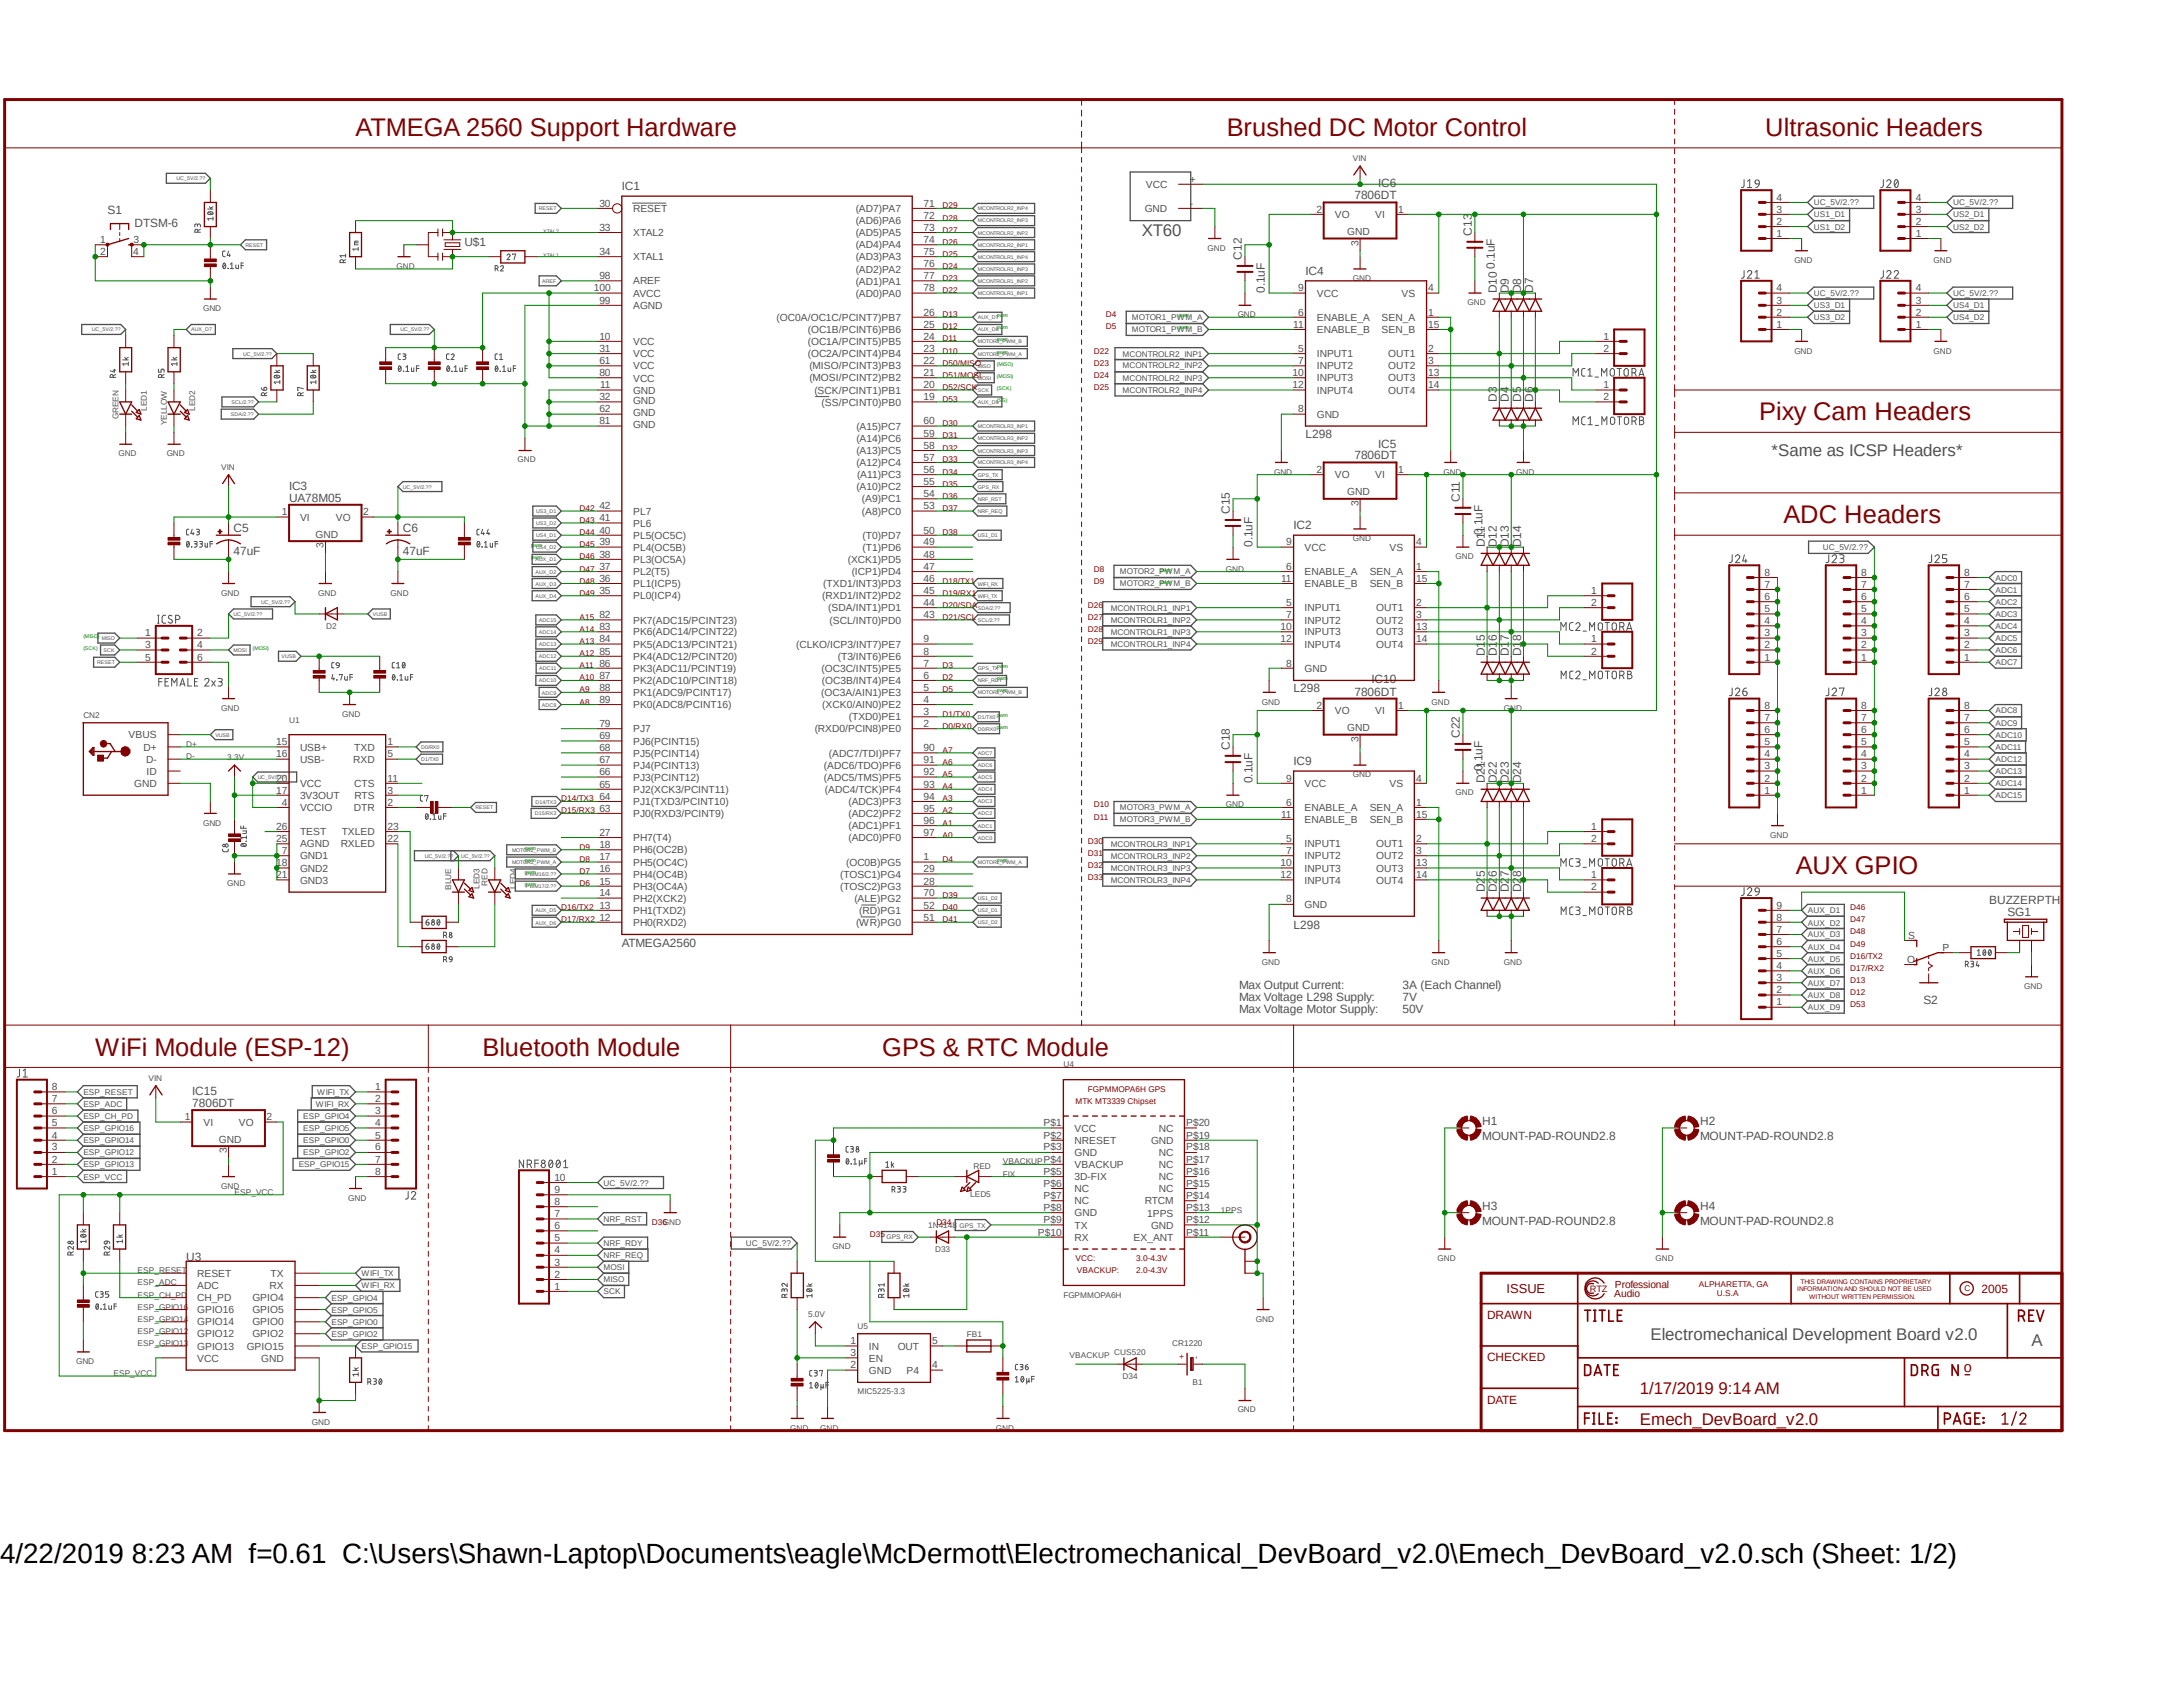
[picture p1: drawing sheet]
<svg xmlns="http://www.w3.org/2000/svg" width="279mm" height="216mm" viewBox="0 0 279 216" stroke-linecap="round" stroke-linejoin="round" font-family="sans-serif">
<defs><g id="words">
<text font-size="3.6" x="0" y="200.1">4/22/2019 8:23 AM f=0.61 C:\Users\Shawn-Laptop\Documents\eagle\McDermott\Electromechanical_DevBoard_v2.0\Emech_DevBoard_v2.0.sch (Sheet: 1/2)</text>
<g font-size="3.3" fill="#800000">
<text x="45.5" y="17.4">ATMEGA 2560 Support Hardware</text>
<text x="157" y="17.4">Brushed DC Motor Control</text>
<text x="225.9" y="17.4">Ultrasonic Headers</text>
<text x="225.2" y="53.8">Pixy Cam Headers</text>
<text x="228.3" y="66.9">ADC Headers</text>
<text x="229.8" y="111.8">AUX GPIO</text>
<text x="12.2" y="135.1">WiFi Module (ESP-12)</text>
<text x="61.8" y="135.1">Bluetooth Module</text>
<text x="112.9" y="135.1">GPS &amp; RTC Module</text>
</g>
<g font-size="2.2" fill="#505050">
<text x="146.1" y="30.2">XT60</text>
<text x="226.7" y="58.4">*Same as ICSP Headers*</text>
<text x="211.2" y="171.5">Electromechanical Development Board v2.0</text>
<text x="260" y="172.3">A</text>
</g>
<g font-size="2.2" fill="#800000">
<text x="209.9" y="178.4">1/17/2019 9:14 AM</text>
<text x="209.9" y="182.3">Emech_DevBoard_v2.0</text>
</g>
<text font-size="1.9" fill="#800000" x="251.3" y="175.6">o</text>
<text font-size="1.7" fill="#800000" x="192.8" y="165.5">ISSUE</text>
<g font-size="1.5" fill="#505050">
<text x="176.4" y="24">IC6</text>
<text x="13.8" y="27.4">S1</text>
<text x="17.2" y="29">DTSM-6</text>
<text x="79.6" y="24.3">IC1</text>
<text x="173.4" y="25.5">7806DT</text>
<text x="59.4" y="31.5">U$1</text>
<text x="159" y="33.2" transform="rotate(-90 159 33.2)">C12</text>
<text x="167.1" y="35.2">IC4</text>
<text x="188.4" y="30.1" transform="rotate(-90 188.4 30.1)">C13</text>
<text x="191.3" y="34.4" transform="rotate(-90 191.3 34.4)">0.1uF</text>
<text x="161.9" y="37.5" transform="rotate(-90 161.9 37.5)">0.1uF</text>
<text x="191.6" y="37.5" transform="rotate(-90 191.6 37.5)">D10</text>
<text x="193.1" y="37.5" transform="rotate(-90 193.1 37.5)">D9</text>
<text x="194.7" y="37.5" transform="rotate(-90 194.7 37.5)">D8</text>
<text x="196.2" y="37.5" transform="rotate(-90 196.2 37.5)">D7</text>
<text x="191.6" y="51.4" transform="rotate(-90 191.6 51.4)">D3</text>
<text x="193.1" y="51.4" transform="rotate(-90 193.1 51.4)">D4</text>
<text x="194.7" y="51.4" transform="rotate(-90 194.7 51.4)">D5</text>
<text x="196.2" y="51.4" transform="rotate(-90 196.2 51.4)">D6</text>
<text x="167.1" y="56.1">L298</text>
<text x="173.4" y="58.8">7806DT</text>
<text x="176.4" y="57.3">IC5</text>
<text x="37" y="64.2">UA78M05</text>
<text x="37" y="62.7">IC3</text>
<text x="157.4" y="65.8" transform="rotate(-90 157.4 65.8)">C15</text>
<text x="186.9" y="64.2" transform="rotate(-90 186.9 64.2)">C11</text>
<text x="29.9" y="71">47uF</text>
<text x="29.9" y="68.1">C5</text>
<text x="51.6" y="68.1">C6</text>
<text x="51.6" y="71">47uF</text>
<text x="160.3" y="70" transform="rotate(-90 160.3 70)">0.1uF</text>
<text x="165.6" y="67.7">IC2</text>
<text x="189.7" y="68.5" transform="rotate(-90 189.7 68.5)">0.1uF</text>
<text x="190" y="70" transform="rotate(-90 190 70)">D11</text>
<text x="191.6" y="70" transform="rotate(-90 191.6 70)">D12</text>
<text x="193.1" y="70" transform="rotate(-90 193.1 70)">D13</text>
<text x="194.7" y="70" transform="rotate(-90 194.7 70)">D14</text>
<text x="190" y="84" transform="rotate(-90 190 84)">D15</text>
<text x="191.6" y="84" transform="rotate(-90 191.6 84)">D16</text>
<text x="193.1" y="84" transform="rotate(-90 193.1 84)">D17</text>
<text x="194.7" y="84" transform="rotate(-90 194.7 84)">D18</text>
<text x="165.6" y="88.6">L298</text>
<text x="173.4" y="89">7806DT</text>
<text x="175.6" y="87.5">IC10</text>
<text x="157.4" y="96" transform="rotate(-90 157.4 96)">C18</text>
<text x="186.9" y="94.4" transform="rotate(-90 186.9 94.4)">C22</text>
<text x="160.3" y="100.2" transform="rotate(-90 160.3 100.2)">0.1uF</text>
<text x="165.6" y="97.9">IC9</text>
<text x="189.7" y="98.7" transform="rotate(-90 189.7 98.7)">0.1uF</text>
<text x="190" y="100.2" transform="rotate(-90 190 100.2)">D21</text>
<text x="191.6" y="100.2" transform="rotate(-90 191.6 100.2)">D22</text>
<text x="193.1" y="100.2" transform="rotate(-90 193.1 100.2)">D23</text>
<text x="194.7" y="100.2" transform="rotate(-90 194.7 100.2)">D24</text>
<text x="165.6" y="118.8">L298</text>
<text x="190" y="114.2" transform="rotate(-90 190 114.2)">D25</text>
<text x="191.6" y="114.2" transform="rotate(-90 191.6 114.2)">D26</text>
<text x="193.1" y="114.2" transform="rotate(-90 193.1 114.2)">D27</text>
<text x="194.7" y="114.2" transform="rotate(-90 194.7 114.2)">D28</text>
<text x="254.6" y="115.7">BUZZERPTH</text>
<text x="256.9" y="117.3">SG1</text>
<text x="79.6" y="121.2">ATMEGA2560</text>
<text x="158.6" y="126.6">Max Output Current:</text>
<text x="158.6" y="129.7">Max Voltage Motor Supply:</text>
<text x="158.6" y="128.1">Max Voltage L298 Supply:</text>
<text x="179.5" y="126.6">3A (Each Channel)</text>
<text x="179.5" y="128.1">7V</text>
<text x="179.5" y="129.7">50V</text>
<text x="246.2" y="128.4">S2</text>
<text x="24.6" y="141.6">7806DT</text>
<text x="24.6" y="140.1">IC15</text>
<text x="189.7" y="145.9">MOUNT-PAD-ROUND2.8</text>
<text x="189.7" y="144">H1</text>
<text x="217.6" y="145.9">MOUNT-PAD-ROUND2.8</text>
<text x="217.6" y="144">H2</text>
<text x="189.7" y="154.9">H3</text>
<text x="217.6" y="154.9">H4</text>
<text x="23.8" y="161.4">U3</text>
<text x="189.7" y="156.7">MOUNT-PAD-ROUND2.8</text>
<text x="217.6" y="156.7">MOUNT-PAD-ROUND2.8</text>
</g>
<g font-size="1.5" fill="#800000">
<text x="253.6" y="165.5">2005</text>
<text x="190.3" y="168.8">DRAWN</text>
<text x="190.3" y="174.2">CHECKED</text>
<text x="190.3" y="179.6">DATE</text>
</g>
<g font-size="1.3" fill="#505050">
<text x="152.3" y="23.4">+</text>
<text x="76.7" y="26.5">30</text>
<text x="76.7" y="29.5">33</text>
<text x="81" y="27.1">RESET</text>
<text x="109.5" y="28.7">(AD6)PA6</text>
<text x="109.5" y="27.1">(AD7)PA7</text>
<text x="118.2" y="29.5">73</text>
<text x="118.2" y="28">72</text>
<text x="118.2" y="26.5">71</text>
<text x="146.5" y="27.1">GND</text>
<text x="146.6" y="24">VCC</text>
<text x="152.3" y="26.5">-</text>
<text x="168.5" y="27.2">2</text>
<text x="170.9" y="27.9">VO</text>
<text x="176" y="27.9">VI</text>
<text x="178.9" y="27.2">1</text>
<text x="227.4" y="28.8">2</text>
<text x="227.4" y="27.2">3</text>
<text x="227.4" y="25.7">4</text>
<text x="245.2" y="28.8">2</text>
<text x="245.2" y="27.2">3</text>
<text x="245.2" y="25.7">4</text>
<text x="12.8" y="31.1">1</text>
<text x="12.8" y="32.6">2</text>
<text x="17.1" y="32.6">4</text>
<text x="17.1" y="31.1">3</text>
<text x="76.7" y="35.7">98</text>
<text x="76.7" y="32.6">34</text>
<text x="81" y="33.3">XTAL1</text>
<text x="81" y="30.2">XTAL2</text>
<text x="109.5" y="34.9">(AD2)PA2</text>
<text x="109.5" y="33.3">(AD3)PA3</text>
<text x="109.5" y="31.8">(AD4)PA4</text>
<text x="109.5" y="30.2">(AD5)PA5</text>
<text x="118.2" y="35.7">77</text>
<text x="118.2" y="34.2">76</text>
<text x="118.2" y="32.6">75</text>
<text x="118.2" y="31.1">74</text>
<text x="172.4" y="30.1">GND</text>
<text x="173.9" y="31.5" transform="rotate(-90 173.9 31.5)">3</text>
<text x="227.4" y="30.3">1</text>
<text x="245.2" y="30.3">1</text>
<text x="76" y="37.3">100</text>
<text x="76.7" y="38.9">99</text>
<text x="81" y="39.5">AGND</text>
<text x="81" y="36.4">AREF</text>
<text x="81" y="38">AVCC</text>
<text x="99.4" y="41.1">(OC0A/OC1C/PCINT7)PB7</text>
<text x="109.5" y="38">(AD0)PA0</text>
<text x="109.5" y="36.4">(AD1)PA1</text>
<text x="118.2" y="37.3">78</text>
<text x="118.2" y="40.4">26</text>
<text x="118.2" y="42">25</text>
<text x="165.5" y="42">11</text>
<text x="166.2" y="37.3">9</text>
<text x="166.2" y="40.4">6</text>
<text x="168.5" y="38">VCC</text>
<text x="168.5" y="41.1">ENABLE_A</text>
<text x="176.8" y="41.1">SEN_A</text>
<text x="179.4" y="38">VS</text>
<text x="182.8" y="42">15</text>
<text x="182.8" y="37.3">4</text>
<text x="182.8" y="40.4">1</text>
<text x="227.4" y="42">1</text>
<text x="227.4" y="40.4">2</text>
<text x="227.4" y="38.9">3</text>
<text x="227.4" y="37.3">4</text>
<text x="245.2" y="42">1</text>
<text x="245.2" y="40.4">2</text>
<text x="245.2" y="38.9">3</text>
<text x="245.2" y="37.3">4</text>
<text x="76.7" y="43.5">10</text>
<text x="76.7" y="45">31</text>
<text x="76.7" y="46.6">61</text>
<text x="81" y="47.3">VCC</text>
<text x="81" y="45.7">VCC</text>
<text x="81" y="44.2">VCC</text>
<text x="103.4" y="44.2">(OC1A/PCINT5)PB5</text>
<text x="103.4" y="42.6">(OC1B/PCINT6)PB6</text>
<text x="103.4" y="45.7">(OC2A/PCINT4)PB4</text>
<text x="103.6" y="47.3">(MISO/PCINT3)PB3</text>
<text x="118.2" y="46.6">22</text>
<text x="118.2" y="43.5">24</text>
<text x="118.2" y="45">23</text>
<text x="166.2" y="46.6">7</text>
<text x="166.2" y="45">5</text>
<text x="168.5" y="42.6">ENABLE_B</text>
<text x="168.5" y="47.3">INPUT2</text>
<text x="168.5" y="45.7">INPUT1</text>
<text x="176.8" y="42.6">SEN_B</text>
<text x="177.7" y="47.3">OUT2</text>
<text x="177.7" y="45.7">OUT1</text>
<text x="182.8" y="46.6">3</text>
<text x="182.8" y="45">2</text>
<text x="205.2" y="43.5">1</text>
<text x="205.2" y="45">2</text>
<text x="76.7" y="51.2">32</text>
<text x="76.7" y="52.8">62</text>
<text x="76.7" y="48.1">80</text>
<text x="76.8" y="49.7">11</text>
<text x="81" y="51.7">GND</text>
<text x="81" y="53.3">GND</text>
<text x="81" y="48.9">VCC</text>
<text x="81" y="50.4">GND</text>
<text x="103.6" y="48.8">(MOSI/PCINT2)PB2</text>
<text x="104.2" y="50.4">(SCK/PCINT1)PB1</text>
<text x="105.2" y="51.9">(SS/PCINT0)PB0</text>
<text x="118.2" y="48.1">21</text>
<text x="118.2" y="49.7">20</text>
<text x="118.2" y="51.2">19</text>
<text x="165.4" y="49.7">12</text>
<text x="165.4" y="48.1">10</text>
<text x="166.2" y="52.8">8</text>
<text x="168.5" y="50.4">INPUT4</text>
<text x="168.5" y="48.8">INPUT3</text>
<text x="168.5" y="53.5">GND</text>
<text x="177.7" y="50.4">OUT4</text>
<text x="177.7" y="48.8">OUT3</text>
<text x="182.8" y="49.7">14</text>
<text x="182.8" y="48.1">13</text>
<text x="205.2" y="49.7">1</text>
<text x="205.2" y="51.2">2</text>
<text x="76.7" y="54.3">81</text>
<text x="81" y="54.8">GND</text>
<text x="109.6" y="59.6">(A12)PC4</text>
<text x="109.6" y="58.1">(A13)PC5</text>
<text x="109.6" y="56.6">(A14)PC6</text>
<text x="109.6" y="55">(A15)PC7</text>
<text x="118.2" y="59">57</text>
<text x="118.2" y="57.4">58</text>
<text x="118.2" y="55.9">59</text>
<text x="118.2" y="54.3">60</text>
<text x="36.1" y="66">1</text>
<text x="46.5" y="66">2</text>
<text x="76.7" y="65.2">42</text>
<text x="81" y="65.9">PL7</text>
<text x="109.6" y="62.7">(A10)PC2</text>
<text x="109.7" y="61.2">(A11)PC3</text>
<text x="110.3" y="65.9">(A8)PC0</text>
<text x="110.3" y="64.3">(A9)PC1</text>
<text x="118.2" y="65.2">53</text>
<text x="118.2" y="63.6">54</text>
<text x="118.2" y="62.1">55</text>
<text x="118.2" y="60.5">56</text>
<text x="168.5" y="60.5">2</text>
<text x="170.9" y="61.2">VO</text>
<text x="172.4" y="63.4">GND</text>
<text x="173.9" y="64.8" transform="rotate(-90 173.9 64.8)">3</text>
<text x="176" y="61.2">VI</text>
<text x="178.9" y="60.5">1</text>
<text x="38.4" y="66.6">VI</text>
<text x="40.4" y="68.8">GND</text>
<text x="41.4" y="70.2" transform="rotate(-90 41.4 70.2)">3</text>
<text x="43" y="66.6">VO</text>
<text x="76.7" y="71.4">38</text>
<text x="76.7" y="69.8">39</text>
<text x="76.7" y="68.3">40</text>
<text x="76.7" y="66.7">41</text>
<text x="81" y="70.5">PL4(OC5B)</text>
<text x="81" y="69">PL5(OC5C)</text>
<text x="81" y="67.4">PL6</text>
<text x="110.4" y="69">(T0)PD7</text>
<text x="110.4" y="70.5">(T1)PD6</text>
<text x="118.2" y="68.3">50</text>
<text x="118.2" y="69.8">49</text>
<text x="118.2" y="71.4">48</text>
<text x="164.6" y="69.8">9</text>
<text x="167" y="70.5">VCC</text>
<text x="177.8" y="70.5">VS</text>
<text x="181.3" y="69.8">4</text>
<text x="76.7" y="76">35</text>
<text x="76.7" y="74.5">36</text>
<text x="76.7" y="72.9">37</text>
<text x="81" y="76.7">PL0(ICP4)</text>
<text x="81" y="75.1">PL1(ICP5)</text>
<text x="81" y="73.6">PL2(T5)</text>
<text x="81" y="72.1">PL3(OC5A)</text>
<text x="105.2" y="76.7">(RXD1/INT2)PD2</text>
<text x="105.4" y="75.1">(TXD1/INT3)PD3</text>
<text x="108.5" y="72.1">(XCK1)PD5</text>
<text x="109" y="73.6">(ICP1)PD4</text>
<text x="118.2" y="72.9">47</text>
<text x="118.2" y="76">45</text>
<text x="118.2" y="77.6">44</text>
<text x="118.2" y="74.5">46</text>
<text x="164" y="74.5">11</text>
<text x="164.6" y="72.9">6</text>
<text x="164.6" y="77.6">5</text>
<text x="167" y="75.1">ENABLE_B</text>
<text x="167" y="73.6">ENABLE_A</text>
<text x="175.3" y="75.1">SEN_B</text>
<text x="175.3" y="73.6">SEN_A</text>
<text x="181.3" y="74.5">15</text>
<text x="181.3" y="77.6">2</text>
<text x="181.3" y="72.9">1</text>
<text x="203.7" y="76">1</text>
<text x="203.7" y="77.6">2</text>
<text x="225.9" y="76.8">6</text>
<text x="225.9" y="75.2">7</text>
<text x="225.9" y="73.7">8</text>
<text x="238.2" y="76.8">6</text>
<text x="238.2" y="75.2">7</text>
<text x="238.2" y="73.7">8</text>
<text x="251.4" y="76.8">6</text>
<text x="251.4" y="75.2">7</text>
<text x="251.4" y="73.7">8</text>
<text x="18.6" y="81.5">1</text>
<text x="18.6" y="83">3</text>
<text x="25.2" y="83">4</text>
<text x="25.2" y="81.5">2</text>
<text x="76.7" y="83.8">85</text>
<text x="76.7" y="82.2">84</text>
<text x="76.7" y="80.6">83</text>
<text x="76.7" y="79.1">82</text>
<text x="81" y="82.9">PK5(ADC13/PCINT21)</text>
<text x="81" y="81.3">PK6(ADC14/PCINT22)</text>
<text x="81" y="79.8">PK7(ADC15/PCINT23)</text>
<text x="101.9" y="82.9">(CLKO/ICP3/INT7)PE7</text>
<text x="106" y="78.2">(SDA/INT1)PD1</text>
<text x="106.2" y="79.8">(SCL/INT0)PD0</text>
<text x="118.2" y="82.2">9</text>
<text x="118.2" y="79.1">43</text>
<text x="118.2" y="83.8">8</text>
<text x="163.9" y="82.2">12</text>
<text x="163.9" y="80.6">10</text>
<text x="164.6" y="79.1">7</text>
<text x="167" y="82.9">INPUT4</text>
<text x="167" y="81.3">INPUT3</text>
<text x="167" y="79.8">INPUT2</text>
<text x="167" y="78.2">INPUT1</text>
<text x="176.2" y="82.9">OUT4</text>
<text x="176.2" y="81.3">OUT3</text>
<text x="176.2" y="79.8">OUT2</text>
<text x="176.2" y="78.2">OUT1</text>
<text x="181.3" y="82.2">14</text>
<text x="181.3" y="80.6">13</text>
<text x="181.3" y="79.1">3</text>
<text x="203.7" y="82.2">1</text>
<text x="203.7" y="83.8">2</text>
<text x="225.9" y="83">2</text>
<text x="225.9" y="81.5">3</text>
<text x="225.9" y="79.9">4</text>
<text x="225.9" y="78.3">5</text>
<text x="238.2" y="83">2</text>
<text x="238.2" y="81.5">3</text>
<text x="238.2" y="79.9">4</text>
<text x="238.2" y="78.3">5</text>
<text x="251.4" y="83">2</text>
<text x="251.4" y="81.5">3</text>
<text x="251.4" y="79.9">4</text>
<text x="251.4" y="78.3">5</text>
<text x="18.6" y="84.5">5</text>
<text x="25.2" y="84.5">6</text>
<text x="76.7" y="90">89</text>
<text x="76.7" y="88.4">88</text>
<text x="76.7" y="86.9">87</text>
<text x="76.7" y="85.3">86</text>
<text x="81" y="89.1">PK1(ADC9/PCINT17)</text>
<text x="81" y="87.5">PK2(ADC10/PCINT18)</text>
<text x="81" y="86">PK3(ADC11/PCINT19)</text>
<text x="81" y="84.5">PK4(ADC12/PCINT20)</text>
<text x="105.1" y="89.1">(OC3A/AIN1)PE3</text>
<text x="105.2" y="86">(OC3C/INT5)PE5</text>
<text x="105.2" y="87.5">(OC3B/INT4)PE4</text>
<text x="107.2" y="84.5">(T3/INT6)PE6</text>
<text x="118.2" y="88.4">5</text>
<text x="118.2" y="86.9">6</text>
<text x="118.2" y="85.3">7</text>
<text x="118.2" y="90">4</text>
<text x="164.6" y="85.3">8</text>
<text x="167" y="86">GND</text>
<text x="225.9" y="84.5">1</text>
<text x="238.2" y="84.5">1</text>
<text x="251.4" y="84.5">1</text>
<text x="16.5" y="94.5">VBUS</text>
<text x="35.3" y="95.4">15</text>
<text x="49.6" y="95.4">1</text>
<text x="76.7" y="94.6">69</text>
<text x="76.7" y="93.1">79</text>
<text x="81" y="95.3">PJ6(PCINT15)</text>
<text x="81" y="93.7">PJ7</text>
<text x="81" y="90.6">PK0(ADC8/PCINT16)</text>
<text x="104.3" y="93.7">(RXD0/PCIN8)PE0</text>
<text x="105.2" y="90.6">(XCK0/AIN0)PE2</text>
<text x="108.6" y="92.2">(TXD0)PE1</text>
<text x="118.2" y="93.1">2</text>
<text x="118.2" y="91.5">3</text>
<text x="168.5" y="90.7">2</text>
<text x="170.9" y="91.4">VO</text>
<text x="172.4" y="93.6">GND</text>
<text x="173.9" y="95" transform="rotate(-90 173.9 95)">3</text>
<text x="176" y="91.4">VI</text>
<text x="178.9" y="90.7">1</text>
<text x="225.9" y="95.4">5</text>
<text x="225.9" y="93.8">6</text>
<text x="225.9" y="92.3">7</text>
<text x="225.9" y="90.7">8</text>
<text x="238.2" y="95.4">5</text>
<text x="238.2" y="93.8">6</text>
<text x="238.2" y="92.3">7</text>
<text x="238.2" y="90.7">8</text>
<text x="251.4" y="95.4">5</text>
<text x="251.4" y="93.8">6</text>
<text x="251.4" y="92.3">7</text>
<text x="251.4" y="90.7">8</text>
<text x="17.2" y="100.7">GND</text>
<text x="18.4" y="96.1">D+</text>
<text x="18.7" y="97.6">D-</text>
<text x="18.8" y="99.1">ID</text>
<text x="35.3" y="96.9">16</text>
<text x="35.3" y="100">20</text>
<text x="35.3" y="101.6">17</text>
<text x="38.4" y="96.1">USB+</text>
<text x="38.4" y="97.6">USB-</text>
<text x="38.4" y="100.7">VCC</text>
<text x="45.2" y="97.6">RXD</text>
<text x="45.3" y="96.1">TXD</text>
<text x="45.3" y="100.7">CTS</text>
<text x="49.6" y="96.9">5</text>
<text x="49.6" y="100">11</text>
<text x="49.6" y="101.6">3</text>
<text x="76.7" y="100.8">65</text>
<text x="76.7" y="99.2">66</text>
<text x="76.7" y="97.7">67</text>
<text x="76.7" y="96.1">68</text>
<text x="81" y="101.5">PJ2(XCK3/PCINT11)</text>
<text x="81" y="99.9">PJ3(PCINT12)</text>
<text x="81" y="98.4">PJ4(PCINT13)</text>
<text x="81" y="96.8">PJ5(PCINT14)</text>
<text x="105.5" y="99.9">(ADC5/TMS)PF5</text>
<text x="105.5" y="98.4">(ADC6/TDO)PF6</text>
<text x="105.6" y="101.5">(ADC4/TCK)PF4</text>
<text x="106.1" y="96.8">(ADC7/TDI)PF7</text>
<text x="118.2" y="100.8">93</text>
<text x="118.2" y="99.2">92</text>
<text x="118.2" y="97.7">91</text>
<text x="118.2" y="96.1">90</text>
<text x="164.6" y="100">9</text>
<text x="167" y="100.7">VCC</text>
<text x="177.8" y="100.7">VS</text>
<text x="181.3" y="100">4</text>
<text x="225.9" y="101.6">1</text>
<text x="225.9" y="100">2</text>
<text x="225.9" y="98.5">3</text>
<text x="225.9" y="96.9">4</text>
<text x="238.2" y="101.6">1</text>
<text x="238.2" y="100">2</text>
<text x="238.2" y="98.5">3</text>
<text x="238.2" y="96.9">4</text>
<text x="251.4" y="101.6">1</text>
<text x="251.4" y="100">2</text>
<text x="251.4" y="98.5">3</text>
<text x="251.4" y="96.9">4</text>
<text x="35.3" y="106.2">26</text>
<text x="35.3" y="107.8">25</text>
<text x="36.1" y="103.1">4</text>
<text x="38.4" y="102.2">3V3OUT</text>
<text x="38.4" y="103.8">VCCIO</text>
<text x="38.4" y="106.9">TEST</text>
<text x="43.7" y="106.9">TXLED</text>
<text x="45.3" y="103.8">DTR</text>
<text x="45.4" y="102.2">RTS</text>
<text x="49.6" y="103.1">2</text>
<text x="49.6" y="106.2">23</text>
<text x="49.6" y="107.8">22</text>
<text x="76.7" y="107">27</text>
<text x="76.7" y="103.9">63</text>
<text x="76.7" y="102.4">64</text>
<text x="81" y="107.7">PH7(T4)</text>
<text x="81" y="104.6">PJ0(RXD3/PCINT9)</text>
<text x="81" y="103">PJ1(TXD3/PCINT10)</text>
<text x="108.6" y="107.7">(ADC0)PF0</text>
<text x="108.6" y="106.1">(ADC1)PF1</text>
<text x="108.6" y="104.6">(ADC2)PF2</text>
<text x="108.6" y="103">(ADC3)PF3</text>
<text x="118.2" y="107">97</text>
<text x="118.2" y="105.5">96</text>
<text x="118.2" y="103.9">95</text>
<text x="118.2" y="102.4">94</text>
<text x="164" y="104.6">11</text>
<text x="164.6" y="103.1">6</text>
<text x="164.6" y="107.8">5</text>
<text x="167" y="105.3">ENABLE_B</text>
<text x="167" y="103.8">ENABLE_A</text>
<text x="175.3" y="105.4">SEN_B</text>
<text x="175.3" y="103.8">SEN_A</text>
<text x="181.3" y="104.6">15</text>
<text x="181.3" y="107.8">2</text>
<text x="181.3" y="103.1">1</text>
<text x="203.7" y="106.2">1</text>
<text x="203.7" y="107.8">2</text>
<text x="35.3" y="110.9">18</text>
<text x="35.3" y="112.4">21</text>
<text x="36.1" y="109.3">7</text>
<text x="38.4" y="108.5">AGND</text>
<text x="38.4" y="110">GND1</text>
<text x="38.4" y="111.6">GND2</text>
<text x="38.4" y="113.1">GND3</text>
<text x="43.6" y="108.5">RXLED</text>
<text x="76.7" y="113.2">15</text>
<text x="76.7" y="111.6">16</text>
<text x="76.7" y="110.1">17</text>
<text x="76.7" y="108.5">18</text>
<text x="81" y="113.9">PH3(OC4A)</text>
<text x="81" y="112.3">PH4(OC4B)</text>
<text x="81" y="110.8">PH5(OC4C)</text>
<text x="81" y="109.2">PH6(OC2B)</text>
<text x="107.5" y="112.3">(TOSC1)PG4</text>
<text x="107.5" y="113.9">(TOSC2)PG3</text>
<text x="108.3" y="110.8">(OC0B)PG5</text>
<text x="118.2" y="110.1">1</text>
<text x="118.2" y="111.6">29</text>
<text x="118.2" y="113.2">28</text>
<text x="163.9" y="112.4">12</text>
<text x="163.9" y="110.9">10</text>
<text x="164.6" y="109.3">7</text>
<text x="167" y="113.1">INPUT4</text>
<text x="167" y="111.6">INPUT3</text>
<text x="167" y="110">INPUT2</text>
<text x="167" y="108.5">INPUT1</text>
<text x="176.2" y="113.1">OUT4</text>
<text x="176.2" y="111.6">OUT3</text>
<text x="176.2" y="110">OUT2</text>
<text x="176.2" y="108.5">OUT1</text>
<text x="181.3" y="112.4">14</text>
<text x="181.3" y="110.9">13</text>
<text x="181.3" y="109.3">3</text>
<text x="203.7" y="112.4">1</text>
<text x="203.7" y="114">2</text>
<text x="76.7" y="117.8">12</text>
<text x="76.7" y="116.3">13</text>
<text x="76.7" y="114.7">14</text>
<text x="81" y="118.5">PH0(RXD2)</text>
<text x="81" y="117">PH1(TXD2)</text>
<text x="81" y="115.4">PH2(XCK2)</text>
<text x="109.3" y="115.4">(ALE)PG2</text>
<text x="109.6" y="118.5">(WR)PG0</text>
<text x="110" y="117">(RD)PG1</text>
<text x="118.2" y="114.7">70</text>
<text x="118.2" y="116.3">52</text>
<text x="118.2" y="117.8">51</text>
<text x="164.6" y="115.5">8</text>
<text x="167" y="116.2">GND</text>
<text x="227.4" y="119.4">7</text>
<text x="227.4" y="117.8">8</text>
<text x="227.4" y="116.3">9</text>
<text x="227.4" y="125.6">3</text>
<text x="227.4" y="124">4</text>
<text x="227.4" y="122.5">5</text>
<text x="227.4" y="120.9">6</text>
<text x="244.1" y="123.2">O</text>
<text x="244.2" y="120.1">S</text>
<text x="248.6" y="121.7">P</text>
<text x="227.4" y="128.7">1</text>
<text x="227.4" y="127.1">2</text>
<text x="6.6" y="142.6">6</text>
<text x="6.6" y="141.1">7</text>
<text x="6.6" y="139.5">8</text>
<text x="23.7" y="143.4">1</text>
<text x="34.1" y="143.4">2</text>
<text x="48" y="139.5">1</text>
<text x="48" y="141.1">2</text>
<text x="48" y="142.6">3</text>
<text x="6.6" y="148.8">2</text>
<text x="6.6" y="147.2">3</text>
<text x="6.6" y="145.7">4</text>
<text x="6.6" y="144.1">5</text>
<text x="26" y="144.1">VI</text>
<text x="28" y="146.2">GND</text>
<text x="29" y="147.6" transform="rotate(-90 29 147.6)">3</text>
<text x="30.6" y="144.1">VO</text>
<text x="48" y="144.1">4</text>
<text x="48" y="145.7">5</text>
<text x="48" y="147.2">6</text>
<text x="48" y="148.8">7</text>
<text x="133.6" y="144.1">P$1</text>
<text x="133.6" y="145.7">P$2</text>
<text x="133.6" y="147.2">P$3</text>
<text x="133.6" y="148.8">P$4</text>
<text x="137.5" y="144.8">VCC</text>
<text x="137.5" y="146.4">NRESET</text>
<text x="137.5" y="148">GND</text>
<text x="137.5" y="149.5">VBACKUP</text>
<text x="147.3" y="146.4">GND</text>
<text x="148.3" y="149.5">NC</text>
<text x="148.3" y="148">NC</text>
<text x="148.3" y="144.8">NC</text>
<text x="151.8" y="148.8">P$17</text>
<text x="151.8" y="147.2">P$18</text>
<text x="151.8" y="145.7">P$19</text>
<text x="151.8" y="144.1">P$20</text>
<text x="6.6" y="150.4">1</text>
<text x="48" y="150.4">8</text>
<text x="71" y="155.8">7</text>
<text x="71" y="154.2">8</text>
<text x="71" y="152.7">9</text>
<text x="71" y="151.1">10</text>
<text x="133.6" y="150.4">P$5</text>
<text x="133.6" y="151.9">P$6</text>
<text x="133.6" y="153.5">P$7</text>
<text x="133.6" y="155">P$8</text>
<text x="137.5" y="151">3D-FIX</text>
<text x="137.5" y="152.6">NC</text>
<text x="137.5" y="154.1">NC</text>
<text x="137.5" y="155.7">GND</text>
<text x="146.5" y="154.1">RTCM</text>
<text x="146.8" y="155.7">1PPS</text>
<text x="148.3" y="152.6">NC</text>
<text x="148.3" y="151">NC</text>
<text x="151.8" y="155">P$13</text>
<text x="151.8" y="153.5">P$14</text>
<text x="151.8" y="151.9">P$15</text>
<text x="151.8" y="150.4">P$16</text>
<text x="71" y="162">3</text>
<text x="71" y="160.4">4</text>
<text x="71" y="158.9">5</text>
<text x="71" y="157.3">6</text>
<text x="132.8" y="158.1">P$10</text>
<text x="133.6" y="156.6">P$9</text>
<text x="137.5" y="157.2">TX</text>
<text x="137.5" y="158.8">RX</text>
<text x="145.1" y="158.8">EX_ANT</text>
<text x="147.3" y="157.2">GND</text>
<text x="151.8" y="158.1">P$11</text>
<text x="151.8" y="156.6">P$12</text>
<text x="25.2" y="163.4">RESET</text>
<text x="25.2" y="165">ADC</text>
<text x="25.2" y="166.5">CH_PD</text>
<text x="32.3" y="166.5">GPIO4</text>
<text x="34.5" y="165">RX</text>
<text x="34.6" y="163.4">TX</text>
<text x="71" y="165.1">1</text>
<text x="71" y="163.5">2</text>
<text x="25.2" y="168.1">GPIO16</text>
<text x="25.2" y="169.6">GPIO14</text>
<text x="25.2" y="171.2">GPIO12</text>
<text x="25.2" y="172.7">GPIO13</text>
<text x="31.6" y="172.7">GPIO15</text>
<text x="32.3" y="171.2">GPIO2</text>
<text x="32.3" y="169.6">GPIO0</text>
<text x="32.3" y="168.1">GPIO5</text>
<text x="108.8" y="172">1</text>
<text x="108.8" y="173.6">3</text>
<text x="111.2" y="172.7">IN</text>
<text x="114.9" y="172.7">OUT</text>
<text x="119.3" y="172">5</text>
<text x="25.2" y="174.2">VCC</text>
<text x="33.4" y="174.3">GND</text>
<text x="108.8" y="175.1">2</text>
<text x="111.2" y="174.2">EN</text>
<text x="111.2" y="175.8">GND</text>
<text x="116" y="175.8">P4</text>
<text x="119.3" y="175.1">4</text>
</g>
<g font-size="1.3" fill="#800000">
<text x="206.6" y="165.9">Audio</text>
<text x="206.7" y="164.8">Professional</text>
</g>
<text font-size="1.2" fill="#800000" x="203.5" y="165.4">RTZ</text>
<g font-size="1.1" fill="#505050">
<text x="173.1" y="20.6">VIN</text>
<text x="232.2" y="27.8">US1_D1</text>
<text x="232.2" y="29.4">US1_D2</text>
<text x="232.2" y="26.3">UC_5V/2.??</text>
<text x="250" y="27.8">US2_D1</text>
<text x="250" y="29.4">US2_D2</text>
<text x="250" y="26.3">UC_5V/2.??</text>
<text x="50.8" y="34.4">GND</text>
<text x="154.6" y="32.1">GND</text>
<text x="173.1" y="36">GND</text>
<text x="229.7" y="33.7">GND</text>
<text x="247.5" y="33.7">GND</text>
<text x="26" y="39.8">GND</text>
<text x="144.9" y="41">MOTOR1_PWM_A</text>
<text x="158.4" y="40.6">GND</text>
<text x="187.8" y="39.1">GND</text>
<text x="232.2" y="41">US3_D2</text>
<text x="232.2" y="39.5">US3_D1</text>
<text x="232.2" y="37.9">UC_5V/2.??</text>
<text x="250" y="39.5">US4_D1</text>
<text x="250" y="41">US4_D2</text>
<text x="250" y="37.9">UC_5V/2.??</text>
<text x="143.7" y="45.6">MCONTROLR2_INP1</text>
<text x="143.7" y="47.2">MCONTROLR2_INP2</text>
<text x="144.9" y="42.5">MOTOR1_PWM_B</text>
<text x="229.7" y="45.3">GND</text>
<text x="247.5" y="45.3">GND</text>
<text x="15.2" y="53.7" transform="rotate(-90 15.2 53.7)">GREEN</text>
<text x="18.8" y="52.6" transform="rotate(-90 18.8 52.6)">LED1</text>
<text x="25" y="52.6" transform="rotate(-90 25 52.6)">LED2</text>
<text x="143.7" y="48.7">MCONTROLR2_INP3</text>
<text x="143.7" y="50.3">MCONTROLR2_INP4</text>
<text x="15.2" y="58.4">GND</text>
<text x="21.3" y="54.4" transform="rotate(-90 21.3 54.4)">YELLOW</text>
<text x="21.3" y="58.4">GND</text>
<text x="66.3" y="59.2">GND</text>
<text x="28.3" y="60.1">VIN</text>
<text x="163.1" y="60.7">GND</text>
<text x="184.7" y="60.7">GND</text>
<text x="194.1" y="60.7">GND</text>
<text x="173.1" y="69.3">GND</text>
<text x="186.3" y="71.6">GND</text>
<text x="233.3" y="70.4">UC_5V/2.??</text>
<text x="28.3" y="76.2">GND</text>
<text x="40.7" y="76.2">GND</text>
<text x="50" y="76.2">GND</text>
<text x="143.3" y="73.5">MOTOR2_PWM_A</text>
<text x="143.3" y="75.1">MOTOR2_PWM_B</text>
<text x="156.9" y="73.2">GND</text>
<text x="255.4" y="77.4">ADC2</text>
<text x="255.4" y="75.9">ADC1</text>
<text x="255.4" y="74.3">ADC0</text>
<text x="41.7" y="80.5">D2</text>
<text x="142.2" y="78.1">MCONTROLR1_INP1</text>
<text x="142.2" y="79.7">MCONTROLR1_INP2</text>
<text x="142.2" y="81.2">MCONTROLR1_INP3</text>
<text x="142.2" y="82.8">MCONTROLR1_INP4</text>
<text x="255.4" y="83.6">ADC6</text>
<text x="255.4" y="82">ADC5</text>
<text x="255.4" y="80.5">ADC4</text>
<text x="255.4" y="79">ADC3</text>
<text x="255.4" y="85.1">ADC7</text>
<text x="10.7" y="91.9">CN2</text>
<text x="23.8" y="95.6">D+</text>
<text x="28.3" y="90.9">GND</text>
<text x="37" y="92.5">U1</text>
<text x="43.8" y="91.7">GND</text>
<text x="161.5" y="90.2">GND</text>
<text x="183.2" y="90.2">GND</text>
<text x="192.5" y="90.9">GND</text>
<text x="255.4" y="96">ADC11</text>
<text x="255.4" y="94.4">ADC10</text>
<text x="255.4" y="92.9">ADC9</text>
<text x="255.4" y="91.3">ADC8</text>
<text x="23.8" y="97.2">D-</text>
<text x="29.1" y="97.3">3.3V</text>
<text x="173.1" y="99.4">GND</text>
<text x="186.3" y="101.8">GND</text>
<text x="255.4" y="100.6">ADC14</text>
<text x="255.4" y="99.1">ADC13</text>
<text x="255.4" y="97.5">ADC12</text>
<text x="26" y="105.7">GND</text>
<text x="143.3" y="105.2">MOTOR3_PWM_B</text>
<text x="143.3" y="103.7">MOTOR3_PWM_A</text>
<text x="156.9" y="103.3">GND</text>
<text x="226.6" y="107.2">GND</text>
<text x="255.4" y="102.2">ADC15</text>
<text x="29.1" y="113.4">GND</text>
<text x="57.7" y="113.9" transform="rotate(-90 57.7 113.9)">BLUE</text>
<text x="61.4" y="113.7" transform="rotate(-90 61.4 113.7)">LED3</text>
<text x="62.4" y="113.3" transform="rotate(-90 62.4 113.3)">RED</text>
<text x="66" y="113.7" transform="rotate(-90 66 113.7)">LED4</text>
<text x="142.2" y="108.4">MCONTROLR3_INP1</text>
<text x="142.2" y="109.9">MCONTROLR3_INP2</text>
<text x="142.2" y="111.5">MCONTROLR3_INP3</text>
<text x="142.2" y="113">MCONTROLR3_INP4</text>
<text x="231.4" y="118.4">AUX_D2</text>
<text x="231.4" y="120">AUX_D3</text>
<text x="231.4" y="116.9">AUX_D1</text>
<text x="161.5" y="123.5">GND</text>
<text x="183.2" y="123.5">GND</text>
<text x="192.5" y="123.5">GND</text>
<text x="231.4" y="121.5">AUX_D4</text>
<text x="231.4" y="123.1">AUX_D5</text>
<text x="231.4" y="124.6">AUX_D6</text>
<text x="231.4" y="129.3">AUX_D9</text>
<text x="231.4" y="127.7">AUX_D8</text>
<text x="231.4" y="126.2">AUX_D7</text>
<text x="259.1" y="126.6">GND</text>
<text x="136.1" y="136.6">U4</text>
<text x="10.7" y="143.2">ESP_CH_PD</text>
<text x="10.7" y="141.6">ESP_ADC</text>
<text x="10.7" y="140.1">ESP_RESET</text>
<text x="19" y="138.3">VIN</text>
<text x="38.8" y="143.2">ESP_GPIO4</text>
<text x="40.4" y="141.6">WIFI_RX</text>
<text x="40.6" y="140.1">WIFI_TX</text>
<text x="10.7" y="149.4">ESP_GPIO13</text>
<text x="10.7" y="147.9">ESP_GPIO12</text>
<text x="10.7" y="146.3">ESP_GPIO14</text>
<text x="10.7" y="144.8">ESP_GPIO16</text>
<text x="38.2" y="149.4">ESP_GPIO15</text>
<text x="38.8" y="144.7">ESP_GPIO5</text>
<text x="38.8" y="146.3">ESP_GPIO0</text>
<text x="38.8" y="147.8">ESP_GPIO2</text>
<text x="124.6" y="149.6">RED</text>
<text x="128.4" y="149">VBACKUP</text>
<text x="10.7" y="151">ESP_VCC</text>
<text x="28.3" y="152.1">GND</text>
<text x="30" y="152.9">ESP_VCC</text>
<text x="44.6" y="153.7">GND</text>
<text x="77.3" y="151.7">UC_5V/2.??</text>
<text x="124.2" y="153.2">LED5</text>
<text x="128.4" y="150.6">FIX</text>
<text x="156.3" y="155.2">1PPS</text>
<text x="77.3" y="159.5">NRF_RDY</text>
<text x="77.3" y="156.4">NRF_RST</text>
<text x="77.3" y="161">NRF_REQ</text>
<text x="84.8" y="156.8">GND</text>
<text x="95.5" y="159.5">UC_5V/2.??</text>
<text x="106.6" y="159.9">GND</text>
<text x="118.8" y="157.2">1N4148</text>
<text x="119.7" y="160.2">D33</text>
<text x="184" y="161.4">GND</text>
<text x="211.9" y="161.4">GND</text>
<text x="17.6" y="167.6">ESP_GPIO16</text>
<text x="17.6" y="166.1">ESP_CH_PD</text>
<text x="17.6" y="164.5">ESP_ADC</text>
<text x="17.6" y="162.9">ESP_RESET</text>
<text x="42.4" y="166.5">ESP_GPIO4</text>
<text x="42.4" y="168">ESP_GPIO5</text>
<text x="46.3" y="163.4">WIFI_TX</text>
<text x="46.3" y="164.9">WIFI_RX</text>
<text x="77.3" y="164.1">MISO</text>
<text x="77.3" y="162.6">MOSI</text>
<text x="77.3" y="165.6">SCK</text>
<text x="136.1" y="166.1">FGPMMOPA6H</text>
<text x="17.6" y="172.3">ESP_GPIO13</text>
<text x="17.6" y="170.7">ESP_GPIO12</text>
<text x="17.6" y="169.2">ESP_GPIO14</text>
<text x="42.4" y="169.5">ESP_GPIO0</text>
<text x="42.4" y="171.1">ESP_GPIO2</text>
<text x="46.3" y="172.6">ESP_GPIO15</text>
<text x="103.4" y="168.5">5.0V</text>
<text x="109.8" y="170.1">U5</text>
<text x="123.7" y="171.1">FB1</text>
<text x="136.9" y="173.8">VBACKUP</text>
<text x="142.6" y="173.4">CUS520</text>
<text x="150" y="172.3">CR1220</text>
<text x="160.7" y="169.2">GND</text>
<text x="9.7" y="174.6">GND</text>
<text x="14.5" y="176.1">ESP_VCC</text>
<text x="109.8" y="178.4">MIC5225-3.3</text>
<text x="143.7" y="176.5">D34</text>
<text x="152.6" y="177.3">B1</text>
<text x="39.9" y="182.3">GND</text>
<text x="101.1" y="183.1">GND</text>
<text x="105" y="183.1">GND</text>
<text x="127.5" y="183.1">GND</text>
<text x="158.4" y="180.8">GND</text>
</g>
<g font-size="1.1" fill="#800000">
<text x="120.6" y="26.7">D29</text>
<text x="120.6" y="28.2">D28</text>
<text x="120.6" y="29.8">D27</text>
<text x="120.6" y="31.3">D26</text>
<text x="120.6" y="32.9">D25</text>
<text x="120.6" y="34.4">D24</text>
<text x="120.6" y="36">D23</text>
<text x="120.6" y="37.5">D22</text>
<text x="120.6" y="40.6">D13</text>
<text x="141.5" y="40.6">D4</text>
<text x="120.6" y="42.2">D12</text>
<text x="120.6" y="43.7">D11</text>
<text x="120.6" y="45.3">D10</text>
<text x="120.6" y="46.8">D50/MISO</text>
<text x="140" y="45.3">D22</text>
<text x="140" y="46.8">D23</text>
<text x="141.5" y="42.2">D5</text>
<text x="120.6" y="48.3">D51/MOSI</text>
<text x="120.6" y="49.9">D52/SCK</text>
<text x="120.6" y="51.4">D53</text>
<text x="140" y="48.3">D24</text>
<text x="140" y="49.9">D25</text>
<text x="120.6" y="54.6">D30</text>
<text x="120.6" y="56.1">D31</text>
<text x="120.6" y="57.7">D32</text>
<text x="120.6" y="59.2">D33</text>
<text x="74.2" y="65.4">D42</text>
<text x="120.6" y="60.7">D34</text>
<text x="120.6" y="62.3">D35</text>
<text x="120.6" y="63.8">D36</text>
<text x="120.6" y="65.4">D37</text>
<text x="74.2" y="66.9">D43</text>
<text x="74.2" y="68.5">D44</text>
<text x="74.2" y="70">D45</text>
<text x="74.2" y="71.6">D46</text>
<text x="120.6" y="68.5">D38</text>
<text x="74.2" y="73.2">D47</text>
<text x="74.2" y="74.7">D48</text>
<text x="74.2" y="76.2">D49</text>
<text x="120.6" y="74.7">D18/TX1</text>
<text x="120.6" y="76.2">D19/RX1</text>
<text x="120.6" y="77.8">D20/SDA</text>
<text x="139.2" y="77.8">D26</text>
<text x="140" y="73.2">D8</text>
<text x="140" y="74.7">D9</text>
<text x="74.2" y="79.3">A15</text>
<text x="74.2" y="80.9">A14</text>
<text x="74.2" y="82.4">A13</text>
<text x="74.2" y="84">A12</text>
<text x="120.6" y="79.3">D21/SCL</text>
<text x="139.2" y="79.3">D27</text>
<text x="139.2" y="80.9">D28</text>
<text x="139.2" y="82.4">D29</text>
<text x="74.2" y="85.5">A11</text>
<text x="74.2" y="87.1">A10</text>
<text x="74.2" y="88.6">A9</text>
<text x="120.6" y="85.5">D3</text>
<text x="120.6" y="87.1">D2</text>
<text x="120.6" y="88.6">D5</text>
<text x="74.2" y="90.2">A8</text>
<text x="120.6" y="91.7">D1/TX0</text>
<text x="120.6" y="93.3">D0/RX0</text>
<text x="120.6" y="96.4">A7</text>
<text x="120.6" y="97.9">A6</text>
<text x="120.6" y="99.4">A5</text>
<text x="120.6" y="101">A4</text>
<text x="71.8" y="102.6">D14/TX3</text>
<text x="71.8" y="104.1">D15/RX3</text>
<text x="120.6" y="102.6">A3</text>
<text x="120.6" y="104.1">A2</text>
<text x="120.6" y="105.7">A1</text>
<text x="120.6" y="107.2">A0</text>
<text x="139.2" y="108">D30</text>
<text x="140" y="103.3">D10</text>
<text x="140" y="104.9">D11</text>
<text x="74.2" y="108.8">D9</text>
<text x="74.2" y="110.3">D8</text>
<text x="74.2" y="111.8">D7</text>
<text x="74.2" y="113.4">D6</text>
<text x="120.6" y="110.3">D4</text>
<text x="139.2" y="109.5">D31</text>
<text x="139.2" y="111.1">D32</text>
<text x="139.2" y="112.6">D33</text>
<text x="71.8" y="116.5">D16/TX2</text>
<text x="71.8" y="118">D17/RX2</text>
<text x="120.6" y="114.9">D39</text>
<text x="120.6" y="116.5">D40</text>
<text x="120.6" y="118">D41</text>
<text x="236.8" y="116.5">D46</text>
<text x="236.8" y="118">D47</text>
<text x="236.8" y="119.6">D48</text>
<text x="236.8" y="121.2">D49</text>
<text x="236.8" y="122.7">D16/TX2</text>
<text x="236.8" y="124.2">D17/RX2</text>
<text x="236.8" y="125.8">D13</text>
<text x="236.8" y="127.3">D12</text>
<text x="236.8" y="128.9">D53</text>
<text x="137.7" y="141.3">MTK MT3339 Chipset</text>
<text x="139.2" y="139.7">FGPMMOPA6H GPS</text>
<text x="83.4" y="156.8">D36</text>
<text x="111.3" y="158.3">D35</text>
<text x="119.8" y="156.8">D34</text>
<text x="137.7" y="161.4">VCC:</text>
<text x="145.4" y="161.4">3.0-4.3V</text>
<text x="137.8" y="162.9">VBACKUP:</text>
<text x="145.4" y="162.9">2.0-4.3V</text>
<text x="217.4" y="164.7">ALPHARETTA, GA</text>
<text x="219.8" y="165.9">U.S.A</text>
<text x="251.4" y="165.3">C</text>
<text x="151.6" y="173.9" transform="rotate(-90 151.6 173.9)">+</text>
<text x="153.5" y="173.9" transform="rotate(-90 153.5 173.9)">-</text>
</g>
<g font-size=".8" fill="#505050">
<text x="113.5" y="158.6">GPS_RX</text>
<text x="122.8" y="157.1">GPS_TX</text>
</g>
<g font-size=".8" fill="#800000">
<text x="230" y="165.3">INFORMATION AND SHOULD NOT BE USED</text>
<text x="230.4" y="164.3">THIS DRAWING CONTAINS PROPRIETARY</text>
<text x="231.6" y="166.2">WITHOUT WRITTEN PERMISSION.</text>
</g>
<g font-size=".7" fill="#505050">
<text x="22.6" y="23.1">UC_5V/2.??</text>
<text x="69" y="26.9">RESET</text>
<text x="69.5" y="29.8">XTAL2</text>
<text x="125.1" y="28.4">MCONTROLR2_INP3</text>
<text x="125.1" y="26.9">MCONTROLR2_INP4</text>
<text x="31.4" y="31.6">RESET</text>
<text x="69.5" y="32.9">XTAL1</text>
<text x="125.1" y="34.7">MCONTROLR1_INP3</text>
<text x="125.1" y="33.1">MCONTROLR1_INP4</text>
<text x="125.1" y="31.6">MCONTROLR2_INP1</text>
<text x="125.1" y="30">MCONTROLR2_INP2</text>
<text x="69.4" y="36.2">AREF</text>
<text x="125.1" y="37.8">MCONTROLR1_INP1</text>
<text x="125.1" y="36.2">MCONTROLR1_INP2</text>
<text x="125.1" y="40.9">AUX_D7</text>
<text x="11.8" y="42.4">UC_5V/2.??</text>
<text x="24.5" y="42.4">AUX_D7</text>
<text x="31.1" y="45.5">UC_5V/2.??</text>
<text x="51.3" y="42.4">UC_5V/2.??</text>
<text x="125.1" y="43.9">MOTOR3_PWM_B</text>
<text x="125.1" y="42.4">AUX_D8</text>
<text x="125.1" y="47">MISO</text>
<text x="125.1" y="45.5">MOTOR3_PWM_A</text>
<text x="29.6" y="53.3">SDA/2.??</text>
<text x="29.6" y="51.7">SCL/2.??</text>
<text x="125.1" y="51.7">AUX_D9</text>
<text x="125.1" y="48.6">MOSI</text>
<text x="125.1" y="50.2">SCK</text>
<text x="125.1" y="54.8">MCONTROLR3_INP1</text>
<text x="125.1" y="56.3">MCONTROLR3_INP2</text>
<text x="125.1" y="57.9">MCONTROLR3_INP3</text>
<text x="125.1" y="59.4">MCONTROLR3_INP4</text>
<text x="51.6" y="62.5">UC_5V/2.??</text>
<text x="68.6" y="65.7">US3_D1</text>
<text x="125.1" y="64.1">NRF_RST</text>
<text x="125.1" y="65.6">NRF_REQ</text>
<text x="125.1" y="61">GPS_TX</text>
<text x="125.1" y="62.5">GPS_RX</text>
<text x="68.5" y="71.8">AUX_D1</text>
<text x="68.6" y="67.2">US3_D2</text>
<text x="68.6" y="68.8">US4_D1</text>
<text x="68.6" y="70.3">US4_D2</text>
<text x="125.1" y="68.8">US1_D1</text>
<text x="33.4" y="77.3">UC_5V/2.??</text>
<text x="68.5" y="73.4">AUX_D2</text>
<text x="68.5" y="74.9">AUX_D3</text>
<text x="68.5" y="76.5">AUX_D4</text>
<text x="125.1" y="76.5">WIFI_TX</text>
<text x="125.1" y="74.9">WIFI_RX</text>
<text x="13" y="81.9">MISO</text>
<text x="13.3" y="83.4">SCK</text>
<text x="29.9" y="83.4">MOSI</text>
<text x="29.9" y="78.8">UC_5V/2.??</text>
<text x="47.7" y="78.8">VUSB</text>
<text x="69" y="79.6">ADC15</text>
<text x="69" y="81.2">ADC14</text>
<text x="69" y="82.7">ADC13</text>
<text x="125.1" y="78">SDA/2.??</text>
<text x="125.1" y="79.6">SCL/2.??</text>
<text x="12.4" y="85">RESET</text>
<text x="36" y="84.2">VUSB</text>
<text x="69" y="84.2">ADC12</text>
<text x="69" y="87.3">ADC10</text>
<text x="69" y="85.8">ADC11</text>
<text x="69.3" y="88.9">ADC9</text>
<text x="125.1" y="87.3">NRF_RDY</text>
<text x="125.1" y="88.9">MOTOR1_PWM_B</text>
<text x="125.1" y="85.8">GPS_TX</text>
<text x="27.6" y="94.3">VUSB</text>
<text x="53.9" y="95.8">D0/RX0</text>
<text x="69.3" y="90.4">ADC8</text>
<text x="125.1" y="92">D1/TX0</text>
<text x="125.1" y="93.5">D0/RX0</text>
<text x="33" y="99.7">UC_5V/2.??</text>
<text x="53.9" y="97.4">D1/TX0</text>
<text x="125.1" y="96.6">ADC7</text>
<text x="125.1" y="98.2">ADC6</text>
<text x="125.1" y="99.7">ADC5</text>
<text x="125.1" y="101.3">ADC4</text>
<text x="60.9" y="103.6">RESET</text>
<text x="68.5" y="104.4">D15/RX3</text>
<text x="68.5" y="102.8">D14/TX3</text>
<text x="125.1" y="102.8">ADC3</text>
<text x="125.1" y="104.4">ADC2</text>
<text x="125.1" y="105.9">ADC1</text>
<text x="125.1" y="107.4">ADC0</text>
<text x="54.4" y="109.8">UC_5V/2.??</text>
<text x="59" y="109.8">UC_5V/2.??</text>
<text x="65.5" y="110.6">MOTOR2_PWM_A</text>
<text x="65.5" y="109">MOTOR2_PWM_B</text>
<text x="67.3" y="113.7">PWM17/2.??</text>
<text x="67.3" y="112.1">PWM16/2.??</text>
<text x="125.1" y="110.5">MOTOR1_PWM_A</text>
<text x="68.5" y="116.8">AUX_D5</text>
<text x="68.5" y="118.3">AUX_D6</text>
<text x="125.1" y="116.8">US2_D1</text>
<text x="125.1" y="118.3">US2_D2</text>
<text x="125.1" y="115.2">US1_D2</text>
</g>
<g font-size=".7" fill="#008000">
<text x="127.6" y="40.6">pwm</text>
<text x="150.8" y="40.6">pwm</text>
<text x="127.6" y="42.2">pwm</text>
<text x="127.6" y="43.7">pwm</text>
<text x="127.6" y="45.3">pwm</text>
<text x="127.6" y="46.8">(MISO)</text>
<text x="150.8" y="42.2">pwm</text>
<text x="127.6" y="51.4">(SS)</text>
<text x="127.6" y="49.9">(SCK)</text>
<text x="127.6" y="48.3">(MOSI)</text>
<text x="68" y="70">pwm</text>
<text x="68" y="71.6">pwm</text>
<text x="148.5" y="73.2">pwm</text>
<text x="148.5" y="74.7">pwm</text>
<text x="10.7" y="81.7">(MISO)</text>
<text x="10.7" y="83.2">(SCK)</text>
<text x="32.3" y="83.2">(MOSI)</text>
<text x="127.6" y="85.5">pwm</text>
<text x="127.6" y="87.1">pwm</text>
<text x="127.6" y="88.6">pwm</text>
<text x="127.6" y="91.7">pwm</text>
<text x="127.6" y="93.3">pwm</text>
<text x="67.2" y="108.8">pwm</text>
<text x="67.2" y="110.3">pwm</text>
<text x="67.2" y="111.9">pwm</text>
<text x="67.2" y="113.4">pwm</text>
<text x="127.6" y="110.3">pwm</text>
</g>
</g></defs>
<path d="M.3 12.5l264 171M264.3 12.5l-264 171" fill="none" stroke="#fff" stroke-width=".13"/>
<g fill="none" stroke="#505050" stroke-width=".17">
<path d="M21.3 22.2h5l.6 .6-.6 .7h-5zM30.8 31.3l.6-.6h2.7v1.3h-2.7zM68.5 26h2.7l.6 .7-.6 .6h-2.7zM69 35.3h2.2l.6 .6-.6 .7h-2.2zM124.5 35.9l.6-.6h7.3v1.3h-7.3zM124.5 37.5l.6-.6h7.3v1.2h-7.3zM125.1 26h7.3v1.3h-7.3l-.6-.6zM125.1 30.7h7.3v1.3h-7.3l-.6-.7zM125.1 29.1h7.3v1.3h-7.3l-.6-.6zM125.1 33.8h7.3v1.3h-7.3l-.6-.7zM125.1 40h3.1v1.2h-3.1l-.6-.6zM125.1 27.6h7.3v1.3h-7.3l-.6-.7z"/>
<path d="M125.1 32.2h7.3v1.3h-7.3l-.6-.6zM144.1 39.8h9.8l.8 .8-.8 .8 .8 .8-.8 .7h-9.8zM144.7 22h7.7v6.2h-7.7zM231.4 37.5l.8-.8h7.6v1.6h-7.6zM232.2 28.2h4.5M232.2 26.7l-.8 .7 .8 .8M232.2 25.1h7.6v1.6h-7.6l-.8-.8zM232.2 39.8h4.5M232.2 38.3l-.8 .8 .8 .7M236.7 26.7v3.1h-4.5l-.8-.8 .8-.8M236.7 38.3v3.1h-4.5l-.8-.8 .8-.8M249.2 37.5l.8-.8h7.6v1.6h-7.6z"/>
<path d="M250 28.2h4.6M250 25.1h7.6v1.6h-7.6l-.8-.8zM250 26.7l-.8 .7 .8 .8M250 39.8h4.6M250 38.3l-.8 .8 .8 .7M254.6 26.7v3.1h-4.6l-.8-.8 .8-.8M254.6 38.3v3.1h-4.6l-.8-.8 .8-.8M10.5 41.5h5l.6 .7-.6 .6h-5zM23.8 42.2l.7-.7h3.1v1.3h-3.1zM28.3 52.4h4.2l.6 .6-.6 .6h-4.2zM28.4 50.8h4.1l.6 .6-.6 .7h-4.1zM29.8 44.6h5l.6 .7-.6 .6h-5z"/>
<path d="M50 41.5h4.9l.7 .7-.7 .6h-4.9zM124.5 51.4l.6-.6h3.1v1.3h-3.1zM124.5 43.7l.6-.6h6.4v1.2h-6.4zM124.5 45.3l.6-.7h6.4v1.3h-6.4zM124.5 42.2l.6-.7h3.1v1.3h-3.1zM124.5 56.1l.6-.6h7.3v1.2h-7.3zM124.5 57.7l.6-.7h7.3v1.3h-7.3zM124.5 59.2l.6-.7h7.3v1.3h-7.3zM124.5 48.3l.6-.6h2.2v1.3h-2.2zM124.5 49.9l.6-.6h1.8v1.2h-1.8zM125.1 53.9h7.3v1.3h-7.3l-.6-.7zM125.1 46.2h2.2v1.3h-2.2l-.6-.7z"/>
<path d="M142.7 46h11.2M142.7 47.6h11.2M142.7 49.1h11.2M144.1 41.4h9.8M153.9 46l.8-.7-.8-.8h-11.2v6.2h11.2l.8-.8-.8-.8M153.9 46l.8 .8-.8 .8M153.9 47.6l.8 .7-.8 .8M29.3 78.6l.6-.7h5v1.3h-5zM32.1 76.4h5l.7 .6-.7 .6h-5zM47.1 78.6l.6-.7h2.3v1.3h-2.3zM50.9 62.3l.7-.7h5v1.3h-5zM68.1 72.5h3.1l.6 .7-.6 .6h-3.1z"/>
<path d="M68.1 71h3.1l.6 .6-.6 .6h-3.1zM68.1 74h3.1l.6 .7-.6 .6h-3.1zM68.1 75.6h3.1l.6 .6-.6 .7h-3.1zM68.2 67.9h3l.6 .6-.6 .6h-3zM68.2 66.3h3l.6 .6-.6 .7h-3zM68.2 64.8h3l.6 .6-.6 .6h-3zM68.2 69.4h3l.6 .6-.6 .7h-3zM68.6 78.7h2.6l.6 .6-.6 .7h-2.6zM124.5 74.7l.6-.7h3.3v1.3h-3.3zM124.5 76.2l.6-.6h3.2v1.3h-3.2zM124.5 79.3l.6-.6h4.1v1.3h-4.1zM124.5 63.8l.6-.6h3.6v1.3h-3.6z"/>
<path d="M124.5 68.5l.6-.6h3v1.2h-3zM124.5 65.4l.6-.6h3.8v1.2h-3.8zM124.5 62.3l.6-.7h3.3v1.3h-3.3zM125.1 77.1h4.2v1.3h-4.2l-.6-.6zM125.1 60.1h3.2v1.3h-3.2l-.6-.7zM141.1 78.6h11.3M142.6 72.3h9.8l.8 .9-.8 .7 .8 .8-.8 .7h-9.8zM142.6 73.9h9.8M152.4 78.6l.8-.8-.8-.8h-11.3v6.2h11.3l.8-.8-.8-.7M152.4 78.6l.8 .7-.8 .8M231.5 69.3h7.6l.8 .7-.8 .8h-7.6zM255.4 74.7l-.8-.8 .8-.7h3.3v12.3h-3.3l-.8-.7 .8-.8"/>
<path d="M255.4 79.3l-.8 .8 .8 .8M255.4 79.3h3.3M255.4 77.8l-.8 .8 .8 .7M255.4 77.8h3.3M255.4 76.2l-.8 .8 .8 .8M255.4 76.2h3.3M255.4 74.7l-.8 .7 .8 .8M255.4 74.7h3.3M12 84.1h2.7l.6 .7-.6 .6h-2.7zM12.5 81h2.2l.6 .7-.6 .6h-2.2zM12.9 82.5h1.8l.6 .7-.6 .6h-1.8zM26.9 94l.7-.6h2.2v1.3h-2.2z"/>
<path d="M29.3 83.2l.6-.7h2.1v1.3h-2.1zM32.3 99.4l.7-.6h5v1.3h-5zM35.6 83.4h2.3l.6 .6-.6 .6h-2.3zM53.3 95.6l.6-.6h2.8v1.2h-2.8zM53.9 96.5h2.7v1.3h-2.7l-.6-.6zM68.6 80.2h2.6l.6 .7-.6 .6h-2.6zM68.6 81.8h2.6l.6 .6-.6 .7h-2.6zM68.6 83.4h2.6l.6 .6-.6 .6h-2.6zM68.6 86.4h2.6l.6 .7-.6 .6h-2.6zM68.6 84.9h2.6l.6 .6-.6 .6h-2.6zM69 88h2.2l.6 .6-.6 .6h-2.2zM69 89.5h2.2l.6 .7-.6 .6h-2.2z"/>
<path d="M124.5 87.1l.6-.7h3.7v1.3h-3.7zM124.5 88.6l.6-.6h6.4v1.2h-6.4zM124.5 91.7l.6-.6h2.8v1.3h-2.8zM124.5 96.4l.6-.7h2.2v1.3h-2.2zM124.5 97.9l.6-.6h2.2v1.3h-2.2zM124.5 99.4l.6-.6h2.2v1.3h-2.2zM125.1 84.9h3.2v1.2h-3.2l-.6-.6zM125.1 92.6h2.8v1.3h-2.8l-.6-.6zM141.1 80.1h11.3M141.1 81.7h11.3M152.4 80.1l.8 .8-.8 .8M255.4 96.4h3.9v6.2h-3.9l-.8-.8 .8-.8"/>
<path d="M255.4 93.3h3.9v1.5h-3.9M255.4 99.4l-.8 .8 .8 .8M255.4 99.4h3.9M255.4 97.9l-.8 .8 .8 .7M255.4 97.9h3.9M255.4 96.4l-.8 .8 .8 .7M255.4 94.8l-.8 .8 .8 .8M255.4 93.3l-.8 .7 .8 .8M255.4 91.7l-.8 .8 .8 .8M255.4 91.7h3.3M255.4 91.7l-.8-.8 .8-.7h3.3v3.1M255.4 84h3.3"/>
<path d="M255.4 82.4l-.8 .8 .8 .8M255.4 82.4h3.3M255.4 80.9l-.8 .8 .8 .7M255.4 80.9h3.3M259.2 94.8v1.6M53 108.9h9.7l.6 .6-.6 .7h-9.7zM57.7 108.9v1.3M58 108.9l.7 .6-.7 .7M60.2 103.3l.7-.6h2.6v1.3h-2.6zM64.9 109.7h6.3l.6 .6-.6 .7h-6.3zM64.9 108.1h6.3l.6 .7-.6 .6h-6.3zM66 112.8h5.2l.6 .6-.6 .6h-5.2z"/>
<path d="M66 111.2h5.2l.6 .6-.6 .7h-5.2zM68 103.5h3.2l.6 .6-.6 .6h-3.2zM68.1 101.9h3.1l.6 .7-.6 .6h-3.1zM68.1 115.9h3.1l.6 .6-.6 .6h-3.1zM68.1 117.4h3.1l.6 .6-.6 .7h-3.1zM124.5 102.6l.6-.7h2.2v1.3h-2.2zM124.5 104.1l.6-.6h2.2v1.2h-2.2zM124.5 116.5l.6-.6h3v1.2h-3zM124.5 118l.6-.6h3v1.3h-3zM124.5 110.3l.6-.6h6.4v1.3h-6.4zM124.5 114.9l.6-.6h3v1.3h-3zM124.5 105.7l.6-.7h2.2v1.3h-2.2z"/>
<path d="M124.5 107.2l.6-.6h2.2v1.2h-2.2zM125.1 100.4h2.2v1.2h-2.2l-.6-.6zM141.1 108.8h11.3M141.1 110.3h11.3M141.1 111.8h11.3M142.6 102.6h9.8l.8 .7-.8 .8 .8 .8-.8 .8h-9.8zM142.6 104.1h9.8M152.4 108.8l.8-.8-.8-.8h-11.3v6.2h11.3l.8-.8-.8-.8M152.4 108.8l.8 .7-.8 .8M152.4 110.3l.8 .8-.8 .7M231.4 117.3l-.8 .7 .8 .8M231.4 117.3h4.7"/>
<path d="M231.4 118.8h4.7M231.4 117.3l-.8-.8 .8-.8h4.7v14h-4.7l-.8-.8 .8-.8M231.4 118.8l-.8 .8 .8 .8M255.4 101h3.9M10.7 138.9h6.9v1.6h-6.9l-.8-.8zM231.4 120.4h4.7M231.4 120.4l-.8 .8 .8 .7M231.4 121.9h4.7M231.4 121.9l-.8 .8 .8 .7M231.4 123.4h4.7M231.4 123.4l-.8 .8 .8 .8M231.4 125h4.7"/>
<path d="M231.4 128.1h4.7M231.4 126.6l-.8 .7 .8 .8M231.4 126.6h4.7M231.4 125l-.8 .8 .8 .8M10.7 142.1h7v1.5M10.7 149.8l-.8 .8 .8 .7h5.5v-1.5M10.7 143.6h7.2v6.2h-7.2M10.7 148.3l-.8 .7 .8 .8M10.7 148.3h7.2M10.7 146.7l-.8 .8 .8 .8M10.7 146.7h7.2M10.7 145.2l-.8 .7 .8 .8"/>
<path d="M10.7 145.2h7.2M10.7 143.6l-.8 .8 .8 .8M10.7 142.1l-.8 .7 .8 .8M10.7 140.5l-.8 .8 .8 .8M16.2 140.5v1.6M37.5 148.3h7.2l.8 .7-.8 .8h-7.2zM38.1 146.7h6.6M38.1 145.2h6.6M38.1 143.6h6.6M40 140.5v-1.6h4.7l.8 .8-.8 .8M44.7 142.1l.8 .7-.8 .8M44.7 146.7l.8 .8-.8 .8"/>
<path d="M44.7 140.5h-4.9v1.6M44.7 140.5l.8 .8-.8 .8M44.7 142.1h-6.6v6.2M44.7 143.6l.8 .8-.8 .8M44.7 145.2l.8 .7-.8 .8M77.3 159.9l-.8-.8 .8-.8h5.6v1.6M77.3 159.9h5.6v1.5h-5.6M77.3 155.2h5.5v1.6h-5.5l-.8-.8zM77.3 150.6h7.6v1.5h-7.6l-.8-.8zM77.3 159.9l-.8 .8 .8 .7M93.6 158.3h7.7l.7 .8-.7 .8h-7.7zM112.9 157.6h3.9l.7 .7-.7 .7h-3.9z"/>
<path d="M122.3 156.1h3.8l.7 .7-.7 .7h-3.8zM42.4 169.9l-.7 .8 .7 .8h11.1v1.5h-7.2l-.8-.7 .8-.8M42.4 166.8h6.6M42.4 166.8l-.7 .8 .7 .8M42.4 168.4h6.6M42.4 168.4l-.7 .8 .7 .7M42.4 169.9h6.6M46.3 163.7l-.8 .8 .8 .8M46.3 163.7l-.8-.8 .8-.7h4.8v1.5M46.3 163.7h4.9v1.6h-8.8l-.7 .8 .7 .7M49 165.3v6.2M77.3 162.9l-.8 .8 .8 .8"/>
<path d="M77.3 162.9h3.2M77.3 161.4l-.8 .8 .8 .7M77.3 164.5l-.8 .8 .8 .8h2.6v-1.6M80.5 161.4v3.1h-3.2"/>
</g>
<g fill="none" stroke="#505050" stroke-width=".13">
<path d="M25.3 28.8l.1-.1h.1l.2 .1v.2M25.3 29l-.1-.3h-.1l-.2 .1v.2M25.3 29.7v-.3l-.2-.1-.2 .4h.8M25.7 29.3l-.4 .2M26.6 27.2a.43 .43 0 0 1 .7 .1l-.1 .1-.3 .1-.3-.1zM26.6 26.8h.7M26.7 27.1l.4 .3M26.8 26.5l.3 .3M27.3 28h-.7l.1 .2M27.3 27.8v.4M27.3 26.5l-.4 .1M28.6 33.7h.1a.48 .48 0 0 1 .1 .7h-.2a.52 .52 0 0 1 0-.7z"/>
<path d="M28.8 32.1l-.3 .1v.1v.5l.3 .1M28.9 33.8l-.4 .4M29.2 34.3h.1M29.3 32.1l-.2 .6h.4M29.4 32.5v.4M29.5 34.4h.4M29.5 33.8l.2-.1v.7M30.2 33.9l.1 .5h.2v-.5M30.9 34h.3M31.2 33.7h-.3v.7M43.9 33.6v-.2a.22 .22 0 0 0-.2-.2 .22 .22 0 0 0-.2 .2v.2h.7M44.2 33.2l-.3 .2"/>
<path d="M44.2 32.7h-.7l.2 .2M44.2 32.5v.4M45.4 31.1h.4M45.8 30.9h-.3l-.1 .1v.3h.4M45.8 31.9h-.6l.1 .1M45.8 31.7v.3M63.4 34.4l.3-.1 .1-.2-.4-.1v.7M63.6 34.4l.2 .3M64.1 34.1l.2-.1 .1 .1v.1l-.3 .5h.3M64.9 32.7l.2-.2 .2 .1v.2l-.4 .4h.4M65.6 32.6v-.1h.4l-.2 .7M80.9 26h4.3"/>
<path d="M223.2 23v.7a.25 .25 0 0 1-.3 .3M223.2 34.6v.8a.25 .25 0 0 1-.3 .2M223.6 34.8a.28 .28 0 0 1 .4-.2 .28 .28 0 0 1 .2 .4l-.6 .6h.6M223.6 24h.6M223.6 23.2l.3-.2v1M224.6 35.6h.6M224.6 34.8l.3-.2v1M224.7 23.1l.1-.1 .3 .1 .1 .4h-.5zM225.2 23.5l-.2 .4-.3 .1M241 23v.9l-.3 .1M241 34.6v.8l-.1 .2h-.2M241.5 23.2a.28 .28 0 0 1 .4-.2 .28 .28 0 0 1 0 .5l-.4 .5h.5"/>
<path d="M241.5 34.8a.27 .27 0 0 1 .4-.2 .27 .27 0 0 1 0 .5l-.4 .5h.5M242.4 34.8a.27 .27 0 0 1 .4-.2 .27 .27 0 0 1 .1 .5l-.5 .5h.6M242.6 23h.1a.58 .58 0 0 1 0 1h-.1l-.2-.3v-.4zM242.9 23.2l-.4 .5M14.5 48.3l-.1-.3-.2-.1-.1 .4h.7M14.5 47.4h.3M14.6 47.2v.4l-.5-.1M14.8 47.9l-.3 .2M15.7 46.1h.7M16 45.7l.2 .4M16.4 46.6h-.7l.2 .2M16.4 46.4v.4"/>
<path d="M16.4 45.7l-.3 .2M20.3 47.2v.4h.3v-.3l.1-.1 .3 .1v.3M20.7 48.3l-.1-.4-.3 .1v.3h.7M21 47.9l-.3 .2M21.9 46.1h.7M22.1 45.7l.3 .4M22.6 46.6h-.7l.2 .2M22.6 46.4v.4M22.6 45.7l-.3 .2M33.4 49.6l.1 .2 .3 .2M33.8 49.6h.3l.1 .2-.2 .2h-.2zM33.9 50.6l-.1-.3-.1-.1-.2 .1-.1 .3h.8"/>
<path d="M34.2 50.2l-.3 .2M35.1 48.1a.48 .48 0 0 1 .7 .1 .47 .47 0 0 1-.7 0zM35.1 47.7h.7M35.3 48l.3 .3M35.3 47.4l.3 .3M35.8 48.9h-.7l.2 .2M35.8 48.7v.4M35.8 47.4l-.3 .1M38.5 50.6v-.3l-.3-.1-.1 .4h.7M38.8 49.7l-.7-.1v.4h.1M38.8 50.2l-.3 .2M39.8 48.1a.43 .43 0 0 1 .6 .1v.1l-.3 .1-.3-.1z"/>
<path d="M39.8 47.7h.6M39.9 48l.4 .3M40 47.4l.2 .3M40.4 48.9h-.6l.1 .2M40.4 48.7v.4M40.4 47.4l-.3 .1M51.1 46.9h.1a.43 .43 0 0 1-.1 .6h-.1v-.3zM51.3 45.3l-.3 .1v.5l.3 .1M51.3 47l-.3 .4M51.6 45.3h.3v.1v.1l-.3 .1M51.7 47.5h.1M51.7 45.6l.2 .1v.1v.2h-.3"/>
<path d="M51.9 47.5h.4M51.9 47l.3-.2v.7M52.7 47.1v.4h.3v-.4M53.3 47.2h.3M53.6 46.8h-.3v.7M57.3 46.9l.1-.1a.45 .45 0 0 1 0 .7h-.1l-.2-.3zM57.5 45.3h-.3l-.1 .1 .1 .5 .3 .1M57.5 47l-.3 .4M57.7 45.4l.3-.1 .1 .1v.2l-.4 .4h.4M57.8 47.5h.1M58.1 47.5h.4M58.1 47l.2-.2v.7"/>
<path d="M58.8 47.1l.1 .4h.3v-.4M59.5 47.2h.3M59.8 46.8h-.3v.7M63.5 46.9v-.1a.45 .45 0 0 1 .1 .7h-.2zM63.7 45.3h-.2l-.1 .1v.5l.3 .1M63.7 47l-.3 .4M63.9 46h.4M63.9 45.4l.2-.1v.7M64 47.5h.1M64.3 47.5h.4M64.3 47l.2-.2v.7M65 47.1l.1 .4h.3v-.4"/>
<path d="M65.7 47.2h.3M66 46.8h-.3v.7M104.4 50.8h1.7M201.3 48.1v-.9l.4 .5 .3-.5v.9M201.3 54.4v-1.1l.4 .6 .3-.6v1.1M202.9 47.2h-.3l-.2 .2 .1 .6 .1 .1h.3M202.9 53.3h-.3l-.2 .3 .1 .6 .1 .2h.3M203.2 48.1h.6M203.2 47.4l.3-.2v.9M203.2 54.4h.6M203.2 53.6l.3-.3v1.1M204.1 48.3h.5"/>
<path d="M204.2 54.4h.4M205 48.1v-.9l.3 .5 .4-.5v.9M205 54.4v-1.1l.3 .6 .4-.6v1.1M206.2 53.5l.3-.1 .2 .2v.5l-.2 .2-.3-.1zM206.3 47.2h.2l.1 .2v.5l-.1 .2h-.2l-.2-.2v-.5zM207 47.2h.5M207 53.3h.6M207.3 47.2v.9M207.3 53.3v1.1M207.9 47.3l.2-.1h.1l.2 .1v.6l-.2 .2-.3-.1v-.1v-.5zM207.9 53.5l.3-.1 .2 .2v.5l-.2 .2-.3-.1zM208.9 47.7h.4l.1-.2-.1-.3h-.4v.9"/>
<path d="M208.9 53.9l.4-.1 .1-.1v-.1l-.2-.3h-.3v1.1M209.2 47.7l.2 .4M209.2 53.9l.2 .5M209.8 48.1l.3-.9 .3 .9M209.8 53.3l.5 .1 .1 .1-.1 .3h-.2h.2l.1 .3-.3 .3h-.3zM209.8 47.9h.6M209.8 53.8h.3M20.2 79.8h.2M20.2 78.7h.2M20.3 78.7v1.1M21.2 78.7h-.2l-.3 .3 .1 .6 .2 .2h.2M22 78.8a.27 .27 0 0 0-.3 0 .27 .27 0 0 0-.2 .2l.1 .2 .5 .2a.25 .25 0 0 1-.3 .4l-.3-.2"/>
<path d="M22.5 79.3l.4-.1 .1-.1v-.1l-.2-.3h-.3v1.1M24 69.3h.1a.48 .48 0 0 1-.1 .7 .48 .48 0 0 1 0-.7zM24.2 67.7l-.3 .1v.1v.6h.3M24.2 69.5l-.3 .3M24.5 70h.1M24.6 67.7l-.2 .6h.4M24.7 68.2v.3M24.8 69.3h.3l.1 .1-.1 .2h-.2M25 69.6l.2 .1v.1l-.1 .2h-.3M25.1 67.7l.4 .1v.1v.1l-.3 .1M25.3 68.1l.2 .1v.1l-.4 .2M25.5 69.3h.4v.1v.2h-.3"/>
<path d="M25.7 69.6l.2 .1v.1l-.2 .2h-.2M26.2 69.5v.4l.2 .1h.1v-.5M26.9 69.6h.3M27.2 69.3h-.3v.7M61.1 69.3h.2a.48 .48 0 0 1-.1 .7 .48 .48 0 0 1-.1-.7zM61.3 67.7l-.2 .1-.1 .1 .1 .6h.2M61.4 69.5l-.3 .3M61.7 70h.1M61.8 67.7l-.2 .6h.4M61.9 68.2v.3M62 70h.4M62 69.5l.2-.2v.7"/>
<path d="M62.5 67.7l-.2 .6h.4M62.6 68.2v.3M62.7 69.5v.4l.1 .1h.2v-.5M63.4 69.6h.3M63.7 69.3h-.3v.7M201.3 79.7h-.2l-.2 .2v.7l.4 .1M201.7 79.9a.28 .28 0 0 1 .4-.2 .28 .28 0 0 1 0 .4l-.4 .6h.5M204.6 79.8l.1-.1 .4 .1v.6v.2h-.2h-.3zM205.4 79.7h.6M205.7 79.7v1M206.4 79.8l.1-.1 .3 .1 .1 .6-.1 .2h-.1h-.3zM221.7 71v.8l-.1 .2h-.2"/>
<path d="M222.1 71.2a.27 .27 0 0 1 .4-.2 .27 .27 0 0 1 .1 .5l-.5 .5h.6M223.3 71l-.2 .8h.5M223.4 71.5v.5M234.1 71v.8a.25 .25 0 0 1-.4 .2M234.5 71.2a.33 .33 0 0 1 .5-.1v.4l-.5 .5h.5M235.5 71h.3l.2 .2-.1 .2-.3 .1M235.7 71.5l.3 .1v.2l-.1 .2h-.4M247.2 71v.8a.25 .25 0 0 1-.3 .2M247.6 71.2a.33 .33 0 0 1 .6-.1v.3l-.6 .6h.6M249.2 71h-.6v.5h.4a.28 .28 0 0 1 .2 .2 .28 .28 0 0 1-.2 .3h-.4M20.3 87.2h.4M20.7 86.8h-.4v1"/>
<path d="M21.1 87.2h.4M21.6 86.8h-.5v1h.5M22 87.8v-1l.3 .6 .3-.6v1M23 87.8l.4-1 .3 1M23.1 87.5h.5M24 86.8v1h.5M24.9 87.2h.3M25.3 86.8h-.4v1h.4M26.2 87a.27 .27 0 0 1 .4-.2 .27 .27 0 0 1 .1 .4l-.5 .6h.6M27.1 87.1l.5 .7M27.6 87.1l-.5 .7M27.9 86.8h.3l.2 .2v.2h-.4"/>
<path d="M28.2 87.2l.2 .2v.2l-.1 .2h-.4M42.6 86.3l-.1 .6h.3M42.7 86.7v.3M42.8 84.8h-.2l-.1 .1v.5l.3 .1M43.1 84.9l.1-.1 .2 .1v.3l-.3-.1zM43.1 87h.1M43.4 85.2v.1l-.3 .2M43.4 86.4v-.1h.4l-.2 .7M44.1 86.6l.1 .4h.2v-.4M44.8 86.7h.3M45.1 86.3h-.3v.7M50.3 86.4l.1-.1a.45 .45 0 0 1 .1 .7h-.3z"/>
<path d="M50.5 84.8h-.2l-.1 .1v.5l.3 .1M50.5 86.5l-.3 .4M50.8 84.9l.2-.1v.7M50.8 85.5h.4M50.8 87h.1M51.2 87h.4M51.2 86.5l.2-.2v.7M51.6 84.8h.1a.43 .43 0 0 1-.1 .7l-.1-.1v-.3zM51.8 84.9l-.3 .4M51.9 86.6v.4h.3v-.4M52.5 86.7h.3M52.8 86.3h-.3v.7"/>
<path d="M199.8 80.7v-1l.3 .5 .3-.5v1M199.8 86.9v-1l.3 .5 .3-.5v1M201.3 85.9h-.3l-.1 .2v.6l.4 .2M201.7 86.1a.28 .28 0 0 1 .3-.2 .28 .28 0 0 1 .2 .3l-.5 .7h.5M202.6 87h.4M202.6 80.8h.4M203.5 80.7v-1l.3 .5 .3-.5v1M203.5 86.9v-1l.3 .5 .3-.5v1M204.6 86l.1-.1 .4 .1v.6l-.2 .3h-.2l-.1-.2zM205.4 85.9h.6M205.7 85.9v1M206.4 86l.1-.1 .3 .1 .1 .6-.2 .3-.3-.2z"/>
<path d="M207.3 80.2h.5l.1-.1-.1-.4h-.5v1M207.3 86.4h.5l.1-.2-.1-.3h-.5v1M207.6 80.2l.3 .5M207.6 86.4l.3 .5M208.2 80.7l.3-1 .4 1M208.3 80.4h.5M208.3 85.9h.3l.2 .1-.1 .3h-.1l.3 .2v.2l-.2 .1-.4 .1zM208.3 86.3h.3M221.7 88.1v.7a.23 .23 0 0 1-.3 .2M222.1 88.3a.27 .27 0 0 1 .4-.2 .27 .27 0 0 1 .1 .4l-.5 .5h.6M223.1 88.5h.4l.1 .1v.3l-.2 .1-.3-.1zM223.5 88.1h-.2l-.2 .4"/>
<path d="M234.1 88.1v.8l-.4 .1M234.5 88.3a.28 .28 0 0 1 .4-.3 .28 .28 0 0 1 .1 .5l-.5 .5h.5M235.5 88.1h.5l-.3 .9M247.2 88.1v.8l-.3 .1M247.6 88.3a.28 .28 0 0 1 .4-.2 .28 .28 0 0 1 .2 .3l-.6 .6h.6M28.5 108.7v.2l.2 .1 .5-.1v-.2M30.8 105.7v.3h.7M30.9 108h.6v.2v.1a.46 .46 0 0 1-.7-.1zM31 108l.4 .3M31.1 106.3h.4v.3l-.4 .1M31.2 105.7v.3M31.5 107.7h.1"/>
<path d="M31.5 107v.4M31.5 107.2h-.7l.2 .2M54.1 101.8l-.3 .1v.1v.4l.3 .1M54.4 101.9v-.1h.4l-.2 .7M54.5 104.2h.2a.43 .43 0 0 1-.1 .7 .46 .46 0 0 1-.1-.7zM54.5 118h.4v.3l-.2 .1zM54.8 104.3l-.3 .4M54.9 117.7h-.2l-.2 .3M55.1 104.8h.1M55.4 104.9h.4M55.4 104.3l.2-.2v.8M56 117.8l.1-.1 .2 .1v.5l-.2 .1-.1-.1z"/>
<path d="M56.1 104.4v.4l.1 .1h.2v-.5M56.3 117.9l-.3 .3M56.8 119.7h.3a.24 .24 0 0 0-.1-.4h-.2v.7M56.8 104.4h.3M57 119.7l.2 .3M57.1 104.1h-.3v.8M110.2 117.3h1.8M110.3 115.8h1.8M199.8 110.9v-1l.3 .5 .3-.5v1M199.8 117.1v-1l.3 .5 .3-.5v1M201.3 109.9h-.3l-.1 .2v.6l.4 .2M201.3 116.1l-.3 .1a1.04 1.04 0 0 0 0 .9h.3"/>
<path d="M201.7 109.9h.3l.2 .1-.1 .3h-.3M201.7 116.1h.3l.2 .1-.1 .3h-.3M202 110.3l.1 .1 .1 .3-.1 .1-.4 .1M202 116.5l.2 .2v.2l-.1 .1-.4 .1M202.6 111h.4M202.6 117.2h.4M203.5 110.9v-1l.3 .5 .3-.5v1M203.5 117.1v-1l.3 .5 .3-.5v1M204.6 110l.1-.1 .4 .1v.6l-.2 .3h-.2l-.1-.3zM204.7 116.1h.2l.2 .2v.5l-.2 .3h-.2l-.1-.3v-.5zM205.4 109.9h.6M205.4 116.1h.6"/>
<path d="M205.7 109.9v1M205.7 116.1v1M206.4 110l.1-.1 .3 .1 .1 .6-.2 .3h-.2l-.1-.2zM206.4 116.2l.1-.1h.2l.1 .1 .1 .6-.2 .3-.3-.1zM207.3 110.4h.5l.1-.2-.1-.3h-.5v1M207.3 116.6h.5l.1-.1-.1-.4h-.5v1M207.6 110.4l.3 .5M207.6 116.6l.3 .5M208.2 110.9l.3-1 .4 1M208.3 110.6h.5M208.3 116.1h.4l.1 .1v.2l-.2 .1 .3 .2v.2l-.2 .1-.4 .1zM208.3 116.5h.3"/>
<path d="M223.2 113.6v.8a.25 .25 0 0 1-.3 .2M223.6 113.8a.27 .27 0 0 1 .4-.2 .27 .27 0 0 1 .1 .4l-.5 .6h.6M224.7 113.7l.1-.1 .3 .1 .1 .4h-.5zM225.2 114.1l-.1 .3-.4 .2M2.5 136.8v.8a.23 .23 0 0 1-.3 .2M3 137.8h.5M3 137l.2-.2v1M54.5 121.1h.4v.3l-.2 .1zM54.9 120.8l-.3 .1-.1 .2M56 120.9l.1-.1a.47 .47 0 0 1 0 .7l-.1-.1zM56.3 120.9l-.3 .4M56.8 122.8h.3v-.3l-.3-.1v.7"/>
<path d="M57 122.8l.2 .3M57.6 122.4l.2 .1 .1 .3-.4-.1zM57.9 122.8l-.1 .2-.2 .1M251.5 123.4h.3M251.8 123.4l.1-.3-.1-.1h-.3v.7M251.8 123.4l.1 .3M252.2 123h.3l.1 .1v.2l-.3 .1M252.4 123.4l.2 .1v.2h-.4M253.1 121.7l.2-.2v.8M253.1 122.3h.4M253.1 123l-.2 .6h.4M253.2 123.4v.3"/>
<path d="M253.8 121.7l.2-.2a.47 .47 0 0 1 0 .8l-.2-.1zM254.1 121.7l-.3 .4M254.6 121.6l.1-.1a.48 .48 0 0 1 .1 .8h-.2a.52 .52 0 0 1 0-.7zM254.8 121.7l-.3 .4M9.4 159.5v.4l-.5-.4-.1 .1-.1 .1 .1 .2M10.3 157.6h.7M10.3 158.1a.52 .52 0 0 1 .7 0v.1a.48 .48 0 0 1-.7 0zM10.5 158l.3 .3M10.5 157.3l.3 .3M11 158.9h-.7l.2 .1M11 158.7v.3M11 157.3l-.3 .2"/>
<path d="M13.4 158.9l.3-.1v.3l-.3 .1-.1-.1zM13.7 158.8l.3 .2 .1 .1M14.1 159.5v.4l-.5-.4-.3 .1 .2 .3M14.9 158.3h.8M15.2 158l.2 .3M15.7 158.9h-.8l.2 .1M15.7 158.7v.3M15.7 158l-.4 .2M52.2 152.5v.9l-.3 .1M52.7 152.7a.27 .27 0 0 1 .3-.2 .27 .27 0 0 1 .1 .4l-.4 .6h.5M67 148.5v.9l-.5-.9v.9M67.5 149l.4-.1 .1-.1-.1-.3h-.4v.9"/>
<path d="M67.8 149l.2 .4M68.5 148.9h.4M68.9 148.5h-.4v.9M70.4 148.5h.1a.55 .55 0 0 1 0 .9 .6 .6 0 0 1-.1-.9zM70.7 148.7l-.4 .5M71.2 148.6l.3-.1a.59 .59 0 0 1 0 .9 .62 .62 0 0 1-.3-.8zM71.7 148.7l-.5 .5M72.1 148.7l.3-.2v.9M72.1 149.4h.6M108.4 148.3h.1a.52 .52 0 0 1 0 .7l-.2-.1zM108.6 146.7l-.3 .1v.1v.5h.3M108.6 148.4l-.3 .4"/>
<path d="M108.8 146.7h.3l.1 .2v.1h-.3M108.9 148.9h.1M109.1 147a.22 .22 0 0 1 .1 .2 .22 .22 0 0 1-.1 .2h-.3M109.3 149h.3M109.3 148.4l.1-.1v.7M110 148.8l.1 .2 .2-.2M110 148.5v.7M110.3 148.5l.1 .5M110.7 148.6h.3M111 148.3h-.3v.7M113.4 148.8l.2-.1v.7M113.4 149.4h.3"/>
<path d="M114.1 148.7v.7M114.2 152.2h.2M114.2 149.1l.2 .3M114.4 152.2l.2-.1v-.1l-.2-.2h-.2v.8M114.4 148.9l-.3 .2M114.4 152.2l.2 .4M114.9 151.8h.3v.1v.2h-.3M115.1 152.1l.1 .1a.24 .24 0 0 1-.1 .4h-.2M115.6 151.8h.3l.1 .1v.2h-.3M115.7 152.1l.3 .2v.1l-.1 .1-.3 .1M9.1 160.6l-.1-.3h-.3v.3h.7M9.4 160.2l-.3 .2"/>
<path d="M12.4 166.9h.1l.1 .3-.1 .4h-.1a.52 .52 0 0 1 0-.7zM12.6 165.3l-.3 .1-.1 .1 .1 .4 .3 .1M12.6 167l-.3 .4M12.8 165.3h.3l.1 .1v.2h-.3M12.9 167.5h.1M13 165.6l.2 .3-.2 .1h-.2M13.2 167.6h.4M13.2 167l.2-.1v.7M13.7 160.6v-.3h-.3l-.1 .3h.8M13.9 167.1l.1 .5h.3v-.5M13.9 165.3h-.4v.3h.3l.1 .2-.1 .2h-.3M14.1 160.2l-.4 .2"/>
<path d="M14.6 167.2h.3M14.9 166.9h-.3v.7M45.2 175.4h.6M45.4 175l.2 .4M45.8 175.7v.4M45.8 175.9h-.6l.1 .2M45.8 175l-.3 .2M47.1 176.9l.3-.1a.24 .24 0 0 0-.1-.4h-.2v.8M47.3 176.9l.2 .3M47.8 176.4l.3 .1 .1 .1-.1 .1-.2 .1M48 176.8l.2 .1v.1l-.4 .2M48.6 176.5l.1-.1a.48 .48 0 0 1 .1 .8h-.2a.52 .52 0 0 1 0-.7z"/>
<path d="M48.9 176.6l-.4 .4M100.4 165.1l.1-.2h.1l.2 .1v.3M100.4 165.3l-.1-.4h-.1l-.1 .1v.3M100.5 166l-.1-.3h-.3v.3h.7M100.8 164.3v.3l-.5-.3h-.1l-.1 .1 .1 .2M100.8 165.6l-.3 .2M103.3 165.1a.43 .43 0 0 1 .6 0l-.1 .2h-.2l-.3-.1zM103.3 164.6h.6M103.4 165l.4 .3M103.5 164.3l.2 .3M103.6 177.1l.2-.2v.7M103.6 177.6h.4"/>
<path d="M103.9 175.4h-.2l-.1 .2v.4l.3 .1M103.9 165.8h-.6l.1 .2M103.9 165.6v.4M103.9 164.3l-.3 .2M104.2 175.4l.4 .1-.1 .2h-.2M104.4 175.7h.1l.1 .2-.1 .2h-.3M104.4 177l.1-.1a.48 .48 0 0 1 .1 .7h-.2a.52 .52 0 0 1 0-.6zM104.7 177.1l-.3 .4M104.9 175.5v-.1h.4l-.2 .7M105.1 177.5l.1 .1h.1l.1-.1M105.1 177.2v.7M105.4 177.2v.4h.1"/>
<path d="M105.7 177.2h.3M106 176.9h-.3v.7M112.8 165.1l.1-.2h.1l.2 .4M112.8 165.3l-.1-.3-.1-.1-.2 .2v.2M112.9 166v-.2a.22 .22 0 0 0-.3-.2 .22 .22 0 0 0-.2 .2v.2h.8M113.2 165.6l-.3 .2M113.2 164.3v.3M113.2 164.4h-.8l.2 .2M115.6 164.6h.7M115.7 165.1a.43 .43 0 0 1 .6 0l-.1 .2a.46 .46 0 0 1-.6-.2zM115.8 165l.4 .3M115.9 164.3l.2 .3"/>
<path d="M116.3 165.8h-.7l.2 .2M116.3 165.6v.4M116.3 164.3l-.3 .2M130 176.3l.1-.2v.8M130 176.9h.3M130.3 174.6h-.2l-.1 .2v.4l.3 .1M130.6 174.6h.3v.1v.2h-.3M130.7 174.9l.2 .1v.2l-.3 .1M130.8 176.2h.2l.1 .3-.2 .4-.3-.4zM131 176.3l-.3 .4M131.2 174.9h.3l.1 .1-.1 .3-.2-.1zM131.4 176.7l.1 .2h.1l.1-.2"/>
<path d="M131.4 176.4v.7M131.5 174.6l-.2 .2-.1 .1M131.7 176.4v.4l.1 .1M132 176.5h.4M132.4 176.1h-.4v.8"/>
<circle cx="248.9" cy="88.8" r=".28"/>
<circle cx="248.9" cy="88.3" r=".23"/>
<circle cx="28.6" cy="108.2" r=".16"/>
<circle cx="29" cy="108.2" r=".21"/>
<circle cx="55.4" cy="117.8" r=".16"/>
<circle cx="55.4" cy="118.2" r=".2"/>
<circle cx="57.7" cy="119.5" r=".16"/>
<circle cx="57.7" cy="119.8" r=".19"/>
<circle cx="55.4" cy="120.9" r=".16"/>
<circle cx="55.4" cy="121.3" r=".2"/>
<circle cx="8.8" cy="159" r=".15"/>
<circle cx="9.2" cy="159" r=".19"/>
<circle cx="69.5" cy="149.2" r=".28"/>
<circle cx="69.5" cy="148.7" r=".23"/>
<circle cx="109.7" cy="146.9" r=".16"/>
<circle cx="109.8" cy="147.2" r=".19"/>
</g>
<g fill="none" stroke="#800000" stroke-width=".13">
<path d="M.6 18.9h263.3M138.4 12.7v.8M138.4 14.1v.8M138.4 15.5v.7M138.4 16.8v.8M138.4 18.2v1.4M214.3 12.7v.7M214.3 14v.6M214.3 15.2v.7M214.3 16.5v.6M214.3 17.8v.6M214.3 19v.7"/>
<path d="M45.5 28.2v1.6M45.5 32.9v1.5M51.7 31.3v1.6M53.3 31.3h1.5M56 29.8h-1.2v3.1h1.2M56 29.3v.9M56 32.4v.9M56.6 29.8h1.3v.9M56.6 29.3v.9M56.6 32.4v.9M56.8 31.9h2.2M56.8 30.7h2.2"/>
<path d="M57 31.1h1.8v.4h-1.8zM57.9 31.9v1h-1.3M62.5 32.9h1.6M67.2 32.9h1.5M76.5 37.5h3.1M76.5 35.9h3.1M76.5 32.9h3.1M76.5 29.8h3.1M76.5 26.7h1.9M76.5 39.1h3.1M116.8 37.5h3M116.8 35.9h3"/>
<path d="M116.8 34.4h3M116.8 32.9h3M116.8 31.3h3M116.8 29.8h3M116.8 28.2h3M116.8 26.7h3M138.4 20.2v.6M138.4 21.4v.6M138.4 22.6v.6M138.4 23.8v.7M138.4 25.1v.6M138.4 26.3v.6"/>
<path d="M138.4 27.5v.7M138.4 28.7v.7M138.4 30v.6M138.4 31.2v.6M138.4 32.4v.6M138.4 33.7v.5M138.4 34.9v.6M138.4 36.1v.6M138.4 37.3v.6M138.4 38.6v.6M138.4 39.8v.6M214.3 20.3v.7"/>
<path d="M214.3 21.5v.7M214.3 22.8v.7M214.3 24v.7M214.3 25.3v.7M214.3 26.6v.6M214.3 27.9v.6M214.3 29.1v.7M214.3 30.4v.6M214.3 31.6v.7M214.3 32.9v.6M214.3 34.1v.7M214.3 35.4v.7"/>
<path d="M214.3 36.7v.6M214.3 37.9v.7M214.3 39.2v.6M61.8 46v.5M61.8 47.1v.5M67.2 56.1v1.6M76.5 49.9h3.1M76.5 54.5h3.1M76.5 46.8h3.1M76.5 48.3h3.1M76.5 43.7h3.1M76.5 45.3h3.1"/>
<path d="M76.5 51.4h3.1M76.5 53h3.1M116.8 49.9h3M116.8 59.2h3M116.8 57.7h3M116.8 56.1h3M116.8 54.5h3M116.8 46.8h3M116.8 48.3h3M116.8 40.6h3M116.8 43.7h3M116.8 42.2h3"/>
<path d="M116.8 45.3h3M116.8 51.4h3M138.4 41v.6M138.4 42.2v.6M138.4 43.5v.6M138.4 44.7v.6M138.4 45.9v.6M138.4 47.2v.6M138.4 48.4v.6M138.4 49.6v.6M138.4 50.8v.6M138.4 52.1v.6"/>
<path d="M138.4 53.3v.6M138.4 54.5v.6M138.4 55.8v.5M138.4 57v.6M138.4 58.2v.6M138.4 59.4v.6M214.3 40.4v.7M214.3 41.7v.6M214.3 43v.6M214.3 44.2v.7M214.3 45.5v.6M214.3 46.7v.7"/>
<path d="M214.3 48v.6M214.3 49.2v1.6M214.3 51.4v.9M214.3 52.9v.9M214.3 54.4v1.7M214.3 56.7v.8M214.3 58.1v.8M214.3 59.5v.8M214.3 49.9h49.6M214.3 55.3h49.6M76.5 68.5h3.1M76.5 65.4h3.1"/>
<path d="M76.5 73.2h3.1M76.5 76.2h3.1M76.5 79.3h3.1M76.5 70h3.1M76.5 74.7h3.1M76.5 71.6h3.1M76.5 66.9h3.1M116.8 68.5h3M116.8 65.4h3M116.8 63.8h3M116.8 62.3h3M116.8 60.7h3"/>
<path d="M116.8 73.2h3M116.8 76.2h3M116.8 79.3h3M116.8 77.8h3M116.8 70h3M116.8 74.7h3M116.8 71.6h3M138.4 60.7v.6M138.4 61.9v.6M138.4 63.1v.6M138.4 64.3v.6M138.4 65.6v.6"/>
<path d="M138.4 66.8v.6M138.4 68v.6M138.4 69.3v.5M138.4 70.4v.7M138.4 71.7v.6M138.4 72.9v.6M138.4 74.1v.7M138.4 75.4v.6M138.4 76.6v.6M138.4 77.8v.6M138.4 79v.7M214.3 60.9v.8"/>
<path d="M214.3 62.3v1.7M214.3 64.6v.9M214.3 66.1v.9M214.3 67.6v1.5M214.3 69.7v.7M214.3 71v.6M214.3 72.2v.7M214.3 73.4v.7M214.3 74.7v.6M214.3 75.9v.7M214.3 77.2v.6M214.3 78.4v.6"/>
<path d="M214.3 79.7v.6M214.3 63.1h49.6M214.3 68.5h49.6M76.5 99.4h3.1M76.5 97.9h3.1M76.5 96.4h3.1M76.5 82.4h3.1M76.5 88.6h3.1M76.5 87.1h3.1M76.5 85.5h3.1M76.5 93.3h3.1M76.5 84h3.1"/>
<path d="M76.5 90.2h3.1M76.5 94.8h3.1M76.5 80.9h3.1M116.8 99.4h3M116.8 97.9h3M116.8 96.4h3M116.8 82.4h3M116.8 88.6h3M116.8 87.1h3M116.8 85.5h3M116.8 93.3h3M116.8 84h3"/>
<path d="M116.8 91.7h3M116.8 90.2h3M138.4 80.3v.6M138.4 81.5v.6M138.4 82.7v.7M138.4 83.9v.7M138.4 85.2v.6M138.4 86.4v.6M138.4 87.6v.7M138.4 88.9v.6M138.4 90.1v.6M138.4 91.3v.6"/>
<path d="M138.4 92.5v.7M138.4 93.8v.6M138.4 95v.6M138.4 96.2v.7M138.4 97.5v.6M138.4 98.7v.6M138.4 99.9v.6M214.3 80.9v.6M214.3 82.1v.7M214.3 83.4v.6M214.3 84.6v.7M214.3 85.9v.6"/>
<path d="M214.3 87.1v.7M214.3 88.3v.7M214.3 89.6v.6M214.3 90.8v.7M214.3 92.1v.6M214.3 93.3v.6M214.3 94.6v.6M214.3 95.8v.6M214.3 97v.7M214.3 98.3v.6M214.3 99.5v.7M76.5 113.4h3.1"/>
<path d="M76.5 107.2h3.1M76.5 104.1h3.1M76.5 102.6h3.1M76.5 101h3.1M76.5 114.9h3.1M76.5 110.3h3.1M76.5 116.5h3.1M76.5 111.8h3.1M76.5 118h3.1M76.5 108.8h3.1M116.8 113.4h3M116.8 107.2h3"/>
<path d="M116.8 105.7h3M116.8 104.1h3M116.8 102.6h3M116.8 101h3M116.8 114.9h3M116.8 110.3h3M116.8 116.5h3M116.8 111.8h3M116.8 118h3M138.4 101.1v.7M138.4 102.4v.6M138.4 103.6v.6"/>
<path d="M138.4 104.8v.7M138.4 106v.7M138.4 107.3v.6M138.4 108.5v.6M138.4 109.7v.7M138.4 111v.6M138.4 112.2v.6M138.4 113.4v.6M138.4 114.6v.7M138.4 115.9v.6M138.4 117.1v.6M138.4 118.3v.7"/>
<path d="M138.4 119.5v.7M214.3 100.8v.6M214.3 102v.7M214.3 103.3v.6M214.3 104.5v.6M214.3 105.7v.7M214.3 107v.6M214.3 108.2v.6M214.3 109.5v.6M214.3 110.7v.6M214.3 111.9v.7M214.3 113.2v.6"/>
<path d="M214.3 114.4v.7M214.3 115.7v.6M214.3 116.9v.7M214.3 118.2v.6M214.3 119.4v.6M214.3 108h49.6M214.3 113.4h49.6M.6 131.2h263.3M.6 136.6h263.3M54.8 131.2v6M54.8 137.9v.6M54.8 139.1v.6"/>
<path d="M93.5 131.2v6M93.5 137.9v.6M93.5 139.1v.6M138.4 120.8v.6M138.4 122v.6M138.4 123.2v.6M138.4 124.5v.6M138.4 125.7v.6M138.4 126.9v.6M138.4 128.1v.6M138.4 129.4v.6M138.4 130.6v.6"/>
<path d="M165.6 131.2v6M165.6 137.9v.6M165.6 139.1v.6M214.3 120.6v.7M214.3 121.9v.6M214.3 123.1v.6M214.3 124.4v.6M214.3 125.6v.6M214.3 126.8v.7M214.3 128.1v.6M214.3 129.3v.7M214.3 130.6v.6"/>
<path d="M54.8 140.3v.7M54.8 141.6v.6M54.8 142.8v.7M54.8 144.1v.6M54.8 145.3v.6M54.8 146.6v.6M54.8 147.8v.6M54.8 149v.6M54.8 150.2v.7M54.8 151.5v.6M54.8 152.7v.7M54.8 154v.6"/>
<path d="M54.8 155.2v.6M54.8 156.5v.6M54.8 157.7v.6M54.8 158.9v.7M93.5 140.3v.7M93.5 141.6v.6M93.5 142.8v.7M93.5 144.1v.6M93.5 145.3v.6M93.5 146.6v.6M93.5 147.8v.6M93.5 149v.6"/>
<path d="M93.5 150.2v.7M93.5 151.5v.6M93.5 152.7v.7M93.5 154v.6M93.5 155.2v.6M93.5 156.5v.6M93.5 157.7v.6M93.5 158.9v.7M165.6 140.3v.7M165.6 141.6v.6M165.6 142.8v.7M165.6 144.1v.6"/>
<path d="M165.6 145.3v.6M165.6 146.6v.6M165.6 147.8v.6M165.6 149v.6M165.6 150.2v.7M165.6 151.5v.6M165.6 152.7v.7M165.6 154v.6M165.6 155.2v.6M165.6 156.5v.6M165.6 157.7v.6M165.6 158.9v.7"/>
<path d="M54.8 160.1v.7M54.8 161.4v.7M54.8 162.6v.7M54.8 163.9v.6M54.8 165.1v.6M54.8 166.4v.6M54.8 167.6v.6M54.8 168.8v.7M54.8 170.1v.6M54.8 171.3v.7M54.8 172.6v.6M54.8 173.8v.6"/>
<path d="M54.8 175v.6M54.8 176.3v.6M54.8 177.5v.6M54.8 178.7v.7M93.5 160.1v.7M93.5 161.4v.7M93.5 162.6v.7M93.5 163.9v.6M93.5 165.1v.6M93.5 166.4v.6M93.5 167.6v.6M93.5 168.8v.7"/>
<path d="M93.5 170.1v.6M93.5 171.3v.7M93.5 172.6v.6M93.5 173.8v.6M93.5 175v.6M93.5 176.3v.6M93.5 177.5v.6M93.5 178.7v.7M165.6 160.1v.7M165.6 161.4v.7M165.6 162.6v.7M165.6 163.9v.6"/>
<path d="M165.6 165.1v.6M165.6 166.4v.6M165.6 167.6v.6M165.6 168.8v.7M165.6 170.1v.6M165.6 171.3v.7M165.6 172.6v.6M165.6 173.8v.6M165.6 175v.6M165.6 176.3v.6M165.6 177.5v.6M165.6 178.7v.7"/>
<path d="M54.8 180v.6M54.8 181.2v.7M54.8 182.5v.6M93.5 180v.6M93.5 181.2v.7M93.5 182.5v.6M165.6 180v.6M165.6 181.2v.7M165.6 182.5v.6"/>
<circle cx="79" cy="26.7" r=".6"/>
</g>
<path d="M.6 12.7h263.3v170.4h-263.3zM263.9 162.9h-74.3v20.2" fill="none" stroke="#800000" stroke-width=".38"/>
<g fill="none" stroke="#800000" stroke-width=".21">
<path d="M189.6 166.8h74.3M189.6 172.3h12.3M189.6 177.7h12.3M201.9 162.9v20.2M201.9 173.8h62M202.8 174.7h.4l.3 .1 .1 .8-.1 .3-.1 .1h-.6zM202.8 167.7h.8M203.2 167.7v1.4M204 167.7h.3M204 169.1h.3M204 176l.5-1.3 .5 1.3M204.1 167.7v1.4"/>
<path d="M204.2 175.7h.7M204.7 167.7h.7M205.1 167.7v1.4M205.3 174.7h.8M205.7 174.7v1.3M205.9 167.7v1.4h.6M206.5 175.3h.5M207 168.3h.5M207.1 174.7h-.6v1.3h.6M207.6 167.7h-.6v1.4h.6M229.2 162.9v3.9M243.8 173.8v6.2"/>
<path d="M244.6 174.7h.4l.3 .1 .1 .8-.2 .4h-.6zM246 175.4h.5l.2-.2v-.4l-.3-.1h-.4v1.3M246.5 175.4l.3 .6M248.1 174.7h-.5l-.2 .1-.1 .9 .1 .3h.7v-.7h-.3M249.6 162.9v3.9M250.6 174.7v1.3l-.7-1.3v1.3M256.9 166.8v7M258.4 168.4h.6a.4 .4 0 0 0 .1-.4 .4 .4 0 0 0-.4-.3h-.3v1.4M258.5 162.9v3.9M258.8 168.4l.3 .7M259.7 168.3h.4M260.3 167.7h-.6v1.4h.6"/>
<path d="M260.7 167.7l.4 1.4 .5-1.4M201.9 180h62M202.8 181.5h.6M203.4 180.8h-.6v1.4M203.8 180.8h.3M203.8 182.2h.3M204 180.8v1.4M204.7 180.8v1.4h.6M205.8 181.5h.4M206.4 180.8h-.6v1.4h.6M206.8 181.4l.1 .1zM206.8 182l.1 .1z"/>
<path d="M248 180v3.1M248.9 181.6h.6a.4 .4 0 0 0 .1-.5 .4 .4 0 0 0-.3-.3h-.4v1.4M250 182.2l.5-1.4 .5 1.4M250.1 181.9h.7M252.2 180.8h-.5l-.2 .2-.1 .9 .2 .3h.6v-.7h-.2M252.8 181.5h.4M253.4 180.8h-.6v1.4h.6M253.8 182l.1 .1zM253.8 181.4l.1 .1z"/>
</g>
<g fill="none" stroke="#800000" stroke-width=".17">
<path d="M44.7 29.8h1.6v3.1h-1.6zM50.9 32.9h1.6M64.1 32.1h3.1v1.6h-3.1zM79.6 25.1h37.2v94.5h-37.2zM66.4 57.7h1.6M204 164.3a.65 .65 0 0 0-.9 .6 .65 .65 0 0 0 .9 .6M204.6 164.2a.96 .96 0 0 0-1.4 0 .96 .96 0 0 0 0 1.4 .96 .96 0 0 0 1.4 0M205.3 164.2a1.33 1.33 0 0 0-2-.3 1.33 1.33 0 0 0 0 2 1.33 1.33 0 0 0 2-.3M251.5 175.9h.6M256.2 181.1l.4-.3v1.4M256.2 182.2h.8M258.1 180.7l-.6 1.7"/>
<path d="M258.5 181.1a.38 .38 0 0 1 .6-.2 .38 .38 0 0 1 .1 .6l-.7 .7h.8"/>
<circle cx="251.7" cy="164.9" r=".85"/>
</g>
<path d="M61 46.9h1.5v.4h-1.5z" fill-rule="evenodd" fill="#800000"/>
<path d="M61 46.9h1.5v.4h-1.5z" fill="none" stroke="#800000" stroke-width=".13"/>
<path d="M61 46.3h1.5v.4h-1.5z" fill-rule="evenodd" fill="#800000"/>
<path d="M55.6 46v.5M55.6 47.1v.5M61 46.3h1.5v.4h-1.5zM61.8 44.5v1.5M61.8 47.6v1.5" fill="none" stroke="#800000" stroke-width=".13"/>
<path d="M54.8 46.9h1.5v.4h-1.5z" fill-rule="evenodd" fill="#800000"/>
<path d="M54.8 46.9h1.5v.4h-1.5z" fill="none" stroke="#800000" stroke-width=".13"/>
<path d="M54.8 46.3h1.5v.4h-1.5z" fill-rule="evenodd" fill="#800000"/>
<path d="M49.4 46v.5M49.4 47.1v.5M54.8 46.3h1.5v.4h-1.5zM55.6 44.5v1.5M55.6 47.6v1.5" fill="none" stroke="#800000" stroke-width=".13"/>
<path d="M48.6 46.9h1.5v.4h-1.5z" fill-rule="evenodd" fill="#800000"/>
<path d="M48.6 46.9h1.5v.4h-1.5z" fill="none" stroke="#800000" stroke-width=".13"/>
<path d="M48.6 46.3h1.5v.4h-1.5z" fill-rule="evenodd" fill="#800000"/>
<path d="M26.9 24.3v1.6M26.9 29v1.5M26.9 32.9v.4M26.9 34v.4M48.6 46.3h1.5v.4h-1.5zM49.4 44.5v1.5M49.4 47.6v1.5" fill="none" stroke="#800000" stroke-width=".13"/>
<path d="M26.2 25.9h1.5v3.1h-1.5z" fill="none" stroke="#800000" stroke-width=".17"/>
<path d="M26.2 33.8h1.5v.3h-1.5z" fill-rule="evenodd" fill="#800000"/>
<path d="M26.2 33.8h1.5v.3h-1.5z" fill="none" stroke="#800000" stroke-width=".13"/>
<path d="M26.2 33.1h1.5v.4h-1.5z" fill-rule="evenodd" fill="#800000"/>
<path d="M13.8 31.3v1.6M15.3 28.6v.8M15.3 29.8v.3M15.3 30.5v.4M16.8 31.3v1.6M26.2 33.1h1.5v.4h-1.5zM26.9 31.3v1.6M26.9 34.4v1.5M26.9 36.7v1.6" fill="none" stroke="#800000" stroke-width=".13"/>
<path d="M14.1 29.4v-.8h2.4v.8M16.5 31.3h.3M16.5 30.5l-2.7 .8M26.2 38.3h1.5" fill="none" stroke="#800000" stroke-width=".17"/>
<path d="M13.6 31.2h.3l.1 .1-.1 .2h-.3l-.1-.2z" fill-rule="evenodd" fill="#800000"/>
<path d="M13.6 31.2h.3l.1 .1-.1 .2h-.3l-.1-.2z" fill="none" stroke="#800000" stroke-width=".13"/>
<path d="M16.7 31.2h.3v.3h-.3l-.1-.2z" fill-rule="evenodd" fill="#800000"/>
<g fill="none" stroke="#800000" stroke-width=".13">
<path d="M12.2 31.3h1.6M12.2 32.9h1.6M16.7 31.2h.3v.3h-.3l-.1-.2zM16.8 31.3h1.6M16.8 32.9h1.6M16.1 42.9v1.6M16.1 47.6v1.5M16.1 49.9v1.5M16.1 53v1.5M16.1 55.3v1.6M22.3 42.9v1.6M22.3 47.6v1.5"/>
<path d="M22.3 49.9v1.5M22.3 53v1.5M22.3 55.3v1.6M29.3 60.7v1.6M29.3 69.1v.9M29.3 73.2v1.5"/>
</g>
<g fill="none" stroke="#800000" stroke-width=".17">
<path d="M15.3 44.5h1.5v3.1h-1.5zM15.3 51.4h1.5l-.7 1.6zM15.3 53h1.5M15.3 56.9h1.5M16.8 52.6l.8 .8M16.8 51.8l.8 .8M17.4 52.8l.4-.4 .2 .6zM17.8 53.2l.2 .6-.6-.2zM21.5 44.5h1.6v3.1h-1.6zM21.5 51.4h1.6l-.8 1.6zM21.5 53h1.6M21.5 56.9h1.6"/>
<path d="M23.1 52.6l.7 .8M23.1 51.8l.7 .8M23.6 52.8l.4-.4 .2 .6zM24 53.2l.2 .6-.6-.2zM27.7 68.5h3.1M27.7 69.6a2.54 2.54 0 0 1 3.1 0M28.5 61.9l.8-1.2 .7 1.2M28.5 74.7h1.5"/>
</g>
<path d="M27.9 68h.5v.1h-.5z" fill-rule="evenodd" fill="#800000"/>
<path d="M27.9 68h.5v.1h-.5z" fill="none" stroke="#800000" stroke-width=".13"/>
<path d="M28.1 67.8h.1v.5h-.1z" fill-rule="evenodd" fill="#800000"/>
<path d="M28.1 67.8h.1v.5h-.1zM29.3 66.9v1.6M29.3 70v1.6M41.7 73.2v1.5M50.9 69.1v.9" fill="none" stroke="#800000" stroke-width=".13"/>
<path d="M40.9 74.7h1.5M49.4 68.5h3.1M49.4 69.6a2.48 2.48 0 0 1 3.1 0" fill="none" stroke="#800000" stroke-width=".17"/>
<path d="M49.6 68h.5v.1h-.5z" fill-rule="evenodd" fill="#800000"/>
<path d="M49.6 68h.5v.1h-.5z" fill="none" stroke="#800000" stroke-width=".13"/>
<path d="M49.8 67.8h.1v.5h-.1z" fill-rule="evenodd" fill="#800000"/>
<g fill="none" stroke="#800000" stroke-width=".13">
<path d="M35.4 45.3v1.5M35.4 49.9v1.5M40.1 45.3v1.5M40.1 49.9v1.5M49.8 67.8h.1v.5h-.1zM50.9 66.9v1.6M50.9 70v1.6M50.9 73.2v1.5M17.6 81.7h3.1M17.6 83.2h3.1M17.6 84.8h3.1M23.8 81.7h3.1"/>
<path d="M23.8 83.2h3.1M23.8 84.8h3.1M29.3 87.8v1.6M35.4 95.6h1.6M35.4 97.2h1.6M49.4 95.6h1.5M49.4 97.2h1.5M35.4 100.2h1.6M35.4 101.8h1.6M35.4 103.3h1.6M35.4 106.4h1.6M35.4 108h1.6"/>
<path d="M35.4 109.5h1.6M35.4 111.1h1.6M35.4 112.6h1.6M49.4 100.2h1.5M49.4 101.8h1.5M49.4 103.3h1.5M49.4 106.4h1.5M49.4 108h1.5"/>
</g>
<path d="M34.7 46.8h1.5v3.1h-1.5zM39.3 46.8h1.6v3.1h-1.6zM50.2 74.7h1.5M10.6 92.5h10.9v9.3h-10.8v-9.3M11.6 96.2l.2-.3v.5l-.2-.2M11.9 95.7h.1v.9h-.1l-.5-.4zM11.9 95.7v.8M12 96.2h4M13.5 95.2h.6l.6 1M14.3 96.2l-.5 .8h-.8M28.5 89.4h1.5M37 94h12.4v20.2h-12.4z" fill="none" stroke="#800000" stroke-width=".17"/>
<path d="M20.7 84.8h.8M20.7 83.2h.8M20.7 81.7h.8M23.1 84.8h.7M23.1 83.2h.7M23.1 81.7h.7" fill="none" stroke="#800000" stroke-width=".38"/>
<path d="M19.9 80.1h4.7v6.2h-4.7z" fill="none" stroke="#800000" stroke-width=".25"/>
<circle cx="16.1" cy="96.2" r=".6" fill="#800000"/>
<circle cx="16.1" cy="96.2" r=".6" fill="none" stroke="#800000" stroke-width=".13"/>
<path d="M13 94.9l.3-.2 .2 .2 .2 .3-.2 .3-.2 .1-.3-.1-.2-.3z" fill-rule="evenodd" fill="#800000"/>
<path d="M13 94.9l.3-.2 .2 .2 .2 .3-.2 .3-.2 .1-.3-.1-.2-.3z" fill="none" stroke="#800000" stroke-width=".13"/>
<path d="M12.5 96.6h.8v.8h-.8z" fill-rule="evenodd" fill="#800000"/>
<g fill="none" stroke="#800000" stroke-width=".13">
<path d="M12.5 96.6h.8v.8h-.8zM21.5 95.6h1.6M21.5 97.2h1.6M21.5 94h1.6M21.5 98.7h1.6M21.5 100.2h1.6M26.9 102.6v1.5M52.5 118h1.5M54.8 103.3h.5M55.9 103.3h.4M57.1 118h1.6M58.7 111.1v1.5"/>
<path d="M58.7 114.2v1.5M63.3 111.1v1.5M63.3 114.2v1.5M52.5 121.2h1.5M57.1 121.2h1.6"/>
</g>
<g fill="none" stroke="#800000" stroke-width=".17">
<path d="M26.2 104.1h1.5M54 117.3h3.1v1.5h-3.1zM57.9 112.6h1.5l-.7 1.6zM57.9 114.2h1.5M59.4 113.8l.8 .8M59.4 113l.8 .8M60 114l.4-.4 .2 .6zM60.4 114.4l.2 .5-.6-.1zM62.5 112.6h1.6l-.8 1.6zM62.5 114.2h1.6M64.1 113.8l.8 .8M64.1 113l.8 .8"/>
<path d="M64.7 114l.4-.4 .2 .6zM64.7 114.8l.4-.4 .2 .5zM54 120.4h3.1v1.5h-3.1z"/>
</g>
<path d="M55.7 102.6h.3v1.5h-.3z" fill-rule="evenodd" fill="#800000"/>
<path d="M55.7 102.6h.3v1.5h-.3z" fill="none" stroke="#800000" stroke-width=".13"/>
<path d="M55.1 102.6h.4v1.5h-.4z" fill-rule="evenodd" fill="#800000"/>
<path d="M30 97.9v1.5M30 106.4v.5M30 107.5v.5M53.3 103.3h1.5M55.1 102.6h.4v1.5h-.4zM56.3 103.3h1.6" fill="none" stroke="#800000" stroke-width=".13"/>
<path d="M29.3 98.7l.7-.8 .8 .8" fill="none" stroke="#800000" stroke-width=".17"/>
<path d="M29.3 106.7h1.5v.4h-1.5z" fill-rule="evenodd" fill="#800000"/>
<path d="M29.3 106.7h1.5v.4h-1.5z" fill="none" stroke="#800000" stroke-width=".13"/>
<path d="M29.3 107.4h1.5v.3h-1.5z" fill-rule="evenodd" fill="#800000"/>
<path d="M40.9 78.6h3M48.6 85.5v.5M48.6 86.6v.5M29.3 107.4h1.5v.3h-1.5zM30 104.9v1.5M30 108v1.5M30 110.3v1.5" fill="none" stroke="#800000" stroke-width=".13"/>
<path d="M41.7 78.6l1.5-.8v1.5zM41.7 77.8v1.5M29.3 111.8h1.5" fill="none" stroke="#800000" stroke-width=".17"/>
<path d="M47.8 85.8h1.6v.3h-1.6z" fill-rule="evenodd" fill="#800000"/>
<path d="M47.8 85.8h1.6v.3h-1.6z" fill="none" stroke="#800000" stroke-width=".13"/>
<path d="M47.8 86.4h1.6v.4h-1.6z" fill-rule="evenodd" fill="#800000"/>
<path d="M40.9 85.5v.5M40.9 86.6v.5M44.7 88.6v1.6M47.8 86.4h1.6v.4h-1.6zM48.6 84v1.5M48.6 87.1v1.5" fill="none" stroke="#800000" stroke-width=".13"/>
<path d="M43.9 90.2h1.6" fill="none" stroke="#800000" stroke-width=".17"/>
<path d="M40.1 85.8h1.5v.3h-1.5z" fill-rule="evenodd" fill="#800000"/>
<path d="M40.1 85.8h1.5v.3h-1.5z" fill="none" stroke="#800000" stroke-width=".13"/>
<path d="M40.1 86.4h1.5v.4h-1.5z" fill-rule="evenodd" fill="#800000"/>
<g fill="none" stroke="#800000" stroke-width=".13">
<path d="M150.8 23.6h3.1M150.8 26.7h3.1M155.5 29v1.5M159.3 32.9v1.1M159.3 34.8v1.1M159.3 37.5v1.6M165.6 37.5h1.5M167.9 27.4h1.5M174.1 21.3v1.5M174.1 30.5v1.6M174.1 32.9v1.5M178.7 27.4h1.6"/>
<path d="M182.6 37.5h1.5M188.8 29.8v1.1M188.8 31.7v1.2M188.8 35.9v1.6M191.9 37.5v.8M191.9 39.8v.8M193.4 37.5v.8M193.4 39.8v.8M195 37.5v.8M195 39.8v.8M196.5 37.5v.8M196.5 39.8v.8"/>
<path d="M164 57.7v1.5M165.6 42.2h1.5M165.6 49.9h1.5M165.6 48.3h1.5M165.6 53h1.5M165.6 46.8h1.5M165.6 40.6h1.5M165.6 45.3h1.5M182.6 42.2h1.5M182.6 49.9h1.5M182.6 48.3h1.5M182.6 46.8h1.5"/>
<path d="M182.6 40.6h1.5M182.6 45.3h1.5M185.7 57.7v1.5M191.9 51.4v.8M191.9 53.8v.7M193.4 51.4v.8M193.4 53.8v.7M195 51.4v.8M195 53.8v.7M195 57.7v1.5M196.5 51.4v.8M196.5 53.8v.7"/>
<path d="M204.3 49.9h3M204.3 45.3h3M204.3 43.7h3M204.3 51.4h3M35.4 66.2h1.6M41.7 69.3v1.5M46.3 66.2h1.5M157.8 65.4v1.1M157.8 67.3v1.2M157.8 70v1.6M164 74.7h1.6M164 70h1.6"/>
<path d="M164 79.3h1.6M164 73.2h1.6M164 77.8h1.6M167.9 60.7h1.5M174.1 63.8v1.6M174.1 66.2v1.5M178.7 60.7h1.6M181 74.7h1.6M181 70h1.6M181 79.3h1.6M181 73.2h1.6M181 77.8h1.6"/>
<path d="M187.2 63.8v1.2M187.2 65.8v1.1M187.2 68.5v1.5M190.3 70v.8M190.3 72.3v.9M191.9 70v.8M191.9 72.3v.9M193.4 70v.8M193.4 72.3v.9M195 70v.8M195 72.3v.9M202.7 77.8h3.1"/>
<path d="M202.7 76.2h3.1M40.1 86.4h1.5v.4h-1.5zM40.9 84v1.5M40.9 87.1v1.5M157.8 95.6v1.1M157.8 97.5v1.2M162.4 87.1v1.5M164 82.4h1.6M164 80.9h1.6M164 85.5h1.6M167.9 90.9h1.5M174.1 94v1.6"/>
<path d="M174.1 96.4v1.5M178.7 90.9h1.6M181 82.4h1.6M181 80.9h1.6M184.1 87.1v1.5M187.2 94v1.2M187.2 96v1.2M187.2 98.7v1.5M190.3 84v.8M190.3 86.3v.8M191.9 84v.8M191.9 86.3v.8"/>
<path d="M193.4 84v.8M193.4 86.3v.8M193.4 87.8v1.6M195 84v.8M195 86.3v.8M202.7 82.4h3.1M202.7 84h3.1M157.8 100.2v1.6M164 104.9h1.6M164 112.6h1.6M164 111.1h1.6M164 100.2h1.6"/>
<path d="M164 115.7h1.6M164 109.5h1.6M164 103.3h1.6M164 108h1.6M181 104.9h1.6M181 112.6h1.6M181 111.1h1.6M181 100.2h1.6M181 109.5h1.6M181 103.3h1.6M181 108h1.6M190.3 100.2v.8"/>
<path d="M190.3 102.6v.7M190.3 114.2v.7M190.3 116.5v.8M191.9 100.2v.8M191.9 102.6v.7M191.9 114.2v.7M191.9 116.5v.8M193.4 100.2v.8M193.4 102.6v.7M193.4 114.2v.7M193.4 116.5v.8M195 100.2v.8"/>
<path d="M195 102.6v.7M195 114.2v.7M195 116.5v.8M202.7 112.6h3.1M202.7 108h3.1M202.7 106.4h3.1M202.7 114.2h3.1M162.4 120.4v1.5M184.1 120.4v1.5M193.4 120.4v1.5M10.7 155.2v1.6M10.7 159.9v1.5"/>
<path d="M10.7 166.1v.4M10.7 167.1v.5M20.7 162.9h3.1M20.7 164.5h3.1M20.7 166.1h3.1M20.7 167.6h3.1M20.7 169.2h3.1M20.7 170.7h3.1M20.7 172.3h3.1M20.7 173.8h3.1M37.8 162.9h3.1M37.8 164.5h3.1"/>
<path d="M37.8 166.1h3.1M37.8 167.6h3.1M37.8 169.2h3.1M37.8 170.7h3.1M37.8 172.3h3.1M37.8 173.8h3.1"/>
</g>
<g fill="none" stroke="#800000" stroke-width=".25">
<path d="M158.4 34h1.9M158.4 34.8h1.9M169.4 25.9h9.3v4.6h-9.3zM187.8 30.9h1.9M187.8 31.7h1.9M169.4 59.2h9.3v4.6h-9.3zM206.6 42.2h3.9v4.6h-3.9zM206.6 48.3h3.9v4.7h-3.9zM37 64.6h9.3v4.7h-9.3zM156.8 66.5h1.9M156.8 67.3h1.9M186.3 65h1.9"/>
<path d="M186.3 65.8h1.9M205.1 74.7h3.8v4.6h-3.8zM156.8 96.7h1.9M156.8 97.5h1.9M169.4 89.4h9.3v4.6h-9.3zM186.3 95.2h1.9M186.3 96h1.9M205.1 80.9h3.8v4.6h-3.8zM205.1 104.9h3.8v4.6h-3.8zM205.1 111.1h3.8v4.6h-3.8z"/>
</g>
<g fill="none" stroke="#800000" stroke-width=".17">
<path d="M154.7 30.5h1.6M158.6 39.1h1.5M167.1 35.9h15.5v18.6h-15.5zM173.3 34.4h1.5M173.3 22.4l.8-1.1 .7 1.1M188 37.5h1.6M191.1 38.3h6.2M191.9 38.3l.8 1.5 .7-1.5 .8 1.5 .8-1.5 .7 1.5 .8-1.5 .8 1.5h-6.2zM163.2 59.2h1.6M184.9 59.2h1.5M191.1 52.2h6.2M191.9 52.2l.8 1.6 .7-1.6 .8 1.6 .8-1.6 .7 1.6 .8-1.6 .8 1.6h-6.2z"/>
<path d="M194.2 59.2h1.5M157 71.6h1.6M165.6 68.5h15.4v18.6h-15.4zM173.3 67.7h1.5M186.4 70h1.6M189.6 70.8h6.1M190.3 70.8l.8 1.5 .8-1.5 .8 1.5 .7-1.5 .8 1.5 .8-1.5 .7 1.5h-6.1zM161.7 88.6h1.5M165.6 98.7h15.4v18.6h-15.4zM173.3 97.9h1.5M183.3 88.6h1.6M189.6 84.8h6.1"/>
<path d="M190.3 84.8l.8 1.5 .8-1.5 .8 1.5 .7-1.5 .8 1.5 .8-1.5 .7 1.5h-6.1zM192.7 89.4h1.5M157 101.8h1.6M186.4 100.2h1.6M189.6 101h6.1M189.6 114.9h6.1M190.3 101l.8 1.6 .8-1.6 .8 1.6 .7-1.6 .8 1.6 .8-1.6 .7 1.6h-6.1zM190.3 114.9l.8 1.6 .8-1.6 .8 1.6 .7-1.6 .8 1.6 .8-1.6 .7 1.6h-6.1zM161.7 121.9h1.5M183.3 121.9h1.6M192.7 121.9h1.5M9.9 156.8h1.5v3.1h-1.5z"/>
<path d="M23.8 161.4h14v13.9h-14z"/>
</g>
<path d="M207.3 45.3h.9M207.3 43.7h.9M207.3 51.4h.9M207.3 49.9h.9M205.8 77.8h.8M205.8 76.2h.8M205.8 84h.8M205.8 82.4h.8M205.8 108h.8M205.8 106.4h.8M205.8 114.2h.8M205.8 112.6h.8" fill="none" stroke="#800000" stroke-width=".38"/>
<path d="M9.9 167h1.5v.3h-1.5z" fill-rule="evenodd" fill="#800000"/>
<path d="M9.9 167h1.5v.3h-1.5z" fill="none" stroke="#800000" stroke-width=".13"/>
<path d="M9.9 166.4h1.5v.3h-1.5z" fill-rule="evenodd" fill="#800000"/>
<g fill="none" stroke="#800000" stroke-width=".13">
<path d="M19.9 138.9v1.6M15.3 155.2v1.6M15.3 159.9v1.5M23.1 143.6h1.5M29.3 146.7v1.6M29.3 149v1.6M33.9 143.6h1.5M69.5 159.1h3.1M69.5 157.5h3.1M69.5 156h3.1M69.5 154.4h3.1M69.5 152.9h3.1"/>
<path d="M69.5 151.3h3.1M85.8 153.7v1.5M119.1 158.3h3.1M134.6 144.4h1.5M134.6 145.9h1.5M134.6 147.5h1.5M134.6 149h1.5M134.6 150.6h1.5M134.6 152.1h1.5M134.6 153.7h1.5M134.6 155.2h1.5M134.6 156.8h1.5"/>
<path d="M134.6 158.3h1.5M151.6 144.4h1.6M151.6 145.9h1.6M151.6 147.5h1.6M151.6 149h1.6M151.6 150.6h1.6M151.6 152.1h1.6M151.6 153.7h1.6M151.6 155.2h1.6M151.6 156.8h1.6M151.6 158.3h1.6M9.9 166.4h1.5v.3h-1.5z"/>
<path d="M10.7 164.5v1.6M10.7 167.6v1.6M10.7 171.5v1.5M40.9 179.2v1.6M45.5 172.3v1.5M45.5 176.9v1.5M69.5 165.3h3.1M69.5 163.7h3.1M69.5 162.2h3.1M69.5 160.7h3.1M108.2 172.3h1.6M108.2 173.8h1.6"/>
<path d="M108.2 175.3h1.6M119.1 172.3h1.5M119.1 175.3h1.5M150.8 174.6h1M152.8 174.6h1.1"/>
</g>
<g fill="none" stroke="#800000" stroke-width=".17">
<path d="M136.1 138.2h15.5v26.3h-15.5zM14.5 156.8h1.6v3.1h-1.6zM19.2 140.1l.7-1.2 .8 1.2M28.5 150.6h1.5M85 155.2h1.6M119.8 158.3l1.6-.8v1.6zM119.8 157.5v1.6M136.1 159.9h.6M136.1 142.8h.6M137.4 159.9h.6M137.4 142.8h.6M138.6 159.9h.6"/>
<path d="M138.6 142.8h.6M139.8 159.9h.7M139.8 142.8h.7M141.1 159.9h.6M141.1 142.8h.6M142.3 159.9h.6M142.3 142.8h.6M143.6 159.9h.6M143.6 142.8h.6M144.8 159.9h.6M144.8 142.8h.6M146 159.9h.6"/>
<path d="M146 142.8h.6M147.3 159.9h.6M147.3 142.8h.6M148.5 159.9h.6M148.5 142.8h.6M149.7 159.9h.7M149.7 142.8h.7M151 159.9h.6M151 142.8h.6M159.3 159.9v3M9.9 173h1.5M44.7 173.8h1.6v3.1h-1.6z"/>
<path d="M109.8 170.7h9.3v6.2h-9.3zM151.9 173.2v2.8M152.4 173.8h.3v1.5h-.3zM152.5 173.8v1.5M40.1 180.8h1.6"/>
</g>
<path d="M24.6 142.1h9.3v4.6h-9.3zM66.4 149.8h3.9v17h-3.9z" fill="none" stroke="#800000" stroke-width=".25"/>
<path d="M68.7 159.1h.8M68.7 157.5h.8M68.7 156h.8M68.7 154.4h.8M68.7 152.9h.8M68.7 151.3h.8M68.7 162.2h.8M68.7 163.7h.8M68.7 165.3h.8M68.7 160.7h.8" fill="none" stroke="#800000" stroke-width=".38"/>
<path d="M158.9 157.7a.77 .77 0 0 1 1.2 .3 .77 .77 0 0 1-.6 1.1 .77 .77 0 0 1-.9-.8h.1a.61 .61 0 0 1 .9-.5 .61 .61 0 0 1 .2 1 .61 .61 0 0 1-1-.2l-.1-.3h-.1l.1-.4z" fill-rule="evenodd" fill="#800000"/>
<g fill="none" stroke="#800000" stroke-width=".13">
<path d="M156.3 158.3h3M158.9 157.7a.77 .77 0 0 1 1.2 .3 .77 .77 0 0 1-.6 1.1 .77 .77 0 0 1-.9-.8h.1a.61 .61 0 0 1 .9-.5 .61 .61 0 0 1 .2 1 .61 .61 0 0 1-1-.2l-.1-.3h-.1l.1-.4zM104.4 169.2v1.5M114.4 161.4v1.5M114.4 166.1v1.5M122.2 172.3h1.5M126.8 172.3h1.6M128.4 175.3v.5M128.4 176.4v.5M143.1 174.6h3.1M159.3 161.4h1.6M159.3 162.9h1.6"/>
<path d="M161.7 166.1v1.5"/>
</g>
<g fill="none" stroke="#800000" stroke-width=".17">
<path d="M103.6 169.9l.8-.7 .8 .7M113.7 162.9h1.5v3.2h-1.5zM123.7 171.5h3.1v1.5h-3.1zM123.7 172.3h3.1M143.8 174.6l1.6-.8v1.5zM143.8 173.8v1.5M160.9 167.6h1.5"/>
<circle cx="159.3" cy="158.3" r="1.56"/>
</g>
<path d="M127.6 176.3h1.5v.3h-1.5z" fill-rule="evenodd" fill="#800000"/>
<path d="M127.6 176.3h1.5v.3h-1.5z" fill="none" stroke="#800000" stroke-width=".13"/>
<path d="M127.6 175.6h1.5v.4h-1.5z" fill-rule="evenodd" fill="#800000"/>
<path d="M102 161.4v1.5M102 166.1v1.5M102 176.1v.5M102 177.2v.5M127.6 175.6h1.5v.4h-1.5zM128.4 173.8v1.5M128.4 176.9v1.5M105.9 180v1.5M128.4 180v1.5" fill="none" stroke="#800000" stroke-width=".13"/>
<path d="M101.3 162.9h1.5v3.2h-1.5zM105.2 181.5h1.5M127.6 181.5h1.6" fill="none" stroke="#800000" stroke-width=".17"/>
<path d="M101.3 177h1.5v.4h-1.5z" fill-rule="evenodd" fill="#800000"/>
<path d="M101.3 177h1.5v.4h-1.5z" fill="none" stroke="#800000" stroke-width=".13"/>
<path d="M101.3 176.4h1.5v.3h-1.5z" fill-rule="evenodd" fill="#800000"/>
<path d="M106.7 147.5v.5M106.7 148.5v.5M101.3 176.4h1.5v.3h-1.5zM102 174.6v1.5M102 177.7v1.5M102 180v1.5" fill="none" stroke="#800000" stroke-width=".13"/>
<path d="M101.3 181.5h1.5" fill="none" stroke="#800000" stroke-width=".17"/>
<path d="M105.9 148.4h1.5v.3h-1.5z" fill-rule="evenodd" fill="#800000"/>
<path d="M105.9 148.4h1.5v.3h-1.5z" fill="none" stroke="#800000" stroke-width=".13"/>
<path d="M105.9 147.8h1.5v.3h-1.5z" fill-rule="evenodd" fill="#800000"/>
<g fill="none" stroke="#800000" stroke-width=".13">
<path d="M225.9 30.5h3.2M225.9 29h3.2M225.9 27.4h3.2M225.9 25.9h3.2M225.9 39.1h3.2M225.9 37.5h3.2M230.6 30.5v1.6M243.8 30.5h3M243.8 29h3M243.8 27.4h3M243.8 25.9h3M243.8 39.1h3"/>
<path d="M243.8 37.5h3M248.4 30.5v1.6M225.9 42.2h3.2M225.9 40.6h3.2M230.6 42.2v1.5M243.8 42.2h3M243.8 40.6h3M248.4 42.2v1.5M22.3 68.5v.5M22.3 69.6v.4M224.4 78.6h3.1M224.4 77h3.1"/>
<path d="M224.4 75.4h3.1M224.4 73.9h3.1M236.8 78.6h3.1M236.8 77h3.1M236.8 75.4h3.1M236.8 73.9h3.1M250 78.6h3.1M250 77h3.1M250 75.4h3.1M250 73.9h3.1M224.4 84.8h3.1M224.4 83.2h3.1"/>
<path d="M224.4 81.7h3.1M224.4 80.1h3.1M224.4 98.7h3.1M224.4 97.2h3.1M224.4 95.6h3.1M224.4 94h3.1M224.4 92.5h3.1M224.4 90.9h3.1M236.8 84.8h3.1M236.8 83.2h3.1M236.8 81.7h3.1M236.8 80.1h3.1"/>
<path d="M236.8 98.7h3.1M236.8 97.2h3.1M236.8 95.6h3.1M236.8 94h3.1M236.8 92.5h3.1M236.8 90.9h3.1M250 84.8h3.1M250 83.2h3.1M250 81.7h3.1M250 80.1h3.1M250 98.7h3.1M250 97.2h3.1"/>
<path d="M250 95.6h3.1M250 94h3.1M250 92.5h3.1M250 90.9h3.1M224.4 101.8h3.1M224.4 100.2h3.1M227.5 104.1v1.6M236.8 101.8h3.1M236.8 100.2h3.1M250 101.8h3.1M250 100.2h3.1M105.9 147.8h1.5v.3h-1.5z"/>
<path d="M106.7 145.9v1.6M106.7 149v1.6M107.5 156.8v1.5M111.3 150.6h1.6M116 150.6h1.5M122.2 150.6h1.5M125.3 150.6h1.5M159.3 177.7v1.5"/>
</g>
<g fill="none" stroke="#800000" stroke-width=".17">
<path d="M229.8 32.1h1.6M247.6 32.1h1.6M229.8 43.7h1.6M247.6 43.7h1.6M226.7 105.7h1.6M106.7 158.3h1.5M112.9 149.8h3.1v1.5h-3.1zM123.1 151.9l.4 .4-.6 .2zM123.7 150.6l1.6-.8v1.5zM123.7 149.8v1.5M123.9 151.9l.4 .4-.6 .2zM124.1 151.3l-.7 .8"/>
<path d="M124.9 151.3l-.8 .8M158.6 179.2h1.5"/>
</g>
<path d="M222.8 24.3h3.9v7.8h-3.9zM222.8 35.9h3.9v7.8h-3.9zM240.7 24.3h3.8v7.8h-3.8zM240.7 35.9h3.8v7.8h-3.8zM221.3 72.3h3.9v14h-3.9zM233.7 72.3h3.9v14h-3.9zM246.8 72.3h3.9v14h-3.9zM221.3 89.4h3.9v13.9h-3.9zM233.7 89.4h3.9v13.9h-3.9zM246.8 89.4h3.9v13.9h-3.9z" fill="none" stroke="#800000" stroke-width=".25"/>
<g fill="none" stroke="#800000" stroke-width=".38">
<path d="M225.2 27.4h.7M225.2 29h.7M225.2 30.5h.7M225.2 25.9h.7M225.2 39.1h.7M225.2 37.5h.7M243 27.4h.8M243 29h.8M243 30.5h.8M243 25.9h.8M243 39.1h.8M243 37.5h.8"/>
<path d="M225.2 40.6h.7M225.2 42.2h.7M243 40.6h.8M243 42.2h.8M223.6 78.6h.8M223.6 77h.8M223.6 75.4h.8M223.6 73.9h.8M236 78.6h.8M236 77h.8M236 75.4h.8M236 73.9h.8"/>
<path d="M249.2 78.6h.8M249.2 77h.8M249.2 75.4h.8M249.2 73.9h.8M223.6 81.7h.8M223.6 83.2h.8M223.6 84.8h.8M223.6 80.1h.8M223.6 98.7h.8M223.6 95.6h.8M223.6 97.2h.8M223.6 94h.8"/>
<path d="M223.6 92.5h.8M223.6 90.9h.8M236 81.7h.8M236 83.2h.8M236 84.8h.8M236 80.1h.8M236 98.7h.8M236 95.6h.8M236 97.2h.8M236 94h.8M236 92.5h.8M236 90.9h.8"/>
<path d="M249.2 81.7h.8M249.2 83.2h.8M249.2 84.8h.8M249.2 80.1h.8M249.2 98.7h.8M249.2 95.6h.8M249.2 97.2h.8M249.2 94h.8M249.2 92.5h.8M249.2 90.9h.8M223.6 100.2h.8M223.6 101.8h.8"/>
<path d="M236 100.2h.8M236 101.8h.8M249.2 100.2h.8M249.2 101.8h.8"/>
</g>
<path d="M21.5 68.8h1.5v.3h-1.5z" fill-rule="evenodd" fill="#800000"/>
<path d="M21.5 68.8h1.5v.3h-1.5z" fill="none" stroke="#800000" stroke-width=".13"/>
<path d="M21.5 69.4h1.5v.3h-1.5z" fill-rule="evenodd" fill="#800000"/>
<path d="M21.5 69.4h1.5v.3h-1.5zM22.3 66.9v1.6M22.3 70v1.6M59.4 68.5v.5M59.4 69.6v.4" fill="none" stroke="#800000" stroke-width=".13"/>
<path d="M58.7 68.8h1.5v.3h-1.5z" fill-rule="evenodd" fill="#800000"/>
<path d="M58.7 68.8h1.5v.3h-1.5z" fill="none" stroke="#800000" stroke-width=".13"/>
<path d="M58.7 69.4h1.5v.3h-1.5z" fill-rule="evenodd" fill="#800000"/>
<g fill="none" stroke="#800000" stroke-width=".13">
<path d="M58.7 69.4h1.5v.3h-1.5zM59.4 66.9v1.6M59.4 70v1.6M225.9 119.6h3.2M225.9 118h3.2M225.9 116.5h3.2M257.7 119.2h.8M258.5 118.8v.8M258.9 118.4h.7v1.6h-.7zM260 119.2h.8M260 118.8v.8M225.9 128.9h3.2"/>
<path d="M225.9 127.3h3.2M225.9 125.8h3.2M225.9 124.2h3.2M225.9 122.7h3.2M225.9 121.2h3.2M243.8 120.4h1.5M243.8 123.4h1.5M246.8 122.3v.4M246.8 123.1v.2l.5 .3-.5 .3v.3M246.8 124.6v1.2M248.4 121.9h1.6M250.7 121.9h1.6"/>
<path d="M255.4 121.9h1.5M258.5 120.4v1.5M260 120.4v1.5M260 123.4v1.6"/>
</g>
<path d="M222.8 114.9h3.9v15.5h-3.9z" fill="none" stroke="#800000" stroke-width=".25"/>
<path d="M225.2 119.6h.7M225.2 118h.7M225.2 116.5h.7M225.2 125.8h.7M225.2 127.3h.7M225.2 128.9h.7M225.2 122.7h.7M225.2 124.2h.7M225.2 121.2h.7" fill="none" stroke="#800000" stroke-width=".38"/>
<path d="M256.5 117.6h5.5v.4h-5.5zM256.9 118v2.4h4.7v-2.4M244.9 120.4h.4v.8M245.3 122.7v.7h-.4M245.7 125.8h2.3M248.8 121.9h-.8l-3.1 1.2M252.3 121.2h3.1v1.5h-3.1zM259.2 125h1.6" fill="none" stroke="#800000" stroke-width=".17"/>
<path d="M188.2 142.8a1.47 1.47 0 0 1 1.4 1.4l-.7 .1a.97 .97 0 0 0-.8-.9z" fill-rule="evenodd" fill="#800000"/>
<path d="M188.2 142.8a1.47 1.47 0 0 1 1.4 1.4l-.7 .1a.97 .97 0 0 0-.8-.9z" fill="none" stroke="#800000" stroke-width=".13"/>
<path d="M187.1 143.1l.7-.3 .1 .6a.97 .97 0 0 0-.8 .9l-.6-.1v-.3z" fill-rule="evenodd" fill="#800000"/>
<path d="M187.1 143.1l.7-.3 .1 .6a.97 .97 0 0 0-.8 .9l-.6-.1v-.3z" fill="none" stroke="#800000" stroke-width=".13"/>
<path d="M186.5 144.6l.6-.1a.88 .88 0 0 0 .8 .8l-.1 .6a1.4 1.4 0 0 1-1.3-1.3z" fill-rule="evenodd" fill="#800000"/>
<path d="M186.5 144.6l.6-.1a.88 .88 0 0 0 .8 .8l-.1 .6a1.4 1.4 0 0 1-1.3-1.3z" fill="none" stroke="#800000" stroke-width=".13"/>
<path d="M188.1 145.3a.88 .88 0 0 0 .8-.8l.7 .1a1.6 1.6 0 0 1-1.4 1.3z" fill-rule="evenodd" fill="#800000"/>
<g fill="none" stroke="#800000" stroke-width=".13">
<path d="M186.4 144.4h1.6M188.1 145.3a.88 .88 0 0 0 .8-.8l.7 .1a1.6 1.6 0 0 1-1.4 1.3z"/>
<circle cx="188" cy="144.4" r=".93"/>
</g>
<path d="M216.1 142.8a1.47 1.47 0 0 1 1.3 1.4l-.6 .1a1.09 1.09 0 0 0-.8-.9z" fill-rule="evenodd" fill="#800000"/>
<path d="M216.1 142.8a1.47 1.47 0 0 1 1.3 1.4l-.6 .1a1.09 1.09 0 0 0-.8-.9z" fill="none" stroke="#800000" stroke-width=".13"/>
<path d="M214.6 143.5l.4-.4 .7-.3 .1 .6a.97 .97 0 0 0-.8 .9l-.7-.1z" fill-rule="evenodd" fill="#800000"/>
<path d="M214.6 143.5l.4-.4 .7-.3 .1 .6a.97 .97 0 0 0-.8 .9l-.7-.1z" fill="none" stroke="#800000" stroke-width=".13"/>
<path d="M214.3 144.6l.7-.1a.88 .88 0 0 0 .8 .8l-.1 .6a1.47 1.47 0 0 1-1.4-1.3z" fill-rule="evenodd" fill="#800000"/>
<path d="M214.3 144.6l.7-.1a.88 .88 0 0 0 .8 .8l-.1 .6a1.47 1.47 0 0 1-1.4-1.3z" fill="none" stroke="#800000" stroke-width=".13"/>
<path d="M216 145.3a.97 .97 0 0 0 .8-.8l.6 .1a1.47 1.47 0 0 1-1.3 1.3z" fill-rule="evenodd" fill="#800000"/>
<g fill="none" stroke="#800000" stroke-width=".13">
<path d="M214.3 144.4h1.6M216 145.3a.97 .97 0 0 0 .8-.8l.6 .1a1.47 1.47 0 0 1-1.3 1.3z"/>
<circle cx="215.9" cy="144.4" r=".93"/>
</g>
<path d="M188.2 153.7a1.47 1.47 0 0 1 1.4 1.3l-.7 .1a.97 .97 0 0 0-.8-.8z" fill-rule="evenodd" fill="#800000"/>
<path d="M188.2 153.7a1.47 1.47 0 0 1 1.4 1.3l-.7 .1a.97 .97 0 0 0-.8-.8z" fill="none" stroke="#800000" stroke-width=".13"/>
<path d="M187.1 153.9l.7-.2 .1 .6a.97 .97 0 0 0-.8 .8l-.6-.1v-.2z" fill-rule="evenodd" fill="#800000"/>
<path d="M187.1 153.9l.7-.2 .1 .6a.97 .97 0 0 0-.8 .8l-.6-.1v-.2z" fill="none" stroke="#800000" stroke-width=".13"/>
<path d="M186.5 155.4l.6-.1a.88 .88 0 0 0 .8 .8l-.1 .7a1.4 1.4 0 0 1-1.3-1.4z" fill-rule="evenodd" fill="#800000"/>
<path d="M186.5 155.4l.6-.1a.88 .88 0 0 0 .8 .8l-.1 .7a1.4 1.4 0 0 1-1.3-1.4z" fill="none" stroke="#800000" stroke-width=".13"/>
<path d="M188.1 156.1a.88 .88 0 0 0 .8-.8l.7 .1a1.6 1.6 0 0 1-1.4 1.4z" fill-rule="evenodd" fill="#800000"/>
<g fill="none" stroke="#800000" stroke-width=".13">
<path d="M186.4 155.2h1.6M188.1 156.1a.88 .88 0 0 0 .8-.8l.7 .1a1.6 1.6 0 0 1-1.4 1.4z"/>
<circle cx="188" cy="155.2" r=".93"/>
</g>
<path d="M216.1 153.7a1.47 1.47 0 0 1 1.3 1.3l-.6 .1a1.09 1.09 0 0 0-.8-.8z" fill-rule="evenodd" fill="#800000"/>
<path d="M216.1 153.7a1.47 1.47 0 0 1 1.3 1.3l-.6 .1a1.09 1.09 0 0 0-.8-.8z" fill="none" stroke="#800000" stroke-width=".13"/>
<path d="M214.6 154.3l.4-.4 .7-.2 .1 .6a.97 .97 0 0 0-.8 .8l-.7-.1z" fill-rule="evenodd" fill="#800000"/>
<path d="M214.6 154.3l.4-.4 .7-.2 .1 .6a.97 .97 0 0 0-.8 .8l-.7-.1z" fill="none" stroke="#800000" stroke-width=".13"/>
<path d="M214.3 155.4l.7-.1a.88 .88 0 0 0 .8 .8l-.1 .7a1.47 1.47 0 0 1-1.4-1.4z" fill-rule="evenodd" fill="#800000"/>
<path d="M214.3 155.4l.7-.1a.88 .88 0 0 0 .8 .8l-.1 .7a1.47 1.47 0 0 1-1.4-1.4z" fill="none" stroke="#800000" stroke-width=".13"/>
<path d="M216 156.1a.97 .97 0 0 0 .8-.8l.6 .1a1.47 1.47 0 0 1-1.3 1.4z" fill-rule="evenodd" fill="#800000"/>
<g fill="none" stroke="#800000" stroke-width=".13">
<path d="M5.2 139.7h3.1M47.1 139.7h3.1M5.2 150.6h3.1M5.2 149h3.1M5.2 147.5h3.1M5.2 145.9h3.1M5.2 144.4h3.1M5.2 142.8h3.1M5.2 141.3h3.1M45.5 150.6v1.5M47.1 150.6h3.1M47.1 149h3.1"/>
<path d="M47.1 147.5h3.1M47.1 145.9h3.1M47.1 144.4h3.1M47.1 142.8h3.1M47.1 141.3h3.1M184.9 158.3v1.6M212.8 158.3v1.6M214.3 155.2h1.6M216 156.1a.97 .97 0 0 0 .8-.8l.6 .1a1.47 1.47 0 0 1-1.3 1.4z"/>
<circle cx="215.9" cy="155.2" r=".93"/>
</g>
<path d="M44.7 152.1h1.6M184.1 159.9h1.6M212 159.9h1.6" fill="none" stroke="#800000" stroke-width=".17"/>
<path d="M2.2 138.2h3.8v13.9h-3.8zM49.4 138.2h3.9v13.9h-3.9z" fill="none" stroke="#800000" stroke-width=".25"/>
<g fill="none" stroke="#800000" stroke-width=".38">
<path d="M4.4 139.7h.8M50.2 139.7h.7M4.4 147.5h.8M4.4 149h.8M4.4 150.6h.8M4.4 144.4h.8M4.4 145.9h.8M4.4 142.8h.8M4.4 141.3h.8M50.2 147.5h.7M50.2 149h.7M50.2 150.6h.7"/>
<path d="M50.2 144.4h.7M50.2 145.9h.7M50.2 142.8h.7M50.2 141.3h.7"/>
</g>
<path d="M26.9 30.5v.8h3.9M71.8 26.7h4.7" fill="none" stroke="#008000" stroke-width=".13"/>
<circle cx="26.9" cy="31.3" r=".3" fill="#008000"/>
<g fill="none" stroke="#008000" stroke-width=".13">
<path d="M26.9 31.3h-8.5v1.6"/>
<circle cx="26.9" cy="31.3" r=".3"/>
</g>
<circle cx="18.4" cy="31.3" r=".3" fill="#008000"/>
<g fill="none" stroke="#008000" stroke-width=".13">
<path d="M45.5 28.2h12.4v1.6h18.6M15.3 84.8h2.3M57.9 103.3h2.3"/>
<circle cx="18.4" cy="31.3" r=".3"/>
</g>
<circle cx="57.9" cy="29.8" r=".3" fill="#008000"/>
<g fill="none" stroke="#008000" stroke-width=".13">
<path d="M62.5 32.9h-4.6v1.5h-12.4M68.7 32.9h7.8"/>
<circle cx="57.9" cy="29.8" r=".3"/>
</g>
<circle cx="57.9" cy="32.9" r=".3" fill="#008000"/>
<g fill="none" stroke="#008000" stroke-width=".13">
<path d="M51.7 31.3h1.6M76.5 54.5h-9.3v1.6M76.5 49.9h-6.2v1.5"/>
<circle cx="57.9" cy="32.9" r=".3"/>
</g>
<circle cx="70.3" cy="54.5" r=".3" fill="#008000"/>
<g fill="none" stroke="#008000" stroke-width=".13">
<path d="M76.5 51.4h-6.2v3.1"/>
<circle cx="70.3" cy="54.5" r=".3"/>
</g>
<circle cx="70.3" cy="51.4" r=".3" fill="#008000"/>
<g fill="none" stroke="#008000" stroke-width=".13">
<path d="M70.3 53h6.2"/>
<circle cx="70.3" cy="51.4" r=".3"/>
</g>
<circle cx="70.3" cy="53" r=".3" fill="#008000"/>
<g fill="none" stroke="#008000" stroke-width=".13">
<path d="M61.8 49.1h5.4v5.4"/>
<circle cx="70.3" cy="53" r=".3"/>
</g>
<circle cx="67.2" cy="54.5" r=".3" fill="#008000"/>
<g fill="none" stroke="#008000" stroke-width=".13">
<path d="M55.6 49.1h6.2"/>
<circle cx="67.2" cy="54.5" r=".3"/>
</g>
<circle cx="61.8" cy="49.1" r=".3" fill="#008000"/>
<g fill="none" stroke="#008000" stroke-width=".13">
<path d="M49.4 49.1h6.2"/>
<circle cx="61.8" cy="49.1" r=".3"/>
</g>
<circle cx="55.6" cy="49.1" r=".3" fill="#008000"/>
<g fill="none" stroke="#008000" stroke-width=".13">
<path d="M76.5 39.1h-9.3v10"/>
<circle cx="55.6" cy="49.1" r=".3"/>
</g>
<circle cx="67.2" cy="49.1" r=".3" fill="#008000"/>
<g fill="none" stroke="#008000" stroke-width=".13">
<path d="M12.2 31.3v4.6h14.7v.8"/>
<circle cx="67.2" cy="49.1" r=".3"/>
</g>
<circle cx="12.2" cy="32.9" r=".3" fill="#008000"/>
<circle cx="12.2" cy="32.9" r=".3" fill="none" stroke="#008000" stroke-width=".13"/>
<circle cx="26.9" cy="35.9" r=".3" fill="#008000"/>
<g fill="none" stroke="#008000" stroke-width=".13">
<path d="M22.3 71.6h7v1.6"/>
<circle cx="26.9" cy="35.9" r=".3"/>
</g>
<circle cx="29.3" cy="71.6" r=".3" fill="#008000"/>
<g fill="none" stroke="#008000" stroke-width=".13">
<path d="M16.1 54.5v.8M22.3 54.5v.8M41.7 70.8v2.4M59.4 71.6h-8.5v1.6"/>
<circle cx="29.3" cy="71.6" r=".3"/>
</g>
<circle cx="50.9" cy="71.6" r=".3" fill="#008000"/>
<g fill="none" stroke="#008000" stroke-width=".13">
<path d="M26.9 84.8h2.4v3M23.1 100.2h3.8v2.4M30 109.5v.8M35.4 108v3.1"/>
<circle cx="50.9" cy="71.6" r=".3"/>
</g>
<circle cx="35.4" cy="109.5" r=".3" fill="#008000"/>
<g fill="none" stroke="#008000" stroke-width=".13">
<path d="M35.4 111.1v1.5"/>
<circle cx="35.4" cy="109.5" r=".3"/>
</g>
<circle cx="35.4" cy="111.1" r=".3" fill="#008000"/>
<g fill="none" stroke="#008000" stroke-width=".13">
<path d="M30 109.5h5.4"/>
<circle cx="35.4" cy="111.1" r=".3"/>
</g>
<circle cx="30" cy="109.5" r=".3" fill="#008000"/>
<g fill="none" stroke="#008000" stroke-width=".13">
<path d="M40.9 88.6h7.7"/>
<circle cx="30" cy="109.5" r=".3"/>
</g>
<circle cx="44.7" cy="88.6" r=".3" fill="#008000"/>
<g fill="none" stroke="#008000" stroke-width=".13">
<path d="M182.6 73.2h1.5v13.9M182.6 74.7h1.5"/>
<circle cx="44.7" cy="88.6" r=".3"/>
</g>
<circle cx="184.1" cy="74.7" r=".3" fill="#008000"/>
<g fill="none" stroke="#008000" stroke-width=".13">
<path d="M164 85.5h-1.6v1.6M190.3 87.1h4.7"/>
<circle cx="184.1" cy="74.7" r=".3"/>
</g>
<circle cx="193.4" cy="87.1" r=".3" fill="#008000"/>
<g fill="none" stroke="#008000" stroke-width=".13">
<path d="M193.4 87.1v.7"/>
<circle cx="193.4" cy="87.1" r=".3"/>
</g>
<circle cx="191.9" cy="87.1" r=".3" fill="#008000"/>
<g fill="none" stroke="#008000" stroke-width=".13">
<path d="M184.1 40.6h1.6v17.1M184.1 42.2h1.6"/>
<circle cx="191.9" cy="87.1" r=".3"/>
</g>
<circle cx="185.7" cy="42.2" r=".3" fill="#008000"/>
<g fill="none" stroke="#008000" stroke-width=".13">
<path d="M165.6 53h-1.6v4.7M191.9 54.5h4.6"/>
<circle cx="185.7" cy="42.2" r=".3"/>
</g>
<circle cx="195" cy="54.5" r=".3" fill="#008000"/>
<g fill="none" stroke="#008000" stroke-width=".13">
<path d="M195 54.5v3.2"/>
<circle cx="195" cy="54.5" r=".3"/>
</g>
<circle cx="193.4" cy="54.5" r=".3" fill="#008000"/>
<g fill="none" stroke="#008000" stroke-width=".13">
<path d="M153.9 26.7h1.6v2.3M159.3 35.9v1.6M174.1 32.1v.8M188.8 32.9v3M157.8 68.5v1.5M174.1 65.4v.8M187.2 66.9v1.6M182.6 103.3h1.5v17.1M182.6 104.9h1.5"/>
<circle cx="193.4" cy="54.5" r=".3"/>
</g>
<circle cx="184.1" cy="104.9" r=".3" fill="#008000"/>
<g fill="none" stroke="#008000" stroke-width=".13">
<path d="M164 115.7h-1.6v4.7M190.3 117.3h4.7"/>
<circle cx="184.1" cy="104.9" r=".3"/>
</g>
<circle cx="193.4" cy="117.3" r=".3" fill="#008000"/>
<g fill="none" stroke="#008000" stroke-width=".13">
<path d="M193.4 117.3v3.1"/>
<circle cx="193.4" cy="117.3" r=".3"/>
</g>
<circle cx="191.9" cy="117.3" r=".3" fill="#008000"/>
<g fill="none" stroke="#008000" stroke-width=".13">
<path d="M157.8 98.7v1.5M174.1 95.6v.8M187.2 97.2v1.5M10.7 169.2v2.3M40.9 173.8v5.4h4.6v-.8"/>
<circle cx="191.9" cy="117.3" r=".3"/>
</g>
<circle cx="40.9" cy="179.2" r=".3" fill="#008000"/>
<g fill="none" stroke="#008000" stroke-width=".13">
<path d="M29.3 148.3v.7M72.6 152.9h13.2v.8M153.2 156.8h7.7v6.1"/>
<circle cx="40.9" cy="179.2" r=".3"/>
</g>
<circle cx="160.9" cy="161.4" r=".3" fill="#008000"/>
<g fill="none" stroke="#008000" stroke-width=".13">
<path d="M160.9 162.9h.8v3.2"/>
<circle cx="160.9" cy="161.4" r=".3"/>
</g>
<circle cx="160.9" cy="162.9" r=".3" fill="#008000"/>
<g fill="none" stroke="#008000" stroke-width=".13">
<path d="M153.2 145.9h7.7v10.9"/>
<circle cx="160.9" cy="162.9" r=".3"/>
</g>
<circle cx="160.9" cy="156.8" r=".3" fill="#008000"/>
<g fill="none" stroke="#008000" stroke-width=".13">
<path d="M134.6 147.5h-23.3v3.1h-4.6M102 179.2v.8M108.2 175.3h-2.3v4.7M128.4 178.4v1.6"/>
<circle cx="160.9" cy="156.8" r=".3"/>
</g>
<circle cx="111.3" cy="150.6" r=".3" fill="#008000"/>
<g fill="none" stroke="#008000" stroke-width=".13">
<path d="M111.3 150.6v4.6M134.6 155.2h-27.1v1.6"/>
<circle cx="111.3" cy="150.6" r=".3"/>
</g>
<circle cx="111.3" cy="155.2" r=".3" fill="#008000"/>
<g fill="none" stroke="#008000" stroke-width=".13">
<path d="M229.1 30.5h1.5M246.8 30.5h1.6M229.1 42.2h1.5M246.8 42.2h1.6M227.5 73.9v3.1M153.9 174.6h5.4v3.1"/>
<circle cx="111.3" cy="155.2" r=".3"/>
</g>
<circle cx="227.5" cy="75.4" r=".3" fill="#008000"/>
<g fill="none" stroke="#008000" stroke-width=".13">
<path d="M227.5 77v1.6"/>
<circle cx="227.5" cy="75.4" r=".3"/>
</g>
<circle cx="227.5" cy="77" r=".3" fill="#008000"/>
<g fill="none" stroke="#008000" stroke-width=".13">
<path d="M227.5 78.6v1.5"/>
<circle cx="227.5" cy="77" r=".3"/>
</g>
<circle cx="227.5" cy="78.6" r=".3" fill="#008000"/>
<g fill="none" stroke="#008000" stroke-width=".13">
<path d="M227.5 80.1v1.6"/>
<circle cx="227.5" cy="78.6" r=".3"/>
</g>
<circle cx="227.5" cy="80.1" r=".3" fill="#008000"/>
<g fill="none" stroke="#008000" stroke-width=".13">
<path d="M227.5 81.7v1.5"/>
<circle cx="227.5" cy="80.1" r=".3"/>
</g>
<circle cx="227.5" cy="81.7" r=".3" fill="#008000"/>
<g fill="none" stroke="#008000" stroke-width=".13">
<path d="M227.5 83.2v1.6"/>
<circle cx="227.5" cy="81.7" r=".3"/>
</g>
<circle cx="227.5" cy="83.2" r=".3" fill="#008000"/>
<g fill="none" stroke="#008000" stroke-width=".13">
<path d="M227.5 84.8v6.1"/>
<circle cx="227.5" cy="83.2" r=".3"/>
</g>
<circle cx="227.5" cy="84.8" r=".3" fill="#008000"/>
<g fill="none" stroke="#008000" stroke-width=".13">
<path d="M227.5 90.9v1.6"/>
<circle cx="227.5" cy="84.8" r=".3"/>
</g>
<circle cx="227.5" cy="90.9" r=".3" fill="#008000"/>
<g fill="none" stroke="#008000" stroke-width=".13">
<path d="M227.5 92.5v1.5"/>
<circle cx="227.5" cy="90.9" r=".3"/>
</g>
<circle cx="227.5" cy="92.5" r=".3" fill="#008000"/>
<g fill="none" stroke="#008000" stroke-width=".13">
<path d="M227.5 94v1.6"/>
<circle cx="227.5" cy="92.5" r=".3"/>
</g>
<circle cx="227.5" cy="94" r=".3" fill="#008000"/>
<g fill="none" stroke="#008000" stroke-width=".13">
<path d="M227.5 95.6v1.6"/>
<circle cx="227.5" cy="94" r=".3"/>
</g>
<circle cx="227.5" cy="95.6" r=".3" fill="#008000"/>
<g fill="none" stroke="#008000" stroke-width=".13">
<path d="M227.5 97.2v1.5"/>
<circle cx="227.5" cy="95.6" r=".3"/>
</g>
<circle cx="227.5" cy="97.2" r=".3" fill="#008000"/>
<g fill="none" stroke="#008000" stroke-width=".13">
<path d="M227.5 98.7v1.5"/>
<circle cx="227.5" cy="97.2" r=".3"/>
</g>
<circle cx="227.5" cy="98.7" r=".3" fill="#008000"/>
<g fill="none" stroke="#008000" stroke-width=".13">
<path d="M227.5 100.2v1.6"/>
<circle cx="227.5" cy="98.7" r=".3"/>
</g>
<circle cx="227.5" cy="100.2" r=".3" fill="#008000"/>
<g fill="none" stroke="#008000" stroke-width=".13">
<path d="M227.5 101.8v2.3"/>
<circle cx="227.5" cy="100.2" r=".3"/>
</g>
<circle cx="227.5" cy="101.8" r=".3" fill="#008000"/>
<g fill="none" stroke="#008000" stroke-width=".13">
<path d="M260 121.9v1.5M184.9 155.2h1.5M186.4 144.4h-1.5v13.9"/>
<circle cx="227.5" cy="101.8" r=".3"/>
</g>
<circle cx="184.9" cy="155.2" r=".3" fill="#008000"/>
<g fill="none" stroke="#008000" stroke-width=".13">
<path d="M212.8 155.2h1.5M214.3 144.4h-1.5v13.9"/>
<circle cx="184.9" cy="155.2" r=".3"/>
</g>
<circle cx="212.8" cy="155.2" r=".3" fill="#008000"/>
<g fill="none" stroke="#008000" stroke-width=".13">
<path d="M71.8 35.9h4.7M229.1 27.4h2.3M246.8 27.4h2.4M246.8 29h2.4M16.1 49.1v.8M22.3 49.1v.8M33.1 51.4h2.3M40.1 51.4v1.6h-7M119.8 43.7h4.7M119.8 51.4h4.7M29.3 62.3v4.6M71.8 73.2h4.7"/>
<path d="M71.8 74.7h4.7M71.8 76.2h4.7M71.8 79.3h4.7M119.8 73.2h4.7M119.8 79.3h4.7M119.8 68.5h4.7M119.8 70h4.7M119.8 71.6h4.7M119.8 77.8h4.7M253.1 78.6h1.5M253.1 77h1.5M253.1 75.4h1.5"/>
<path d="M253.1 73.9h1.5M50.9 97.2h2.4M50.9 95.6h2.4M71.8 80.9h4.7M71.8 82.4h4.7M71.8 84h4.7M71.8 85.5h4.7M71.8 87.1h4.7M71.8 88.6h4.7M71.8 90.2h4.7M71.8 99.4h4.7M71.8 97.9h4.7"/>
<path d="M71.8 96.4h4.7M71.8 94.8h4.7M71.8 93.3h4.7M119.8 82.4h4.7M119.8 84h4.7M119.8 87.1h4.7M119.8 90.2h4.7M119.8 99.4h4.7M119.8 97.9h4.7M119.8 96.4h4.7M119.8 93.3h4.7M119.8 91.7h4.7"/>
<path d="M253.1 98.7h1.5M253.1 97.2h1.5M253.1 95.6h1.5M253.1 94h1.5M253.1 92.5h1.5M253.1 90.9h1.5M253.1 84.8h1.5M253.1 83.2h1.5M253.1 81.7h1.5M253.1 80.1h1.5M71.8 118h4.7M71.8 101h4.7"/>
<path d="M71.8 102.6h4.7M71.8 104.1h4.7M71.8 107.2h4.7M71.8 114.9h4.7M71.8 116.5h4.7M119.8 118h4.7M119.8 101h4.7M119.8 102.6h4.7M119.8 104.1h4.7M119.8 107.2h4.7M119.8 116.5h4.7M119.8 105.7h4.7"/>
<path d="M119.8 111.8h4.7M119.8 113.4h4.7M153.2 104.9h10.8M229.1 118h1.5M229.1 119.6h1.5M253.1 101.8h1.5M253.1 100.2h1.5M229.1 121.2h1.5M229.1 122.7h1.5M229.1 124.2h1.5M229.1 128.9h1.5M45.5 150.6h1.6"/>
<path d="M72.6 157.5h3.9M72.6 159.1h3.9"/>
<circle cx="212.8" cy="155.2" r=".3"/>
</g>
<circle cx="29.3" cy="66.2" r=".3" fill="#008000"/>
<g fill="none" stroke="#008000" stroke-width=".13">
<path d="M184.1 27.4v10.1M35.4 66.2h-13.1v.7M190.3 70h4.7"/>
<circle cx="29.3" cy="66.2" r=".3"/>
</g>
<circle cx="193.4" cy="70" r=".3" fill="#008000"/>
<g fill="none" stroke="#008000" stroke-width=".13">
<path d="M182.6 60.7h29.4M193.4 60.7v9.3"/>
<circle cx="193.4" cy="70" r=".3"/>
</g>
<circle cx="193.4" cy="60.7" r=".3" fill="#008000"/>
<g fill="none" stroke="#008000" stroke-width=".13">
<path d="M191.9 37.5h4.6"/>
<circle cx="193.4" cy="60.7" r=".3"/>
</g>
<circle cx="195" cy="37.5" r=".3" fill="#008000"/>
<g fill="none" stroke="#008000" stroke-width=".13">
<path d="M195 37.5v-10.1h17v33.3"/>
<circle cx="195" cy="37.5" r=".3"/>
</g>
<circle cx="193.4" cy="37.5" r=".3" fill="#008000"/>
<circle cx="193.4" cy="37.5" r=".3" fill="none" stroke="#008000" stroke-width=".13"/>
<circle cx="191.9" cy="70" r=".3" fill="#008000"/>
<g fill="none" stroke="#008000" stroke-width=".13">
<path d="M184.1 27.4h4.7"/>
<circle cx="191.9" cy="70" r=".3"/>
</g>
<circle cx="195" cy="27.4" r=".3" fill="#008000"/>
<g fill="none" stroke="#008000" stroke-width=".13">
<path d="M195 27.4h-6.2v2.4"/>
<circle cx="195" cy="27.4" r=".3"/>
</g>
<circle cx="188.8" cy="27.4" r=".3" fill="#008000"/>
<g fill="none" stroke="#008000" stroke-width=".13">
<path d="M180.3 27.4h3.8"/>
<circle cx="188.8" cy="27.4" r=".3"/>
</g>
<circle cx="184.1" cy="27.4" r=".3" fill="#008000"/>
<g fill="none" stroke="#008000" stroke-width=".13">
<path d="M180.3 60.7h2.3v9.3"/>
<circle cx="184.1" cy="27.4" r=".3"/>
</g>
<circle cx="182.6" cy="60.7" r=".3" fill="#008000"/>
<g fill="none" stroke="#008000" stroke-width=".13">
<path d="M187.2 60.7v3.1"/>
<circle cx="182.6" cy="60.7" r=".3"/>
</g>
<circle cx="187.2" cy="60.7" r=".3" fill="#008000"/>
<g fill="none" stroke="#008000" stroke-width=".13">
<path d="M153.9 23.6h58.1v3.8"/>
<circle cx="187.2" cy="60.7" r=".3"/>
</g>
<circle cx="212" cy="27.4" r=".3" fill="#008000"/>
<g fill="none" stroke="#008000" stroke-width=".13">
<path d="M174.1 22.8v.8"/>
<circle cx="212" cy="27.4" r=".3"/>
</g>
<circle cx="174.1" cy="23.6" r=".3" fill="#008000"/>
<g fill="none" stroke="#008000" stroke-width=".13">
<path d="M190.3 100.2h4.7"/>
<circle cx="174.1" cy="23.6" r=".3"/>
</g>
<circle cx="193.4" cy="100.2" r=".3" fill="#008000"/>
<g fill="none" stroke="#008000" stroke-width=".13">
<path d="M182.6 90.9h10.8v9.3"/>
<circle cx="193.4" cy="100.2" r=".3"/>
</g>
<circle cx="193.4" cy="90.9" r=".3" fill="#008000"/>
<circle cx="193.4" cy="90.9" r=".3" fill="none" stroke="#008000" stroke-width=".13"/>
<circle cx="191.9" cy="100.2" r=".3" fill="#008000"/>
<g fill="none" stroke="#008000" stroke-width=".13">
<path d="M180.3 90.9h2.3v9.3"/>
<circle cx="191.9" cy="100.2" r=".3"/>
</g>
<circle cx="182.6" cy="90.9" r=".3" fill="#008000"/>
<g fill="none" stroke="#008000" stroke-width=".13">
<path d="M187.2 90.9v3.1"/>
<circle cx="182.6" cy="90.9" r=".3"/>
</g>
<circle cx="187.2" cy="90.9" r=".3" fill="#008000"/>
<g fill="none" stroke="#008000" stroke-width=".13">
<path d="M212 60.7v30.2h-18.6"/>
<circle cx="187.2" cy="90.9" r=".3"/>
</g>
<circle cx="212" cy="60.7" r=".3" fill="#008000"/>
<g fill="none" stroke="#008000" stroke-width=".13">
<path d="M43.9 78.6h3.2M23.1 95.6h12.3M23.1 97.2h12.3M23.1 94h3.8M38.5 84h10.1M19.9 140.5v3.1h3.2"/>
<circle cx="212" cy="60.7" r=".3"/>
</g>
<circle cx="40.9" cy="84" r=".3" fill="#008000"/>
<g fill="none" stroke="#008000" stroke-width=".13">
<path d="M30 99.4v5.5M30 101.8h5.4M50.9 108v13.2h1.6M50.9 100.2h3.1M50.9 101.8h3.1M50.9 103.3h2.4M50.9 106.4h1.6v11.6M58.7 115.7v2.3M63.3 115.7v5.5h-4.6"/>
<circle cx="40.9" cy="84" r=".3"/>
</g>
<circle cx="30" cy="101.8" r=".3" fill="#008000"/>
<g fill="none" stroke="#008000" stroke-width=".13">
<path d="M229.1 39.1h2.3M229.1 29h2.3M246.8 39.1h2.4M119.8 54.5h4.7M119.8 42.2h4.7M119.8 46.8h4.7M119.8 48.3h4.7M119.8 49.9h4.7M229.1 40.6h2.3M246.8 40.6h2.4M47.8 66.2h3.1M50.9 62.3v4.6"/>
<path d="M71.8 66.9h4.7M71.8 65.4h4.7M71.8 68.5h4.7M71.8 70h4.7M71.8 71.6h4.7M119.8 63.8h4.7M15.3 81.7h2.3M15.3 83.2h2.3M26.9 83.2h2.4M33.9 106.4h1.5M71.8 113.4h4.7M71.8 111.8h4.7"/>
<path d="M119.8 114.9h4.7M153.2 108h10.8M229.1 116.5h1.5v-2.3h13.2v6.2M229.1 127.3h1.5M72.6 156h3.9M72.6 163.7h3.9M72.6 162.2h3.9M72.6 165.3h3.9"/>
<circle cx="30" cy="101.8" r=".3"/>
</g>
<circle cx="50.9" cy="66.2" r=".3" fill="#008000"/>
<g fill="none" stroke="#008000" stroke-width=".13">
<path d="M29.3 78.6v3.1h-2.4M37.8 77v1.6h3.1M50.9 66.2h8.5v.7M32.3 99.4v3.9h3.1M32.3 100.2h3.1M58.7 109.5v1.6M63.3 109.5v1.6"/>
<circle cx="50.9" cy="66.2" r=".3"/>
</g>
<circle cx="32.3" cy="100.2" r=".3" fill="#008000"/>
<g fill="none" stroke="#008000" stroke-width=".13">
<path d="M16.1 42.2v.7M49.4 44.5h12.4"/>
<circle cx="32.3" cy="100.2" r=".3"/>
</g>
<circle cx="55.6" cy="44.5" r=".3" fill="#008000"/>
<g fill="none" stroke="#008000" stroke-width=".13">
<path d="M76.5 37.5h-14.7v7"/>
<circle cx="55.6" cy="44.5" r=".3"/>
</g>
<circle cx="61.8" cy="44.5" r=".3" fill="#008000"/>
<g fill="none" stroke="#008000" stroke-width=".13">
<path d="M70.3 37.5v6.2h6.2"/>
<circle cx="61.8" cy="44.5" r=".3"/>
</g>
<circle cx="70.3" cy="37.5" r=".3" fill="#008000"/>
<g fill="none" stroke="#008000" stroke-width=".13">
<path d="M70.3 43.7v1.6h6.2"/>
<circle cx="70.3" cy="37.5" r=".3"/>
</g>
<circle cx="70.3" cy="43.7" r=".3" fill="#008000"/>
<g fill="none" stroke="#008000" stroke-width=".13">
<path d="M70.3 45.3v1.5h6.2"/>
<circle cx="70.3" cy="43.7" r=".3"/>
</g>
<circle cx="70.3" cy="45.3" r=".3" fill="#008000"/>
<g fill="none" stroke="#008000" stroke-width=".13">
<path d="M70.3 46.8v1.5h6.2"/>
<circle cx="70.3" cy="45.3" r=".3"/>
</g>
<circle cx="70.3" cy="46.8" r=".3" fill="#008000"/>
<g fill="none" stroke="#008000" stroke-width=".13">
<path d="M26.9 22.8v1.5M229.1 25.9h2.3M229.1 37.5h2.3M246.8 25.9h2.4M246.8 37.5h2.4M35.4 45.3h4.7M55.6 42.2v2.3M239.9 73.9v3.1M72.6 151.3h3.9M102 159.1v2.3"/>
<circle cx="70.3" cy="46.8" r=".3"/>
</g>
<circle cx="239.9" cy="75.4" r=".3" fill="#008000"/>
<g fill="none" stroke="#008000" stroke-width=".13">
<path d="M239.9 77v1.6"/>
<circle cx="239.9" cy="75.4" r=".3"/>
</g>
<circle cx="239.9" cy="77" r=".3" fill="#008000"/>
<g fill="none" stroke="#008000" stroke-width=".13">
<path d="M239.9 78.6v1.5"/>
<circle cx="239.9" cy="77" r=".3"/>
</g>
<circle cx="239.9" cy="78.6" r=".3" fill="#008000"/>
<g fill="none" stroke="#008000" stroke-width=".13">
<path d="M239.9 80.1v1.6"/>
<circle cx="239.9" cy="78.6" r=".3"/>
</g>
<circle cx="239.9" cy="80.1" r=".3" fill="#008000"/>
<g fill="none" stroke="#008000" stroke-width=".13">
<path d="M239.9 81.7v1.5"/>
<circle cx="239.9" cy="80.1" r=".3"/>
</g>
<circle cx="239.9" cy="81.7" r=".3" fill="#008000"/>
<g fill="none" stroke="#008000" stroke-width=".13">
<path d="M239.9 83.2v1.6"/>
<circle cx="239.9" cy="81.7" r=".3"/>
</g>
<circle cx="239.9" cy="83.2" r=".3" fill="#008000"/>
<g fill="none" stroke="#008000" stroke-width=".13">
<path d="M239.9 84.8v6.1"/>
<circle cx="239.9" cy="83.2" r=".3"/>
</g>
<circle cx="239.9" cy="84.8" r=".3" fill="#008000"/>
<g fill="none" stroke="#008000" stroke-width=".13">
<path d="M239.9 90.9v1.6"/>
<circle cx="239.9" cy="84.8" r=".3"/>
</g>
<circle cx="239.9" cy="90.9" r=".3" fill="#008000"/>
<g fill="none" stroke="#008000" stroke-width=".13">
<path d="M239.9 92.5v1.5"/>
<circle cx="239.9" cy="90.9" r=".3"/>
</g>
<circle cx="239.9" cy="92.5" r=".3" fill="#008000"/>
<g fill="none" stroke="#008000" stroke-width=".13">
<path d="M239.9 94v1.6"/>
<circle cx="239.9" cy="92.5" r=".3"/>
</g>
<circle cx="239.9" cy="94" r=".3" fill="#008000"/>
<g fill="none" stroke="#008000" stroke-width=".13">
<path d="M239.9 95.6v1.6"/>
<circle cx="239.9" cy="94" r=".3"/>
</g>
<circle cx="239.9" cy="95.6" r=".3" fill="#008000"/>
<g fill="none" stroke="#008000" stroke-width=".13">
<path d="M239.9 97.2v1.5"/>
<circle cx="239.9" cy="95.6" r=".3"/>
</g>
<circle cx="239.9" cy="97.2" r=".3" fill="#008000"/>
<g fill="none" stroke="#008000" stroke-width=".13">
<path d="M239.9 98.7v1.5"/>
<circle cx="239.9" cy="97.2" r=".3"/>
</g>
<circle cx="239.9" cy="98.7" r=".3" fill="#008000"/>
<g fill="none" stroke="#008000" stroke-width=".13">
<path d="M239.9 100.2v1.6"/>
<circle cx="239.9" cy="98.7" r=".3"/>
</g>
<circle cx="239.9" cy="100.2" r=".3" fill="#008000"/>
<g fill="none" stroke="#008000" stroke-width=".13">
<path d="M239.9 70v3.9"/>
<circle cx="239.9" cy="100.2" r=".3"/>
</g>
<circle cx="239.9" cy="73.9" r=".3" fill="#008000"/>
<g fill="none" stroke="#008000" stroke-width=".13">
<path d="M119.8 37.5h4.7M119.8 35.9h4.7M119.8 34.4h4.7M119.8 32.9h4.7M153.2 77.8h10.8M153.2 79.3h10.8M190.3 77.8v6.2M202.7 76.2h-4.6v1.6h-15.5M153.2 80.9h10.8M153.2 82.4h10.8"/>
<circle cx="239.9" cy="73.9" r=".3"/>
</g>
<circle cx="190.3" cy="77.8" r=".3" fill="#008000"/>
<g fill="none" stroke="#008000" stroke-width=".13">
<path d="M190.3 73.2v4.6M191.9 79.3v4.7M202.7 77.8h-3.1v1.5h-17"/>
<circle cx="190.3" cy="77.8" r=".3"/>
</g>
<circle cx="191.9" cy="79.3" r=".3" fill="#008000"/>
<g fill="none" stroke="#008000" stroke-width=".13">
<path d="M191.9 73.2v6.1M182.6 80.9h17v1.5h3.1M193.4 80.9v3.1"/>
<circle cx="191.9" cy="79.3" r=".3"/>
</g>
<circle cx="193.4" cy="80.9" r=".3" fill="#008000"/>
<g fill="none" stroke="#008000" stroke-width=".13">
<path d="M193.4 73.2v7.7M182.6 82.4h15.5v1.6h4.6M195 82.4v1.6"/>
<circle cx="193.4" cy="80.9" r=".3"/>
</g>
<circle cx="195" cy="82.4" r=".3" fill="#008000"/>
<g fill="none" stroke="#008000" stroke-width=".13">
<path d="M191.9 45.3v6.1M204.3 43.7h-4.7v1.6h-15.5M195 73.2v9.2"/>
<circle cx="195" cy="82.4" r=".3"/>
</g>
<circle cx="191.9" cy="45.3" r=".3" fill="#008000"/>
<g fill="none" stroke="#008000" stroke-width=".13">
<path d="M191.9 40.6v4.7M193.4 46.8v4.6M204.3 45.3h-3.1v1.5h-17.1"/>
<circle cx="191.9" cy="45.3" r=".3"/>
</g>
<circle cx="193.4" cy="46.8" r=".3" fill="#008000"/>
<g fill="none" stroke="#008000" stroke-width=".13">
<path d="M184.1 48.3h17.1v1.6h3.1M193.4 40.6v6.2M195 48.3v3.1"/>
<circle cx="193.4" cy="46.8" r=".3"/>
</g>
<circle cx="195" cy="48.3" r=".3" fill="#008000"/>
<g fill="none" stroke="#008000" stroke-width=".13">
<path d="M184.1 49.9h15.5v1.5h4.7M195 40.6v7.7M196.5 49.9v1.5"/>
<circle cx="195" cy="48.3" r=".3"/>
</g>
<circle cx="196.5" cy="49.9" r=".3" fill="#008000"/>
<g fill="none" stroke="#008000" stroke-width=".13">
<path d="M119.8 31.3h4.7M119.8 29.8h4.7M119.8 28.2h4.7M119.8 26.7h4.7M162.4 31.3h-3.1v1.6M162.4 27.4v10.1h3.2M154.7 45.3h10.9M154.7 46.8h10.9M154.7 48.3h10.9M154.7 49.9h10.9M196.5 40.6v9.3"/>
<circle cx="196.5" cy="49.9" r=".3"/>
</g>
<circle cx="162.4" cy="31.3" r=".3" fill="#008000"/>
<g fill="none" stroke="#008000" stroke-width=".13">
<path d="M162.4 27.4h5.5M160.9 60.7v9.3h3.1M160.9 63.8h-3.1v1.6"/>
<circle cx="162.4" cy="31.3" r=".3"/>
</g>
<circle cx="160.9" cy="63.8" r=".3" fill="#008000"/>
<g fill="none" stroke="#008000" stroke-width=".13">
<path d="M160.9 60.7h7M190.3 108v6.2M202.7 106.4h-4.6v1.6h-15.5"/>
<circle cx="160.9" cy="63.8" r=".3"/>
</g>
<circle cx="190.3" cy="108" r=".3" fill="#008000"/>
<g fill="none" stroke="#008000" stroke-width=".13">
<path d="M190.3 103.3v4.7M191.9 109.5v4.7M202.7 108h-3.1v1.5h-17"/>
<circle cx="190.3" cy="108" r=".3"/>
</g>
<circle cx="191.9" cy="109.5" r=".3" fill="#008000"/>
<g fill="none" stroke="#008000" stroke-width=".13">
<path d="M182.6 111.1h17v1.5h3.1M191.9 103.3v6.2M193.4 111.1v3.1"/>
<circle cx="191.9" cy="109.5" r=".3"/>
</g>
<circle cx="193.4" cy="111.1" r=".3" fill="#008000"/>
<g fill="none" stroke="#008000" stroke-width=".13">
<path d="M182.6 112.6h15.5v1.6h4.6M193.4 103.3v7.8M195 112.6v1.6"/>
<circle cx="193.4" cy="111.1" r=".3"/>
</g>
<circle cx="195" cy="112.6" r=".3" fill="#008000"/>
<g fill="none" stroke="#008000" stroke-width=".13">
<path d="M160.9 90.9v9.3h3.1M160.9 94h-3.1v1.6M195 103.3v9.3"/>
<circle cx="195" cy="112.6" r=".3"/>
</g>
<circle cx="160.9" cy="94" r=".3" fill="#008000"/>
<g fill="none" stroke="#008000" stroke-width=".13">
<path d="M119.8 65.4h4.7M160.9 90.9h7M72.6 154.4h3.9M122.2 158.3h12.4M123.7 158.3v9.3h-9.3M153.2 158.3h3.1M72.6 160.7h3.9M104.4 170.7v1.6h3.8"/>
<circle cx="160.9" cy="94" r=".3"/>
</g>
<circle cx="123.7" cy="158.3" r=".3" fill="#008000"/>
<g fill="none" stroke="#008000" stroke-width=".13">
<path d="M114.4 161.4h-3.1v7.8h17.1v4.6M120.6 172.3h1.6"/>
<circle cx="123.7" cy="158.3" r=".3"/>
</g>
<circle cx="128.4" cy="172.3" r=".3" fill="#008000"/>
<g fill="none" stroke="#008000" stroke-width=".13">
<path d="M134.6 144.4h-27.9v1.5h-2.3v15.5h6.9"/>
<circle cx="128.4" cy="172.3" r=".3"/>
</g>
<circle cx="106.7" cy="145.9" r=".3" fill="#008000"/>
<g fill="none" stroke="#008000" stroke-width=".13">
<path d="M102 173.8h6.2M102 167.6v7"/>
<circle cx="106.7" cy="145.9" r=".3"/>
</g>
<circle cx="102" cy="173.8" r=".3" fill="#008000"/>
<g fill="none" stroke="#008000" stroke-width=".13">
<path d="M23.8 42.2h-1.5v.7M119.8 40.6h4.7M119.8 45.3h4.7M119.8 56.1h4.7M119.8 57.7h4.7M119.8 59.2h4.7M154.7 40.6h10.9M154.7 42.2h10.9M119.8 74.7h4.7M119.8 60.7h4.7M119.8 62.3h4.7M119.8 76.2h4.7"/>
<path d="M153.2 73.2h10.8M153.2 74.7h10.8M119.8 88.6h4.7M119.8 85.5h4.7M71.8 110.3h4.7M71.8 108.8h4.7M119.8 110.3h4.7M153.2 103.3h10.8M153.2 109.5h10.8M153.2 111.1h10.8M153.2 112.6h10.8M45.5 139.7h1.6"/>
<path d="M229.1 125.8h1.5M250 121.9h.7M256.9 121.9h1.6M7.6 152.9h7.7M8.3 150.6h1.6M10.7 152.9v2.3M45.5 141.3h1.6M117.5 150.6h4.7M117.5 158.3h1.6M126.8 150.6h7.8M126.8 156.8h7.8M128.4 149h6.2"/>
<path d="M153.2 155.2h4.6M40.9 162.9h4.6M40.9 164.5h4.6M137.7 174.6h5.4M146.2 174.6h4.6"/>
<circle cx="102" cy="173.8" r=".3"/>
</g>
<circle cx="10.7" cy="152.9" r=".3" fill="#008000"/>
<g fill="none" stroke="#008000" stroke-width=".13">
<path d="M7.6 152.9v23.2h12.3v-2.3h.8M36.2 143.6v9.3h-20.9v2.3"/>
<circle cx="10.7" cy="152.9" r=".3"/>
</g>
<circle cx="15.3" cy="152.9" r=".3" fill="#008000"/>
<g fill="none" stroke="#008000" stroke-width=".13">
<path d="M8.3 139.7h1.6M8.3 149h1.6M8.3 147.5h1.6M8.3 145.9h1.6M8.3 144.4h1.6M8.3 142.8h1.6M8.3 141.3h1.6M35.4 143.6h.8M10.7 161.4v3.1M10.7 162.9h10M15.3 161.4v4.7h5.4M19.9 172.3h.8"/>
<path d="M19.9 170.7h.8M19.9 169.2h.8M19.9 167.6h.8M19.9 164.5h.8"/>
<circle cx="15.3" cy="152.9" r=".3"/>
</g>
<circle cx="10.7" cy="162.9" r=".3" fill="#008000"/>
<g fill="none" stroke="#008000" stroke-width=".13">
<path d="M45.5 142.8h1.6M45.5 144.4h1.6M45.5 145.9h1.6M45.5 147.5h1.6M45.5 149h1.6M40.9 166.1h.8M40.9 167.6h.8M40.9 169.2h.8M40.9 170.7h.8M40.9 172.3h4.6"/>
<circle cx="10.7" cy="162.9" r=".3"/>
</g>
<use href="#words"/>
</svg>
